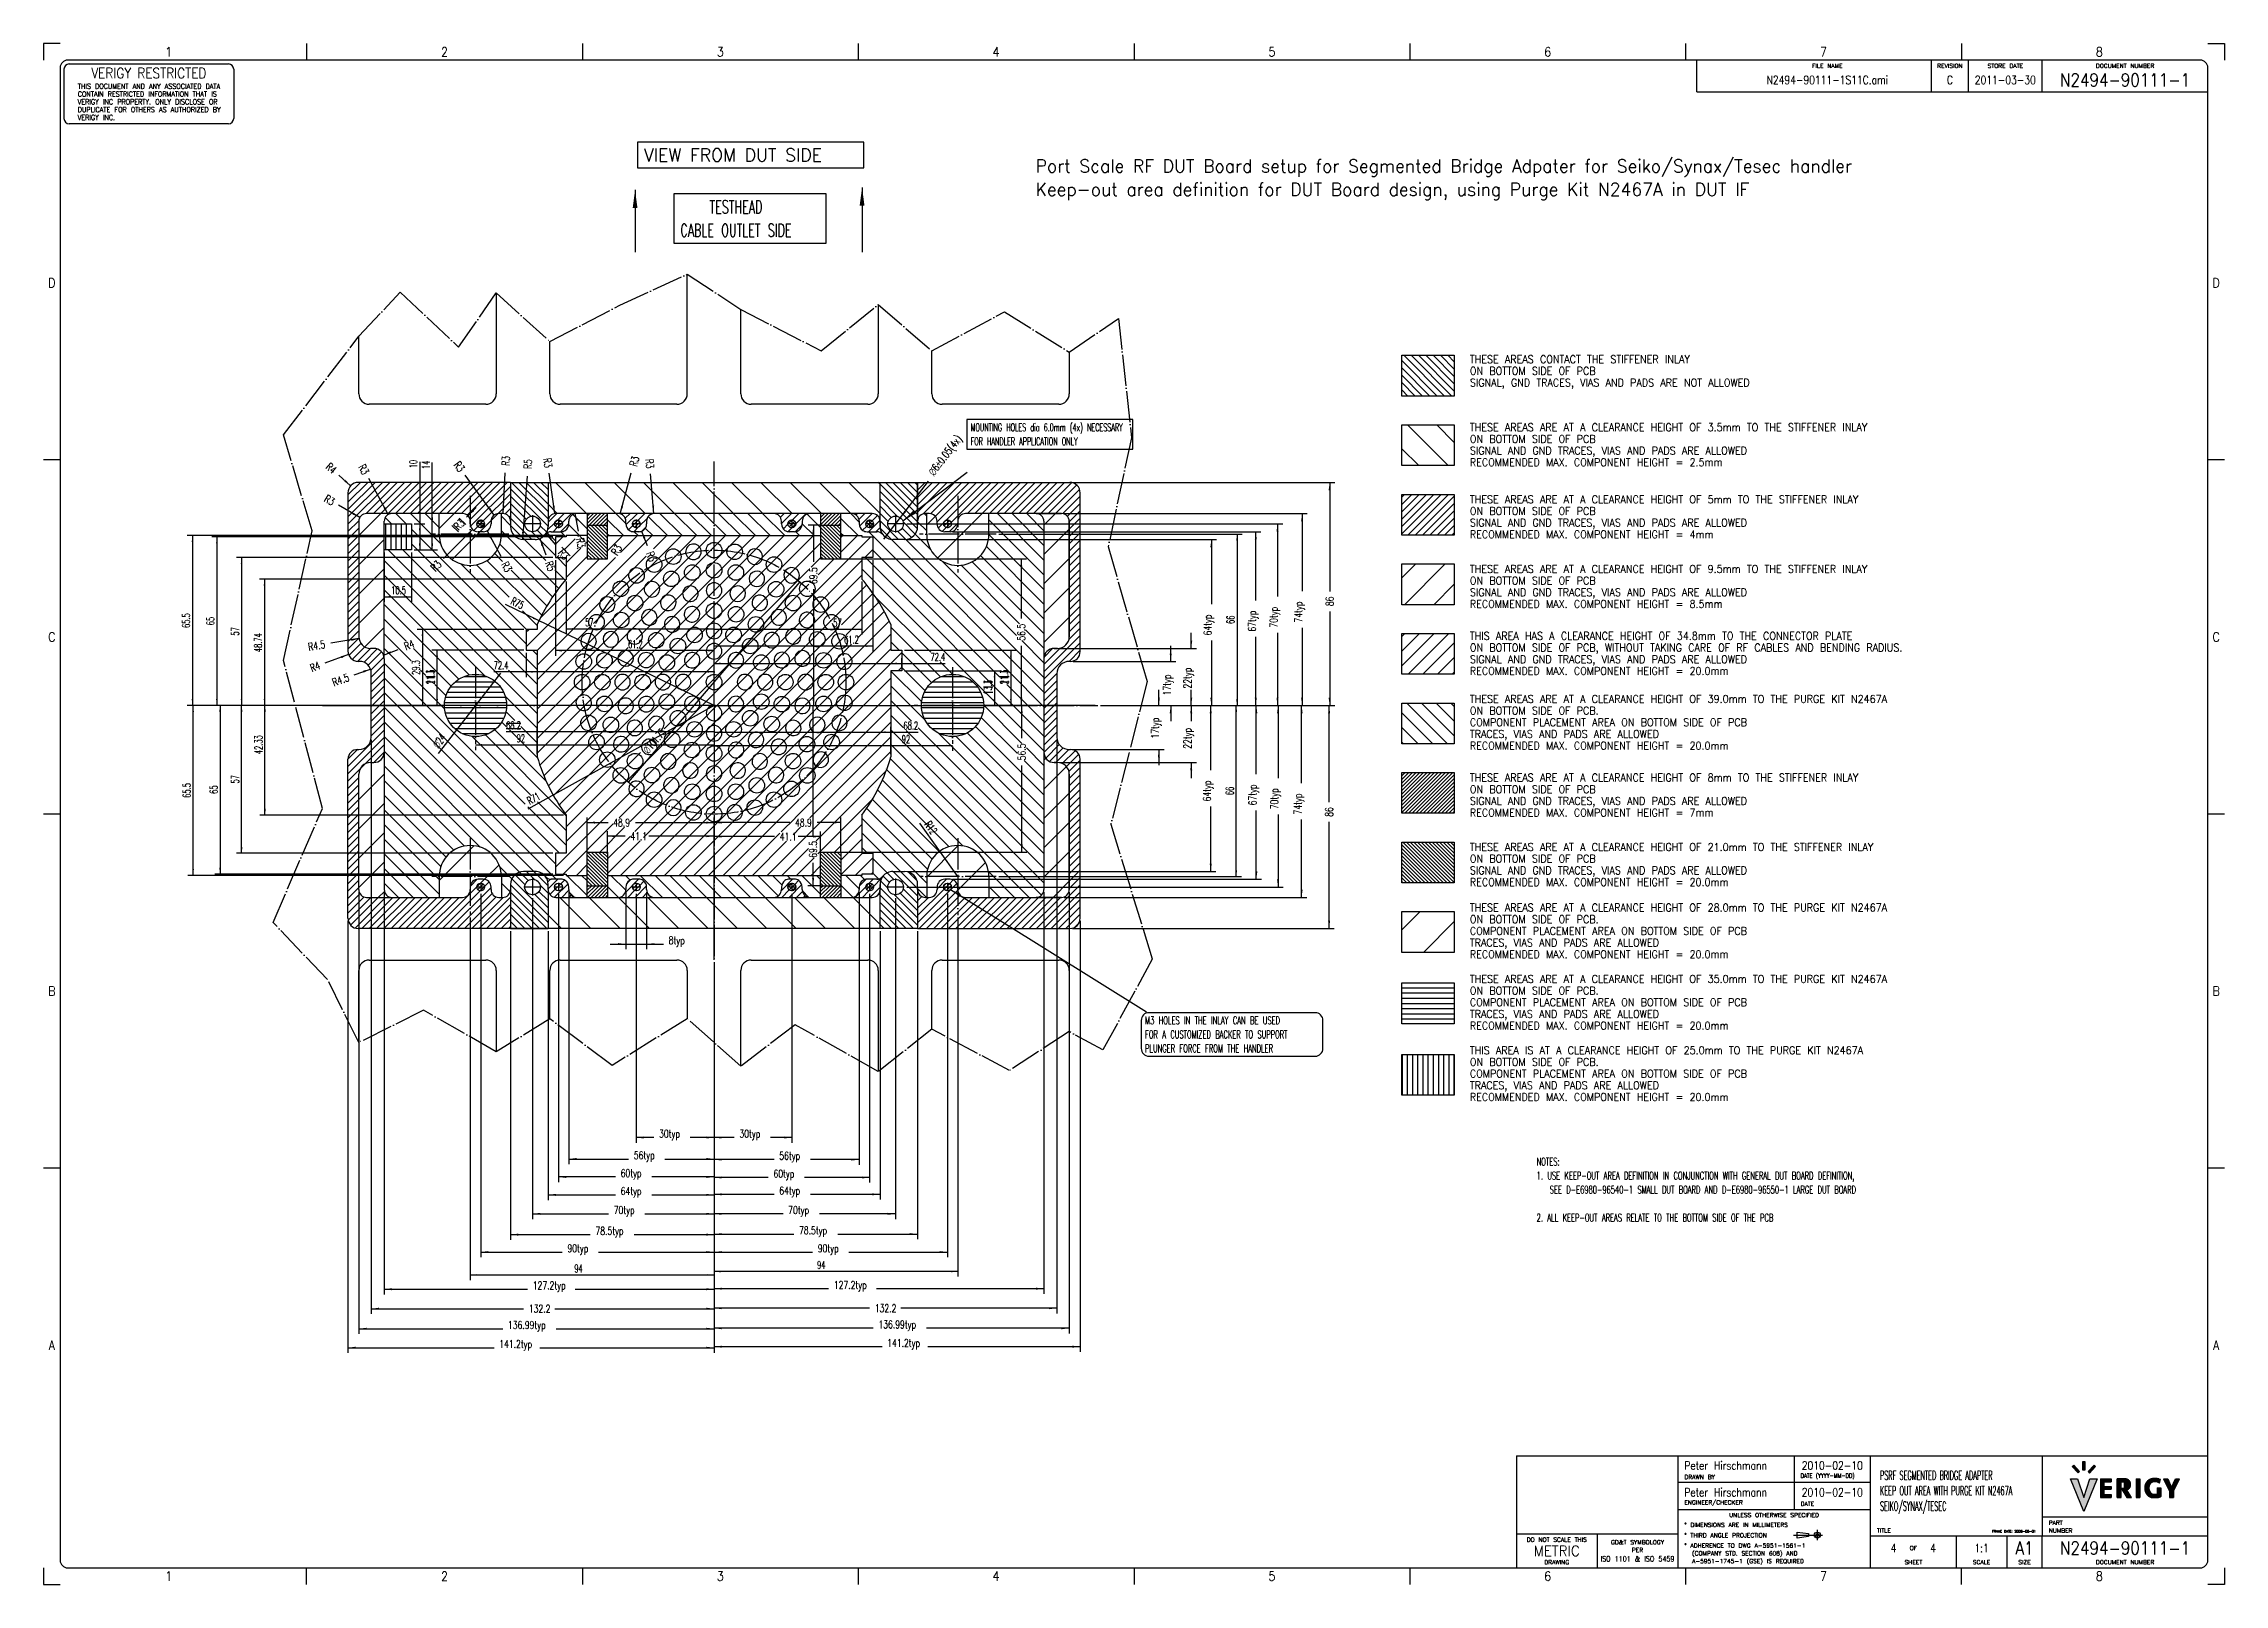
# Model space of a CAD drawing. Header units: inches. Extents: x 0 to 841, y 0 to 594.
import ezdxf

# ---------------------------------------------------------------- set-up
doc = ezdxf.new("R2010")
doc.units = ezdxf.units.IN
doc.linetypes.add('DOT_CENTER', pattern=[14, 12, -1, 0, -1])
doc.linetypes.add('PHANTOM', pattern=[13, 10, -1, 0, -1, 0, -1])
doc.layers.add('1', color=7, linetype='Continuous')
doc.styles.add('CONVERTER_11', font='complex.shx', dxfattribs={"width": 0.973})
doc.styles.add('CONVERTER_12', font='txt.shx', dxfattribs={"width": 0.63})
doc.styles.add('CONVERTER_13', font='txt.shx', dxfattribs={"width": 0.54})
doc.styles.add('CONVERTER_14', font='txt.shx', dxfattribs={"width": 0.9})
doc.styles.add('CONVERTER_15', font='txt.shx', dxfattribs={"width": 0.72})
doc.styles.add('CONVERTER_16', font='complex.shx', dxfattribs={"width": 0.855})
doc.styles.add('CONVERTER_17', font='txt.shx', dxfattribs={"width": 0.81})
doc.styles.add('CONVERTER_18', font='txt.shx', dxfattribs={"width": 1.035})
doc.styles.add('CONVERTER_19', font='complex.shx', dxfattribs={"width": 0.5225})
doc.styles.add('CONVERTER_20', font='complex.shx', dxfattribs={"width": 0.95})
doc.dimstyles.new('ME10_DIM_10', dxfattribs={"dimtxt": 3, "dimasz": 2.5, "dimexe": 2, "dimexo": 1, "dimgap": 1, "dimtad": 1, "dimdsep": 46, "dimtxsty": 'CONVERTER_12', "dimsah": 1, "dimcen": 0.09, "dimclrd": 3, "dimclre": 3, "dimclrt": 3, "dimadec": 0, "dimazin": 0, "dimtfac": 1, "dimtdec": 4, "dimtix": 1, "dimtmove": 0, "dimatfit": 3, "dimfxl": 1, "dimtolj": 1, "dimtzin": 0, "dimarcsym": 0})
doc.dimstyles.new('ME10_DIM_11', dxfattribs={"dimtxt": 3, "dimasz": 2.5, "dimexe": 2, "dimexo": 1, "dimgap": 1, "dimtad": 1, "dimdsep": 46, "dimtxsty": 'CONVERTER_12', "dimsah": 1, "dimcen": 0.09, "dimclrd": 3, "dimclre": 3, "dimclrt": 3, "dimadec": 0, "dimazin": 0, "dimtfac": 1, "dimtdec": 4, "dimtix": 1, "dimtmove": 0, "dimatfit": 3, "dimfxl": 1, "dimtolj": 1, "dimtzin": 0, "dimarcsym": 0})
doc.dimstyles.new('ME10_DIM_12', dxfattribs={"dimtxt": 3, "dimasz": 2.5, "dimexe": 2, "dimexo": 1, "dimgap": 1, "dimtad": 1, "dimdsep": 46, "dimtxsty": 'CONVERTER_12', "dimsah": 1, "dimcen": 0.09, "dimclrd": 3, "dimclre": 3, "dimclrt": 3, "dimadec": 0, "dimazin": 0, "dimtfac": 1, "dimtdec": 4, "dimtix": 1, "dimtmove": 0, "dimatfit": 3, "dimfxl": 1, "dimtolj": 1, "dimtzin": 0, "dimarcsym": 0})
doc.dimstyles.new('ME10_DIM_13', dxfattribs={"dimtxt": 3, "dimasz": 2.5, "dimexe": 2, "dimexo": 1, "dimgap": 1, "dimtad": 1, "dimdsep": 46, "dimtxsty": 'CONVERTER_12', "dimsah": 1, "dimcen": 0.09, "dimclrd": 3, "dimclre": 3, "dimclrt": 3, "dimadec": 0, "dimazin": 0, "dimtfac": 1, "dimtdec": 4, "dimtix": 1, "dimtmove": 0, "dimatfit": 3, "dimfxl": 1, "dimtolj": 1, "dimtzin": 0, "dimarcsym": 0})
doc.dimstyles.new('ME10_DIM_14', dxfattribs={"dimtxt": 3, "dimasz": 2.5, "dimexe": 2, "dimexo": 1, "dimgap": 1, "dimtad": 1, "dimdsep": 46, "dimtxsty": 'CONVERTER_12', "dimsah": 1, "dimcen": 0.09, "dimclrd": 3, "dimclre": 3, "dimclrt": 3, "dimadec": 0, "dimazin": 0, "dimtfac": 1, "dimtdec": 4, "dimtix": 1, "dimtmove": 0, "dimatfit": 3, "dimfxl": 1, "dimtolj": 1, "dimtzin": 0, "dimarcsym": 0})
doc.dimstyles.new('ME10_DIM_15', dxfattribs={"dimtxt": 3, "dimasz": 2.5, "dimexe": 2, "dimexo": 1, "dimgap": 1, "dimtad": 1, "dimdsep": 46, "dimtxsty": 'CONVERTER_12', "dimsah": 1, "dimcen": 0.09, "dimclrd": 3, "dimclre": 3, "dimclrt": 3, "dimadec": 0, "dimazin": 0, "dimtfac": 1, "dimtdec": 4, "dimtix": 1, "dimtmove": 0, "dimatfit": 3, "dimfxl": 1, "dimtolj": 1, "dimtzin": 0, "dimarcsym": 0})
doc.dimstyles.new('ME10_DIM_16', dxfattribs={"dimtxt": 3, "dimasz": 2.5, "dimexe": 2, "dimexo": 1, "dimgap": 1, "dimtad": 1, "dimdsep": 46, "dimtxsty": 'CONVERTER_12', "dimsah": 1, "dimcen": 0.09, "dimclrd": 3, "dimclre": 3, "dimclrt": 3, "dimadec": 0, "dimazin": 0, "dimtfac": 1, "dimtdec": 4, "dimtix": 1, "dimtmove": 0, "dimatfit": 3, "dimfxl": 1, "dimtolj": 1, "dimtzin": 0, "dimarcsym": 0})
doc.dimstyles.new('ME10_DIM_17', dxfattribs={"dimtxt": 3, "dimasz": 2.5, "dimexe": 2, "dimexo": 1, "dimgap": 1, "dimtad": 1, "dimdsep": 46, "dimtxsty": 'CONVERTER_12', "dimsah": 1, "dimcen": 0.09, "dimclrd": 3, "dimclre": 3, "dimclrt": 3, "dimadec": 0, "dimazin": 0, "dimtfac": 1, "dimtdec": 4, "dimtix": 1, "dimtmove": 0, "dimatfit": 3, "dimfxl": 1, "dimtolj": 1, "dimtzin": 0, "dimarcsym": 0})
doc.dimstyles.new('ME10_DIM_18', dxfattribs={"dimtxt": 3, "dimasz": 2.5, "dimexe": 2, "dimexo": 1, "dimgap": 1, "dimtad": 1, "dimdsep": 46, "dimtxsty": 'CONVERTER_12', "dimsah": 1, "dimcen": 0.09, "dimclrd": 3, "dimclre": 3, "dimclrt": 3, "dimadec": 0, "dimazin": 0, "dimtfac": 1, "dimtdec": 4, "dimtix": 1, "dimtmove": 0, "dimatfit": 3, "dimfxl": 1, "dimtolj": 1, "dimtzin": 0, "dimarcsym": 0})
doc.dimstyles.new('ME10_DIM_19', dxfattribs={"dimtxt": 3, "dimasz": 2.5, "dimexe": 2, "dimexo": 1, "dimgap": 1, "dimtad": 1, "dimdsep": 46, "dimtxsty": 'CONVERTER_12', "dimsah": 1, "dimcen": 0.09, "dimclrd": 3, "dimclre": 3, "dimclrt": 3, "dimadec": 0, "dimazin": 0, "dimtfac": 1, "dimtdec": 4, "dimtix": 1, "dimtmove": 0, "dimatfit": 3, "dimfxl": 1, "dimtolj": 1, "dimtzin": 0, "dimarcsym": 0})
doc.dimstyles.new('ME10_DIM_20', dxfattribs={"dimtxt": 3, "dimasz": 2.5, "dimexe": 2, "dimexo": 1, "dimgap": 1, "dimtad": 1, "dimdsep": 46, "dimtxsty": 'CONVERTER_12', "dimsah": 1, "dimcen": 0.09, "dimclrd": 3, "dimclre": 3, "dimclrt": 3, "dimadec": 0, "dimazin": 0, "dimtfac": 1, "dimtdec": 4, "dimtix": 1, "dimtmove": 0, "dimatfit": 3, "dimfxl": 1, "dimtolj": 1, "dimtzin": 0, "dimarcsym": 0})
doc.dimstyles.new('ME10_DIM_21', dxfattribs={"dimtxt": 3, "dimasz": 2.5, "dimexe": 2, "dimexo": 1, "dimgap": 1, "dimtad": 1, "dimdsep": 46, "dimtxsty": 'CONVERTER_12', "dimsah": 1, "dimcen": 0.09, "dimclrd": 3, "dimclre": 3, "dimclrt": 3, "dimadec": 0, "dimazin": 0, "dimtfac": 1, "dimtdec": 4, "dimtix": 1, "dimtmove": 0, "dimatfit": 3, "dimfxl": 1, "dimtolj": 1, "dimtzin": 0, "dimarcsym": 0})
doc.dimstyles.new('ME10_DIM_22', dxfattribs={"dimtxt": 3, "dimasz": 2.5, "dimexe": 2, "dimexo": 1, "dimgap": 1, "dimtad": 1, "dimdsep": 46, "dimtxsty": 'CONVERTER_12', "dimsah": 1, "dimcen": 0.09, "dimclrd": 3, "dimclre": 3, "dimclrt": 3, "dimadec": 0, "dimazin": 0, "dimtfac": 1, "dimtdec": 4, "dimtix": 1, "dimtmove": 0, "dimatfit": 3, "dimfxl": 1, "dimtolj": 1, "dimtzin": 0, "dimarcsym": 0})
doc.dimstyles.new('ME10_DIM_23', dxfattribs={"dimtxt": 3, "dimasz": 2.5, "dimexe": 2, "dimexo": 1, "dimgap": 1, "dimtad": 1, "dimdsep": 46, "dimtxsty": 'CONVERTER_12', "dimsah": 1, "dimcen": 0.09, "dimclrd": 3, "dimclre": 3, "dimclrt": 3, "dimadec": 0, "dimazin": 0, "dimtfac": 1, "dimtdec": 4, "dimtix": 1, "dimtmove": 0, "dimatfit": 3, "dimfxl": 1, "dimtolj": 1, "dimtzin": 0, "dimarcsym": 0})
doc.dimstyles.new('ME10_DIM_24', dxfattribs={"dimtxt": 3, "dimasz": 2.5, "dimexe": 2, "dimexo": 1, "dimgap": 1, "dimtad": 1, "dimdsep": 46, "dimtxsty": 'CONVERTER_12', "dimsah": 1, "dimcen": 0.09, "dimclrd": 3, "dimclre": 3, "dimclrt": 3, "dimadec": 0, "dimazin": 0, "dimtfac": 1, "dimtdec": 4, "dimtix": 1, "dimtmove": 0, "dimatfit": 3, "dimfxl": 1, "dimtolj": 1, "dimtzin": 0, "dimarcsym": 0})
doc.dimstyles.new('ME10_DIM_25', dxfattribs={"dimtxt": 3, "dimasz": 2.5, "dimexe": 2, "dimexo": 1, "dimgap": 1, "dimtad": 1, "dimdsep": 46, "dimtxsty": 'CONVERTER_12', "dimsah": 1, "dimcen": 0.09, "dimclrd": 3, "dimclre": 3, "dimclrt": 3, "dimadec": 0, "dimazin": 0, "dimtfac": 1, "dimtdec": 4, "dimtix": 1, "dimtmove": 0, "dimatfit": 3, "dimfxl": 1, "dimtolj": 1, "dimtzin": 0, "dimarcsym": 0})
doc.dimstyles.new('ME10_DIM_26', dxfattribs={"dimtxt": 3, "dimasz": 2.5, "dimexe": 2, "dimexo": 1, "dimgap": 1, "dimtad": 1, "dimdsep": 46, "dimtxsty": 'CONVERTER_12', "dimsah": 1, "dimcen": 0.09, "dimclrd": 3, "dimclre": 3, "dimclrt": 3, "dimadec": 0, "dimazin": 0, "dimtfac": 1, "dimtdec": 4, "dimtix": 1, "dimtmove": 0, "dimatfit": 3, "dimfxl": 1, "dimtolj": 1, "dimtzin": 0, "dimarcsym": 0})
doc.dimstyles.new('ME10_DIM_27', dxfattribs={"dimtxt": 3, "dimasz": 2.5, "dimexe": 2, "dimexo": 1, "dimgap": 1, "dimtad": 1, "dimdsep": 46, "dimtxsty": 'CONVERTER_12', "dimsah": 1, "dimcen": 0.09, "dimclrd": 3, "dimclre": 3, "dimclrt": 3, "dimadec": 0, "dimazin": 0, "dimtfac": 1, "dimtdec": 4, "dimtix": 1, "dimtmove": 0, "dimatfit": 3, "dimfxl": 1, "dimtolj": 1, "dimtzin": 0, "dimarcsym": 0})
doc.dimstyles.new('ME10_DIM_28', dxfattribs={"dimtxt": 3, "dimasz": 2.5, "dimexe": 2, "dimexo": 1, "dimgap": 1, "dimtad": 1, "dimdsep": 46, "dimtxsty": 'CONVERTER_12', "dimsah": 1, "dimcen": 0.09, "dimclrd": 3, "dimclre": 3, "dimclrt": 3, "dimadec": 0, "dimazin": 0, "dimtfac": 1, "dimtdec": 4, "dimtix": 1, "dimtmove": 0, "dimatfit": 3, "dimfxl": 1, "dimtolj": 1, "dimtzin": 0, "dimarcsym": 0})
doc.dimstyles.new('ME10_DIM_29', dxfattribs={"dimtxt": 3, "dimasz": 2.5, "dimexe": 2, "dimexo": 1, "dimgap": 1, "dimtad": 1, "dimdsep": 46, "dimtxsty": 'CONVERTER_12', "dimsah": 1, "dimcen": 0.09, "dimclrd": 3, "dimclre": 3, "dimclrt": 3, "dimadec": 0, "dimazin": 0, "dimtfac": 1, "dimtdec": 4, "dimtix": 1, "dimtmove": 0, "dimatfit": 3, "dimfxl": 1, "dimtolj": 1, "dimtzin": 0, "dimarcsym": 0})
doc.dimstyles.new('ME10_DIM_30', dxfattribs={"dimtxt": 3, "dimasz": 3, "dimexe": 2, "dimexo": 0, "dimgap": 2, "dimtad": 0, "dimdsep": 46, "dimtxsty": 'CONVERTER_15', "dimsah": 1, "dimcen": 0.09, "dimclrd": 2, "dimclre": 2, "dimclrt": 2, "dimadec": 0, "dimazin": 0, "dimtfac": 1, "dimtdec": 4, "dimtix": 1, "dimtmove": 0, "dimatfit": 3, "dimfxl": 1, "dimtolj": 1, "dimtzin": 0, "dimarcsym": 0})
doc.dimstyles.new('ME10_DIM_31', dxfattribs={"dimtxt": 3, "dimasz": 3, "dimexe": 2, "dimexo": 0, "dimgap": 2, "dimtad": 0, "dimdsep": 46, "dimtxsty": 'CONVERTER_15', "dimsah": 1, "dimcen": 0.09, "dimclrd": 2, "dimclre": 2, "dimclrt": 3, "dimadec": 0, "dimazin": 0, "dimtfac": 1, "dimtdec": 4, "dimtix": 1, "dimtmove": 0, "dimatfit": 3, "dimfxl": 1, "dimtolj": 1, "dimtzin": 0, "dimarcsym": 0})
doc.dimstyles.new('ME10_DIM_32', dxfattribs={"dimtxt": 3, "dimasz": 3, "dimexe": 2, "dimexo": 0, "dimgap": 2, "dimtad": 0, "dimdsep": 46, "dimtxsty": 'CONVERTER_15', "dimsah": 1, "dimcen": 0.09, "dimclrd": 3, "dimclre": 3, "dimclrt": 3, "dimadec": 0, "dimazin": 0, "dimtfac": 1, "dimtdec": 4, "dimtix": 1, "dimtmove": 0, "dimatfit": 3, "dimfxl": 1, "dimtolj": 1, "dimtzin": 0, "dimarcsym": 0})
doc.dimstyles.new('ME10_DIM_33', dxfattribs={"dimtxt": 3, "dimasz": 3, "dimexe": 2, "dimexo": 0, "dimgap": 2, "dimtad": 0, "dimdsep": 46, "dimtxsty": 'CONVERTER_15', "dimsah": 1, "dimcen": 0.09, "dimclrd": 3, "dimclre": 3, "dimclrt": 3, "dimadec": 0, "dimazin": 0, "dimtfac": 1, "dimtdec": 4, "dimtix": 1, "dimtmove": 0, "dimatfit": 3, "dimfxl": 1, "dimtolj": 1, "dimtzin": 0, "dimarcsym": 0})
doc.dimstyles.new('ME10_DIM_34', dxfattribs={"dimtxt": 3, "dimasz": 3, "dimexe": 2, "dimexo": 0, "dimgap": 2, "dimtad": 0, "dimdsep": 46, "dimtxsty": 'CONVERTER_15', "dimsah": 1, "dimcen": 0.09, "dimclrd": 3, "dimclre": 3, "dimclrt": 3, "dimadec": 0, "dimazin": 0, "dimtfac": 1, "dimtdec": 4, "dimtix": 1, "dimtmove": 0, "dimatfit": 3, "dimfxl": 1, "dimtolj": 1, "dimtzin": 0, "dimarcsym": 0})
doc.dimstyles.new('ME10_DIM_35', dxfattribs={"dimtxt": 3, "dimasz": 3, "dimexe": 2, "dimexo": 0, "dimgap": 2, "dimtad": 0, "dimdsep": 46, "dimtxsty": 'CONVERTER_15', "dimsah": 1, "dimcen": 0.09, "dimclrd": 3, "dimclre": 3, "dimclrt": 3, "dimadec": 0, "dimazin": 0, "dimtfac": 1, "dimtdec": 4, "dimtix": 1, "dimtmove": 0, "dimatfit": 3, "dimfxl": 1, "dimtolj": 1, "dimtzin": 0, "dimarcsym": 0})
doc.dimstyles.new('ME10_DIM_36', dxfattribs={"dimtxt": 3, "dimasz": 3, "dimexe": 2, "dimexo": 0, "dimgap": 2, "dimtad": 0, "dimdsep": 46, "dimtxsty": 'CONVERTER_15', "dimsah": 1, "dimcen": 0.09, "dimclrd": 3, "dimclre": 3, "dimclrt": 3, "dimadec": 0, "dimazin": 0, "dimtfac": 1, "dimtdec": 4, "dimtix": 1, "dimtmove": 0, "dimatfit": 3, "dimfxl": 1, "dimtolj": 1, "dimtzin": 0, "dimarcsym": 0})
doc.dimstyles.new('ME10_DIM_37', dxfattribs={"dimtxt": 3, "dimasz": 3, "dimexe": 2, "dimexo": 0, "dimgap": 2, "dimtad": 0, "dimdsep": 46, "dimtxsty": 'CONVERTER_15', "dimsah": 1, "dimcen": 0.09, "dimclrd": 3, "dimclre": 3, "dimclrt": 3, "dimadec": 0, "dimazin": 0, "dimtfac": 1, "dimtdec": 4, "dimtix": 1, "dimtmove": 0, "dimatfit": 3, "dimfxl": 1, "dimtolj": 1, "dimtzin": 0, "dimarcsym": 0})
doc.dimstyles.new('ME10_DIM_38', dxfattribs={"dimtxt": 3, "dimasz": 3, "dimexe": 2, "dimexo": 1, "dimgap": 2, "dimtad": 0, "dimdsep": 46, "dimtxsty": 'CONVERTER_15', "dimsah": 1, "dimcen": 0.09, "dimclrd": 3, "dimclre": 3, "dimclrt": 3, "dimadec": 0, "dimazin": 0, "dimtfac": 1, "dimtdec": 4, "dimtix": 1, "dimtmove": 0, "dimatfit": 3, "dimfxl": 1, "dimtolj": 1, "dimtzin": 0, "dimarcsym": 0})
doc.dimstyles.new('ME10_DIM_39', dxfattribs={"dimtxt": 3, "dimasz": 3, "dimexe": 2, "dimexo": 1, "dimgap": 2, "dimtad": 0, "dimdsep": 46, "dimtxsty": 'CONVERTER_15', "dimsah": 1, "dimcen": 0.09, "dimclrd": 3, "dimclre": 3, "dimclrt": 3, "dimadec": 0, "dimazin": 0, "dimtfac": 1, "dimtdec": 4, "dimtix": 1, "dimtmove": 0, "dimatfit": 3, "dimfxl": 1, "dimtolj": 1, "dimtzin": 0, "dimarcsym": 0})
doc.dimstyles.new('ME10_DIM_40', dxfattribs={"dimtxt": 3, "dimasz": 3, "dimexe": 2, "dimexo": 1, "dimgap": 2, "dimtad": 0, "dimdsep": 46, "dimtxsty": 'CONVERTER_15', "dimsah": 1, "dimcen": 0.09, "dimclrd": 3, "dimclre": 3, "dimclrt": 3, "dimadec": 0, "dimazin": 0, "dimtfac": 1, "dimtdec": 4, "dimtix": 1, "dimtmove": 0, "dimatfit": 3, "dimfxl": 1, "dimtolj": 1, "dimtzin": 0, "dimarcsym": 0})
doc.dimstyles.new('ME10_DIM_41', dxfattribs={"dimtxt": 3, "dimasz": 3, "dimexe": 2, "dimexo": 1, "dimgap": 2, "dimtad": 0, "dimdsep": 46, "dimtxsty": 'CONVERTER_15', "dimsah": 1, "dimcen": 0.09, "dimclrd": 3, "dimclre": 3, "dimclrt": 3, "dimadec": 0, "dimazin": 0, "dimtfac": 1, "dimtdec": 4, "dimtix": 1, "dimtmove": 0, "dimatfit": 3, "dimfxl": 1, "dimtolj": 1, "dimtzin": 0, "dimarcsym": 0})
doc.dimstyles.new('ME10_DIM_42', dxfattribs={"dimtxt": 3, "dimasz": 3, "dimexe": 2, "dimexo": 1, "dimgap": 2, "dimtad": 0, "dimdsep": 46, "dimtxsty": 'CONVERTER_15', "dimsah": 1, "dimcen": 0.09, "dimclrd": 3, "dimclre": 3, "dimclrt": 3, "dimadec": 0, "dimazin": 0, "dimtfac": 1, "dimtdec": 4, "dimtix": 1, "dimtmove": 0, "dimatfit": 3, "dimfxl": 1, "dimtolj": 1, "dimtzin": 0, "dimarcsym": 0})
doc.dimstyles.new('ME10_DIM_43', dxfattribs={"dimtxt": 3, "dimasz": 3, "dimexe": 2, "dimexo": 1, "dimgap": 2, "dimtad": 0, "dimdsep": 46, "dimtxsty": 'CONVERTER_15', "dimsah": 1, "dimcen": 0.09, "dimclrd": 3, "dimclre": 3, "dimclrt": 3, "dimadec": 0, "dimazin": 0, "dimtfac": 1, "dimtdec": 4, "dimtix": 1, "dimtmove": 0, "dimatfit": 3, "dimfxl": 1, "dimtolj": 1, "dimtzin": 0, "dimarcsym": 0})
doc.dimstyles.new('ME10_DIM_44', dxfattribs={"dimtxt": 3, "dimasz": 3, "dimexe": 2, "dimexo": 1, "dimgap": 2, "dimtad": 0, "dimdsep": 46, "dimtxsty": 'CONVERTER_15', "dimsah": 1, "dimcen": 0.09, "dimclrd": 3, "dimclre": 3, "dimclrt": 3, "dimadec": 0, "dimazin": 0, "dimtfac": 1, "dimtdec": 4, "dimtix": 1, "dimtmove": 0, "dimatfit": 3, "dimfxl": 1, "dimtolj": 1, "dimtzin": 0, "dimarcsym": 0})
doc.dimstyles.new('ME10_DIM_45', dxfattribs={"dimtxt": 3, "dimasz": 3, "dimexe": 2, "dimexo": 1, "dimgap": 2, "dimtad": 0, "dimdsep": 46, "dimtxsty": 'CONVERTER_15', "dimsah": 1, "dimcen": 0.09, "dimclrd": 3, "dimclre": 3, "dimclrt": 3, "dimadec": 0, "dimazin": 0, "dimtfac": 1, "dimtdec": 4, "dimtix": 1, "dimtmove": 0, "dimatfit": 3, "dimfxl": 1, "dimtolj": 1, "dimtzin": 0, "dimarcsym": 0})
doc.dimstyles.new('ME10_DIM_46', dxfattribs={"dimtxt": 3, "dimasz": 3, "dimexe": 2, "dimexo": 1, "dimgap": 2, "dimtad": 0, "dimdsep": 46, "dimtxsty": 'CONVERTER_15', "dimsah": 1, "dimcen": 0.09, "dimclrd": 3, "dimclre": 3, "dimclrt": 3, "dimadec": 0, "dimazin": 0, "dimtfac": 1, "dimtdec": 4, "dimtix": 1, "dimtmove": 0, "dimatfit": 3, "dimfxl": 1, "dimtolj": 1, "dimtzin": 0, "dimarcsym": 0})
doc.dimstyles.new('ME10_DIM_47', dxfattribs={"dimtxt": 3, "dimasz": 3, "dimexe": 2, "dimexo": 1, "dimgap": 2, "dimtad": 0, "dimdsep": 46, "dimtxsty": 'CONVERTER_15', "dimsah": 1, "dimcen": 0.09, "dimclrd": 3, "dimclre": 3, "dimclrt": 3, "dimadec": 0, "dimazin": 0, "dimtfac": 1, "dimtdec": 4, "dimtix": 1, "dimtmove": 0, "dimatfit": 3, "dimfxl": 1, "dimtolj": 1, "dimtzin": 0, "dimarcsym": 0})
doc.dimstyles.new('ME10_DIM_48', dxfattribs={"dimtxt": 3, "dimasz": 3, "dimexe": 2, "dimexo": 1, "dimgap": 2, "dimtad": 0, "dimdsep": 46, "dimtxsty": 'CONVERTER_15', "dimsah": 1, "dimcen": 0.09, "dimclrd": 3, "dimclre": 3, "dimclrt": 3, "dimadec": 0, "dimazin": 0, "dimtfac": 1, "dimtdec": 4, "dimtix": 1, "dimtmove": 0, "dimatfit": 3, "dimfxl": 1, "dimtolj": 1, "dimtzin": 0, "dimarcsym": 0})
doc.dimstyles.new('ME10_DIM_49', dxfattribs={"dimtxt": 3, "dimasz": 3, "dimexe": 2, "dimexo": 1, "dimgap": 2, "dimtad": 0, "dimdsep": 46, "dimtxsty": 'CONVERTER_15', "dimsah": 1, "dimcen": 0.09, "dimclrd": 3, "dimclre": 3, "dimclrt": 3, "dimadec": 0, "dimazin": 0, "dimtfac": 1, "dimtdec": 4, "dimtix": 1, "dimtmove": 0, "dimatfit": 3, "dimfxl": 1, "dimtolj": 1, "dimtzin": 0, "dimarcsym": 0})
doc.dimstyles.new('ME10_DIM_50', dxfattribs={"dimtxt": 3, "dimasz": 3, "dimexe": 2, "dimexo": 1, "dimgap": 2, "dimtad": 0, "dimdsep": 46, "dimtxsty": 'CONVERTER_15', "dimsah": 1, "dimcen": 0.09, "dimclrd": 3, "dimclre": 3, "dimclrt": 3, "dimadec": 0, "dimazin": 0, "dimtfac": 1, "dimtdec": 4, "dimtix": 1, "dimtmove": 0, "dimatfit": 3, "dimfxl": 1, "dimtolj": 1, "dimtzin": 0, "dimarcsym": 0})
doc.dimstyles.new('ME10_DIM_51', dxfattribs={"dimtxt": 3, "dimasz": 3, "dimexe": 2, "dimexo": 1, "dimgap": 2, "dimtad": 0, "dimdsep": 46, "dimtxsty": 'CONVERTER_15', "dimsah": 1, "dimcen": 0.09, "dimclrd": 3, "dimclre": 3, "dimclrt": 3, "dimadec": 0, "dimazin": 0, "dimtfac": 1, "dimtdec": 4, "dimtix": 1, "dimtmove": 0, "dimatfit": 3, "dimfxl": 1, "dimtolj": 1, "dimtzin": 0, "dimarcsym": 0})
doc.dimstyles.new('ME10_DIM_52', dxfattribs={"dimtxt": 3, "dimasz": 3, "dimexe": 2, "dimexo": 1, "dimgap": 2, "dimtad": 0, "dimdsep": 46, "dimtxsty": 'CONVERTER_15', "dimsah": 1, "dimcen": 0.09, "dimclrd": 3, "dimclre": 3, "dimclrt": 3, "dimadec": 0, "dimazin": 0, "dimtfac": 1, "dimtdec": 4, "dimtix": 1, "dimtmove": 0, "dimatfit": 3, "dimfxl": 1, "dimtolj": 1, "dimtzin": 0, "dimarcsym": 0})
doc.dimstyles.new('ME10_DIM_53', dxfattribs={"dimtxt": 3, "dimasz": 3, "dimexe": 2, "dimexo": 1, "dimgap": 2, "dimtad": 0, "dimdsep": 46, "dimtxsty": 'CONVERTER_15', "dimsah": 1, "dimcen": 0.09, "dimclrd": 3, "dimclre": 3, "dimclrt": 3, "dimadec": 0, "dimazin": 0, "dimtfac": 1, "dimtdec": 4, "dimtix": 1, "dimtmove": 0, "dimatfit": 3, "dimfxl": 1, "dimtolj": 1, "dimtzin": 0, "dimarcsym": 0})
doc.dimstyles.new('ME10_DIM_54', dxfattribs={"dimtxt": 3, "dimasz": 3, "dimexe": 2, "dimexo": 1, "dimgap": 2, "dimtad": 0, "dimdsep": 46, "dimtxsty": 'CONVERTER_15', "dimsah": 1, "dimcen": 0.09, "dimclrd": 3, "dimclre": 3, "dimclrt": 3, "dimadec": 0, "dimazin": 0, "dimtfac": 1, "dimtdec": 4, "dimtix": 1, "dimtmove": 0, "dimatfit": 3, "dimfxl": 1, "dimtolj": 1, "dimtzin": 0, "dimarcsym": 0})
doc.dimstyles.new('ME10_DIM_55', dxfattribs={"dimtxt": 3, "dimasz": 3, "dimexe": 2, "dimexo": 1, "dimgap": 2, "dimtad": 0, "dimdsep": 46, "dimtxsty": 'CONVERTER_15', "dimsah": 1, "dimcen": 0.09, "dimclrd": 3, "dimclre": 3, "dimclrt": 3, "dimadec": 0, "dimazin": 0, "dimtfac": 1, "dimtdec": 4, "dimtix": 1, "dimtmove": 0, "dimatfit": 3, "dimfxl": 1, "dimtolj": 1, "dimtzin": 0, "dimarcsym": 0})
doc.dimstyles.new('ME10_DIM_56', dxfattribs={"dimtxt": 3, "dimasz": 3, "dimexe": 2, "dimexo": 1, "dimgap": 2, "dimtad": 0, "dimdsep": 46, "dimtxsty": 'CONVERTER_15', "dimsah": 1, "dimcen": 0.09, "dimclrd": 3, "dimclre": 3, "dimclrt": 3, "dimadec": 0, "dimazin": 0, "dimtfac": 1, "dimtdec": 4, "dimtix": 1, "dimtmove": 0, "dimatfit": 3, "dimfxl": 1, "dimtolj": 1, "dimtzin": 0, "dimarcsym": 0})
doc.dimstyles.new('ME10_DIM_57', dxfattribs={"dimtxt": 3, "dimasz": 3, "dimexe": 2, "dimexo": 1, "dimgap": 2, "dimtad": 0, "dimdsep": 46, "dimtxsty": 'CONVERTER_15', "dimsah": 1, "dimcen": 0.09, "dimclrd": 3, "dimclre": 3, "dimclrt": 3, "dimadec": 0, "dimazin": 0, "dimtfac": 1, "dimtdec": 4, "dimtix": 1, "dimtmove": 0, "dimatfit": 3, "dimfxl": 1, "dimtolj": 1, "dimtzin": 0, "dimarcsym": 0})
doc.dimstyles.new('ME10_DIM_58', dxfattribs={"dimtxt": 3, "dimasz": 3, "dimexe": 2, "dimexo": 1, "dimgap": 2, "dimtad": 0, "dimdsep": 46, "dimtxsty": 'CONVERTER_15', "dimsah": 1, "dimcen": 0.09, "dimclrd": 3, "dimclre": 3, "dimclrt": 3, "dimadec": 0, "dimazin": 0, "dimtfac": 1, "dimtdec": 4, "dimtix": 1, "dimtmove": 0, "dimatfit": 3, "dimfxl": 1, "dimtolj": 1, "dimtzin": 0, "dimarcsym": 0})
doc.dimstyles.new('ME10_DIM_59', dxfattribs={"dimtxt": 3, "dimasz": 3, "dimexe": 2, "dimexo": 1, "dimgap": 2, "dimtad": 0, "dimdsep": 46, "dimtxsty": 'CONVERTER_15', "dimsah": 1, "dimcen": 0.09, "dimclrd": 3, "dimclre": 3, "dimclrt": 3, "dimadec": 0, "dimazin": 0, "dimtfac": 1, "dimtdec": 4, "dimtix": 1, "dimtmove": 0, "dimatfit": 3, "dimfxl": 1, "dimtolj": 1, "dimtzin": 0, "dimarcsym": 0})
doc.dimstyles.new('ME10_DIM_60', dxfattribs={"dimtxt": 3, "dimasz": 3, "dimexe": 2, "dimexo": 1, "dimgap": 2, "dimtad": 0, "dimdsep": 46, "dimtxsty": 'CONVERTER_15', "dimsah": 1, "dimcen": 0.09, "dimclrd": 3, "dimclre": 3, "dimclrt": 3, "dimadec": 0, "dimazin": 0, "dimtfac": 1, "dimtdec": 4, "dimtix": 1, "dimtmove": 0, "dimatfit": 3, "dimfxl": 1, "dimtolj": 1, "dimtzin": 0, "dimarcsym": 0})
doc.dimstyles.new('ME10_DIM_61', dxfattribs={"dimtxt": 3, "dimasz": 3, "dimexe": 2, "dimexo": 1, "dimgap": 2, "dimtad": 0, "dimdsep": 46, "dimtxsty": 'CONVERTER_15', "dimsah": 1, "dimcen": 0.09, "dimclrd": 3, "dimclre": 3, "dimclrt": 3, "dimadec": 0, "dimazin": 0, "dimtfac": 1, "dimtdec": 4, "dimtix": 1, "dimtmove": 0, "dimatfit": 3, "dimfxl": 1, "dimtolj": 1, "dimtzin": 0, "dimarcsym": 0})
doc.dimstyles.new('ME10_DIM_62', dxfattribs={"dimtxt": 3, "dimasz": 3, "dimexe": 2, "dimexo": 1, "dimgap": 2, "dimtad": 0, "dimdsep": 46, "dimtxsty": 'CONVERTER_15', "dimsah": 1, "dimcen": 0.09, "dimclrd": 3, "dimclre": 3, "dimclrt": 3, "dimadec": 0, "dimazin": 0, "dimtfac": 1, "dimtdec": 4, "dimtix": 1, "dimtmove": 0, "dimatfit": 3, "dimfxl": 1, "dimtolj": 1, "dimtzin": 0, "dimarcsym": 0})
doc.dimstyles.new('ME10_DIM_63', dxfattribs={"dimtxt": 3, "dimasz": 3, "dimexe": 2, "dimexo": 1, "dimgap": 2, "dimtad": 0, "dimdsep": 46, "dimtxsty": 'CONVERTER_15', "dimsah": 1, "dimcen": 0.09, "dimclrd": 3, "dimclre": 3, "dimclrt": 3, "dimadec": 0, "dimazin": 0, "dimtfac": 1, "dimtdec": 4, "dimtix": 1, "dimtmove": 0, "dimatfit": 3, "dimfxl": 1, "dimtolj": 1, "dimtzin": 0, "dimarcsym": 0})
doc.dimstyles.new('ME10_DIM_64', dxfattribs={"dimtxt": 3, "dimasz": 3, "dimexe": 2, "dimexo": 1, "dimgap": 2, "dimtad": 0, "dimdsep": 46, "dimtxsty": 'CONVERTER_15', "dimsah": 1, "dimcen": 0.09, "dimclrd": 3, "dimclre": 3, "dimclrt": 3, "dimadec": 0, "dimazin": 0, "dimtfac": 1, "dimtdec": 4, "dimtix": 1, "dimtmove": 0, "dimatfit": 3, "dimfxl": 1, "dimtolj": 1, "dimtzin": 0, "dimarcsym": 0})
doc.dimstyles.new('ME10_DIM_65', dxfattribs={"dimtxt": 3, "dimasz": 3, "dimexe": 2, "dimexo": 1, "dimgap": 2, "dimtad": 0, "dimdsep": 46, "dimtxsty": 'CONVERTER_15', "dimsah": 1, "dimcen": 0.09, "dimclrd": 3, "dimclre": 3, "dimclrt": 3, "dimadec": 0, "dimazin": 0, "dimtfac": 1, "dimtdec": 4, "dimtix": 1, "dimtmove": 0, "dimatfit": 3, "dimfxl": 1, "dimtolj": 1, "dimtzin": 0, "dimarcsym": 0})
doc.dimstyles.new('ME10_DIM_66', dxfattribs={"dimtxt": 3, "dimasz": 3, "dimexe": 2, "dimexo": 1, "dimgap": 2, "dimtad": 0, "dimdsep": 46, "dimtxsty": 'CONVERTER_15', "dimsah": 1, "dimcen": 0.09, "dimclrd": 3, "dimclre": 3, "dimclrt": 3, "dimadec": 0, "dimazin": 0, "dimtfac": 1, "dimtdec": 4, "dimtix": 1, "dimtmove": 0, "dimatfit": 3, "dimfxl": 1, "dimtolj": 1, "dimtzin": 0, "dimarcsym": 0})
doc.dimstyles.new('ME10_DIM_67', dxfattribs={"dimtxt": 3, "dimasz": 3, "dimexe": 2, "dimexo": 1, "dimgap": 2, "dimtad": 0, "dimdsep": 46, "dimtxsty": 'CONVERTER_15', "dimsah": 1, "dimcen": 0.09, "dimclrd": 3, "dimclre": 3, "dimclrt": 3, "dimadec": 0, "dimazin": 0, "dimtfac": 1, "dimtdec": 4, "dimtix": 1, "dimtmove": 0, "dimatfit": 3, "dimfxl": 1, "dimtolj": 1, "dimtzin": 0, "dimarcsym": 0})
doc.dimstyles.new('ME10_DIM_68', dxfattribs={"dimtxt": 3, "dimasz": 3, "dimexe": 2, "dimexo": 1, "dimgap": 2, "dimtad": 0, "dimdsep": 46, "dimtxsty": 'CONVERTER_15', "dimsah": 1, "dimcen": 0.09, "dimclrd": 3, "dimclre": 3, "dimclrt": 3, "dimadec": 0, "dimazin": 0, "dimtfac": 1, "dimtdec": 4, "dimtix": 1, "dimtmove": 0, "dimatfit": 3, "dimfxl": 1, "dimtolj": 1, "dimtzin": 0, "dimarcsym": 0})
doc.dimstyles.new('ME10_DIM_69', dxfattribs={"dimtxt": 3, "dimasz": 3, "dimexe": 2, "dimexo": 1, "dimgap": 2, "dimtad": 0, "dimdsep": 46, "dimtxsty": 'CONVERTER_15', "dimsah": 1, "dimcen": 0.09, "dimclrd": 3, "dimclre": 3, "dimclrt": 3, "dimadec": 0, "dimazin": 0, "dimtfac": 1, "dimtdec": 4, "dimtix": 1, "dimtmove": 0, "dimatfit": 3, "dimfxl": 1, "dimtolj": 1, "dimtzin": 0, "dimarcsym": 0})
doc.dimstyles.new('ME10_DIM_70', dxfattribs={"dimtxt": 3, "dimasz": 3, "dimexe": 2, "dimexo": 1, "dimgap": 2, "dimtad": 0, "dimdsep": 46, "dimtxsty": 'CONVERTER_15', "dimsah": 1, "dimcen": 0.09, "dimclrd": 3, "dimclre": 3, "dimclrt": 3, "dimadec": 0, "dimazin": 0, "dimtfac": 1, "dimtdec": 4, "dimtix": 1, "dimtmove": 0, "dimatfit": 3, "dimfxl": 1, "dimtolj": 1, "dimtzin": 0, "dimarcsym": 0})
doc.dimstyles.new('ME10_DIM_71', dxfattribs={"dimtxt": 3, "dimasz": 3, "dimexe": 2, "dimexo": 1, "dimgap": 2, "dimtad": 0, "dimdsep": 46, "dimtxsty": 'CONVERTER_15', "dimsah": 1, "dimcen": 0.09, "dimclrd": 3, "dimclre": 3, "dimclrt": 3, "dimadec": 0, "dimazin": 0, "dimtfac": 1, "dimtdec": 4, "dimtix": 1, "dimtmove": 0, "dimatfit": 3, "dimfxl": 1, "dimtolj": 1, "dimtzin": 0, "dimarcsym": 0})
doc.dimstyles.new('ME10_DIM_72', dxfattribs={"dimtxt": 3, "dimasz": 3, "dimexe": 2, "dimexo": 1, "dimgap": 2, "dimtad": 0, "dimdsep": 46, "dimtxsty": 'CONVERTER_15', "dimsah": 1, "dimcen": 0.09, "dimclrd": 3, "dimclre": 3, "dimclrt": 3, "dimadec": 0, "dimazin": 0, "dimtfac": 1, "dimtdec": 4, "dimtix": 1, "dimtmove": 0, "dimatfit": 3, "dimfxl": 1, "dimtolj": 1, "dimtzin": 0, "dimarcsym": 0})
doc.dimstyles.new('ME10_DIM_73', dxfattribs={"dimtxt": 3, "dimasz": 3, "dimexe": 2, "dimexo": 1, "dimgap": 2, "dimtad": 0, "dimdsep": 46, "dimtxsty": 'CONVERTER_15', "dimsah": 1, "dimcen": 0.09, "dimclrd": 3, "dimclre": 3, "dimclrt": 3, "dimadec": 0, "dimazin": 0, "dimtfac": 1, "dimtdec": 4, "dimtix": 1, "dimtmove": 0, "dimatfit": 3, "dimfxl": 1, "dimtolj": 1, "dimtzin": 0, "dimarcsym": 0})
doc.dimstyles.new('ME10_DIM_74', dxfattribs={"dimtxt": 3, "dimasz": 3, "dimexe": 2, "dimexo": 1, "dimgap": 2, "dimtad": 0, "dimdsep": 46, "dimtxsty": 'CONVERTER_15', "dimsah": 1, "dimcen": 0.09, "dimclrd": 3, "dimclre": 3, "dimclrt": 3, "dimadec": 0, "dimazin": 0, "dimtfac": 1, "dimtdec": 4, "dimtix": 1, "dimtmove": 0, "dimatfit": 3, "dimfxl": 1, "dimtolj": 1, "dimtzin": 0, "dimarcsym": 0})
doc.dimstyles.new('ME10_DIM_75', dxfattribs={"dimtxt": 3, "dimasz": 2.5, "dimexe": 2, "dimexo": 1, "dimgap": 1, "dimtad": 1, "dimdsep": 46, "dimtxsty": 'CONVERTER_12', "dimsah": 1, "dimcen": 0.09, "dimclrd": 3, "dimclre": 3, "dimclrt": 3, "dimadec": 0, "dimazin": 0, "dimtfac": 1, "dimtdec": 4, "dimtix": 1, "dimtmove": 0, "dimatfit": 3, "dimfxl": 1, "dimtolj": 1, "dimtzin": 0, "dimarcsym": 0})
doc.dimstyles.new('ME10_DIM_76', dxfattribs={"dimtxt": 3, "dimasz": 2.5, "dimexe": 2, "dimexo": 1, "dimgap": 1, "dimtad": 1, "dimdsep": 46, "dimtxsty": 'CONVERTER_12', "dimsah": 1, "dimcen": 0.09, "dimclrd": 3, "dimclre": 3, "dimclrt": 3, "dimadec": 0, "dimazin": 0, "dimtfac": 1, "dimtdec": 4, "dimtix": 1, "dimtmove": 0, "dimatfit": 3, "dimfxl": 1, "dimtolj": 1, "dimtzin": 0, "dimarcsym": 0})
doc.dimstyles.new('ME10_DIM_77', dxfattribs={"dimtxt": 3, "dimasz": 2.5, "dimexe": 2, "dimexo": 1, "dimgap": 1, "dimtad": 1, "dimdec": 1, "dimdsep": 46, "dimtxsty": 'CONVERTER_12', "dimsah": 1, "dimcen": 0.09, "dimclrd": 3, "dimclre": 3, "dimclrt": 3, "dimadec": 0, "dimazin": 0, "dimtfac": 1, "dimtdec": 4, "dimtix": 1, "dimtmove": 0, "dimatfit": 3, "dimfxl": 1, "dimtolj": 1, "dimtzin": 0, "dimarcsym": 0})
doc.dimstyles.new('ME10_DIM_78', dxfattribs={"dimtxt": 3, "dimasz": 2.5, "dimexe": 2, "dimexo": 1, "dimgap": 1, "dimtad": 1, "dimdsep": 46, "dimtxsty": 'CONVERTER_12', "dimsah": 1, "dimcen": 0.09, "dimclrd": 3, "dimclre": 3, "dimclrt": 3, "dimadec": 0, "dimazin": 0, "dimtfac": 1, "dimtdec": 4, "dimtix": 1, "dimtmove": 0, "dimatfit": 3, "dimfxl": 1, "dimtolj": 1, "dimtzin": 0, "dimarcsym": 0})
doc.dimstyles.new('ME10_DIM_79', dxfattribs={"dimtxt": 3, "dimasz": 2.5, "dimexe": 2, "dimexo": 1, "dimgap": 1, "dimtad": 1, "dimdsep": 46, "dimtxsty": 'CONVERTER_12', "dimsah": 1, "dimcen": 0.09, "dimclrd": 3, "dimclre": 3, "dimclrt": 3, "dimadec": 0, "dimazin": 0, "dimtfac": 1, "dimtdec": 4, "dimtix": 1, "dimtmove": 0, "dimatfit": 3, "dimfxl": 1, "dimtolj": 1, "dimtzin": 0, "dimarcsym": 0})
doc.dimstyles.new('ME10_DIM_80', dxfattribs={"dimtxt": 3, "dimasz": 2.5, "dimexe": 2, "dimexo": 1, "dimgap": 1, "dimtad": 1, "dimdsep": 46, "dimtxsty": 'CONVERTER_12', "dimsah": 1, "dimcen": 0.09, "dimclrd": 3, "dimclre": 3, "dimclrt": 3, "dimadec": 0, "dimazin": 0, "dimtfac": 1, "dimtdec": 4, "dimtix": 1, "dimtmove": 0, "dimatfit": 3, "dimfxl": 1, "dimtolj": 1, "dimtzin": 0, "dimarcsym": 0})
doc.dimstyles.new('ME10_DIM_81', dxfattribs={"dimtxt": 3, "dimasz": 2.5, "dimexe": 2, "dimexo": 1, "dimgap": 1, "dimtad": 1, "dimdsep": 46, "dimtxsty": 'CONVERTER_12', "dimsah": 1, "dimcen": 0.09, "dimclrd": 3, "dimclre": 3, "dimclrt": 3, "dimadec": 0, "dimazin": 0, "dimtfac": 1, "dimtdec": 4, "dimtix": 1, "dimtmove": 0, "dimatfit": 3, "dimfxl": 1, "dimtolj": 1, "dimtzin": 0, "dimarcsym": 0})
doc.dimstyles.new('ME10_DIM_82', dxfattribs={"dimtxt": 3, "dimasz": 2.5, "dimexe": 2, "dimexo": 1, "dimgap": 1, "dimtad": 1, "dimdsep": 46, "dimtxsty": 'CONVERTER_12', "dimsah": 1, "dimcen": 0.09, "dimclrd": 3, "dimclre": 3, "dimclrt": 3, "dimadec": 0, "dimazin": 0, "dimtfac": 1, "dimtdec": 4, "dimtix": 1, "dimtmove": 0, "dimatfit": 3, "dimfxl": 1, "dimtolj": 1, "dimtzin": 0, "dimarcsym": 0})
doc.dimstyles.new('ME10_DIM_83', dxfattribs={"dimtxt": 3, "dimasz": 2.5, "dimexe": 2, "dimexo": 1, "dimgap": 1, "dimtad": 1, "dimdsep": 46, "dimtxsty": 'CONVERTER_12', "dimsah": 1, "dimcen": 0.09, "dimclrd": 3, "dimclre": 3, "dimclrt": 3, "dimadec": 0, "dimazin": 0, "dimtfac": 1, "dimtdec": 4, "dimtix": 1, "dimtmove": 0, "dimatfit": 3, "dimfxl": 1, "dimtolj": 1, "dimtzin": 0, "dimarcsym": 0})
doc.dimstyles.get("Standard").update_dxf_attribs({"dimtxt": 0.18, "dimasz": 0.18, "dimexe": 0.18, "dimexo": 0.0625, "dimgap": 0.09, "dimtad": 0, "dimtih": 1, "dimtoh": 1, "dimdec": 4, "dimzin": 0, "dimdsep": 46, "dimtxsty": 'Standard', "dimcen": 0.09, "dimadec": 0, "dimazin": 0, "dimtfac": 1, "dimtdec": 4, "dimtofl": 0, "dimtmove": 0, "dimatfit": 3, "dimfxl": 1, "dimtolj": 1, "dimtzin": 0, "dimarcsym": 0})
pattern_1 = [(90, (0, 0), (-2, -8e-16), [])]
pattern_2 = [(-45, (0, 0), (0.7071068, 0.7071068), [])]
pattern_3 = [(45, (0, 0), (-0.7071068, 0.7071068), [])]
pattern_4 = [(-45, (0, 0), (1.4142136, 1.4142136), [])]
pattern_5 = [(45, (0, 0), (-5.65685, 5.65685), [])]
pattern_6 = [(45, (0, 0), (-2.828427, 2.828427), [])]
pattern_7 = [(315, (0, 0), (2.828427, 2.828427), [])]
pattern_8 = [(45, (0, 0), (-1.4142136, 1.4142136), [])]
pattern_9 = [(45, (0, 0), (-8.48528, 8.48528), [])]
pattern_10 = [(0, (0, 0), (0, 2), [])]
pattern_11 = [(-45, (0, 0), (2.828427, 2.828427), [])]
pattern_12 = [(-45, (0, 0), (5.65685, 5.65685), [])]

# ---------------------------------------------------------------- blocks, each defined once
blk = doc.blocks.new('TOP__1', base_point=(258.55, 376.9))
at = {"color": 1, "linetype": 'Continuous'}
for p, q in [((248.22, 458.98), (248.22, 505.1)), ((174.56, 497.97), (174.56, 458.98)), ((268.88, 483.54), (268.88, 491.54)), ((321.88, 493.39), (321.88, 458.98)), ((121.56, 458.98), (121.56, 481.17)), ((268.88, 458.98), (268.88, 483.54)), ((195.22, 458.98), (195.22, 479.14)), ((342.54, 458.98), (342.54, 475.58)), ((395.54, 475.07), (395.54, 458.98)), ((170.56, 454.98), (125.56, 454.98)), ((244.22, 454.98), (199.22, 454.98)), ((317.88, 454.98), (272.88, 454.98)), ((391.54, 454.98), (346.54, 454.98)), ((121.56, 208.93), (121.56, 236.7)), ((125.56, 240.7), (170.56, 240.7)), ((174.56, 236.7), (174.56, 205.37)), ((195.22, 218.09), (195.22, 236.7)), ((199.22, 240.7), (244.22, 240.7)), ((248.22, 236.7), (248.22, 218.09)), ((268.88, 200.57), (268.88, 236.7)), ((272.88, 240.7), (317.88, 240.7)), ((321.88, 236.7), (321.88, 197.74)), ((342.54, 214.02), (342.54, 236.7)), ((346.54, 240.7), (391.54, 240.7)), ((395.54, 236.7), (395.54, 213.12)), ((268.88, 199.78), (268.88, 200.57))]:
    blk.add_line(p, q, dxfattribs=at)
for centre, start, end in [((125.56, 458.98), 180, 270), ((170.56, 458.98), 270, 0), ((199.22, 458.98), 180, 270), ((244.22, 458.98), 270, 0), ((272.88, 458.98), 180, 270), ((317.88, 458.98), 270, 0), ((346.54, 458.98), 180, 270), ((391.54, 458.98), 270, 0), ((125.56, 236.7), 90, 180), ((170.56, 236.7), 0, 90), ((199.22, 236.7), 90, 180), ((244.22, 236.7), 0, 90), ((272.88, 236.7), 90, 180), ((317.88, 236.7), 0, 90), ((346.54, 236.7), 90, 180), ((391.54, 236.7), 0, 90)]:
    blk.add_arc(centre, 4, start, end, dxfattribs=at)
at = {"layer": '1', "color": 7, "linetype": 'Continuous'}
for p, q in [((315.63, 538.59), (315.63, 513.59)), ((228.09, 537.62), (228.09, 513.62))]:
    blk.add_line(p, q, dxfattribs=at)
at = {"layer": '1', "color": 1}
for points in [[(229.06, 556.07), (229.06, 546.07), (316.31, 546.07), (316.31, 556.07)], [(243.06, 536.07), (243.06, 517.07), (301.79, 517.07), (301.79, 536.07)]]:
    blk.add_lwpolyline(points, close=True, dxfattribs=at)
at = {"layer": '1', "color": 1, "style": 'CONVERTER_11', "width": 0.973}
blk.add_text('VIEW FROM DUT SIDE', height=5, dxfattribs=at).set_placement((231.56, 548.57))
at = {"layer": '1', "color": 1, "insert": (245.56, 519.57), "char_height": 5, "attachment_point": 7, "line_spacing_factor": 1.080432, "style": 'CONVERTER_12'}
blk.add_mtext('    TESTHEAD\\PCABLE OUTLET SIDE', dxfattribs=at)
blk = doc.blocks.new('TOP__2', base_point=(349.02, 326.33))
at = {"color": 1, "linetype": 'Continuous'}
for centre in [(235.45, 393.17), (242.83, 396.23), (258.55, 398.72), (266.51, 398.09), (281.65, 393.17), (228.65, 389), (242.06, 387.65), (250.14, 390.1), (258.55, 390.93), (266.95, 390.1), (222.58, 383.82), (228.09, 378.31), (282.48, 383.66), (289.01, 378.31), (294.52, 383.82), (299.71, 377.75), (213.22, 370.94), (222.73, 371.78), (258.55, 375.34), (267.05, 374), (274.71, 370.09), (303.88, 370.94), (236.3, 364.01), (244.61, 361.78), (251.01, 366.05), (266.09, 366.05), (272.49, 361.78), (298.35, 364.33), (306.93, 363.56), (208.3, 355.8), (216.3, 356.25), (232.4, 356.34), (240.34, 355.39), (276.76, 355.39), (300.8, 356.25), (207.68, 347.84), (215.47, 347.84), (231.05, 347.84), (258.55, 347.84), (286.05, 347.84), (301.63, 347.84), (309.42, 347.84), (216.3, 339.44), (240.34, 340.3), (244.61, 333.91), (272.49, 333.91), (276.76, 340.3), (284.7, 339.35), (300.8, 339.44), (308.8, 339.89), (210.17, 332.12), (218.75, 331.36), (242.39, 325.6), (251.01, 329.63), (266.09, 329.63), (280.8, 331.68), (213.22, 324.75), (217.39, 317.94), (228.09, 317.38), (250.05, 321.69), (258.55, 320.34), (289.01, 317.38), (294.37, 323.91), (303.88, 324.75), (222.58, 311.87), (234.61, 312.02), (294.52, 311.87), (235.45, 302.52), (250.14, 305.59), (258.55, 304.76), (266.95, 305.59), (275.04, 308.04), (281.65, 302.52), (288.45, 306.69), (250.59, 297.6), (258.55, 296.97), (274.27, 299.46)]:
    blk.add_circle(centre, 3, dxfattribs=at)
for centre, start, end in [((250.59, 398.09), 9, 360), ((250.59, 398.09), 360, 9), ((266.51, 398.09), 171, 180), ((274.27, 396.23), 342, 270), ((274.27, 396.23), 270, 342), ((275.04, 387.65), 337.5, 270), ((288.45, 389), 324, 270), ((288.45, 389), 270, 324), ((217.39, 377.75), 54, 0), ((217.39, 377.75), 0, 54), ((234.61, 383.66), 33.75, 0), ((234.61, 383.66), 0, 33.75), ((240.9, 378.41), 30, 0), ((240.9, 378.41), 0, 30), ((249.42, 381.93), 15, 0), ((249.42, 381.93), 0, 15), ((258.55, 383.13), 0, 270), ((258.55, 383.13), 270, 0), ((267.68, 381.93), 345, 270), ((267.68, 381.93), 270, 345), ((276.19, 378.41), 330, 270), ((275.04, 387.65), 270, 337.5), ((233.6, 372.8), 45, 0), ((233.6, 372.8), 0, 45), ((242.39, 370.09), 36, 0), ((242.39, 370.09), 0, 36), ((250.05, 374), 18, 0), ((250.05, 374), 0, 18), ((258.55, 367.55), 0, 270), ((276.19, 378.41), 270, 330), ((283.5, 372.8), 315, 270), ((283.5, 372.8), 270, 315), ((294.37, 371.78), 303.75, 270), ((210.17, 363.56), 72, 0), ((210.17, 363.56), 0, 72), ((218.75, 364.33), 67.5, 0), ((218.75, 364.33), 0, 67.5), ((227.99, 365.49), 60, 0), ((227.99, 365.49), 0, 60), ((258.55, 359.76), 0, 270), ((258.55, 367.55), 270, 0), ((280.8, 364.01), 306, 270), ((289.11, 365.49), 300, 270), ((289.11, 365.49), 270, 300), ((294.37, 371.78), 270, 303.75), ((224.46, 356.98), 75, 0), ((224.46, 356.98), 0, 75), ((250.12, 356.27), 45, 0), ((250.12, 356.27), 0, 45), ((258.55, 359.76), 270, 0), ((266.98, 356.27), 315, 270), ((266.98, 356.27), 270, 315), ((280.8, 364.01), 270, 306), ((284.7, 356.34), 288, 270), ((284.7, 356.34), 270, 288), ((292.64, 356.98), 285, 270), ((292.64, 356.98), 270, 285), ((308.8, 355.8), 279, 270), ((223.26, 347.84), 90, 0), ((223.26, 347.84), 0, 90), ((238.84, 347.84), 90, 0), ((238.84, 347.84), 0, 90), ((246.63, 347.84), 90, 0), ((246.63, 347.84), 0, 90), ((270.47, 347.84), 270, 180), ((270.47, 347.84), 180, 270), ((278.26, 347.84), 270, 180), ((278.26, 347.84), 180, 270), ((293.84, 347.84), 270, 180), ((293.84, 347.84), 180, 270), ((308.8, 355.8), 270, 279), ((208.3, 339.89), 99, 90), ((208.3, 339.89), 90, 99), ((224.46, 338.71), 105, 90), ((224.46, 338.71), 90, 105), ((232.4, 339.35), 108, 90), ((232.4, 339.35), 90, 108), ((250.12, 339.42), 135, 90), ((250.12, 339.42), 90, 135), ((258.55, 335.93), 90, 180), ((258.55, 335.93), 180, 90), ((266.98, 339.42), 225, 180), ((266.98, 339.42), 180, 225), ((292.64, 338.71), 255, 180), ((292.64, 338.71), 180, 255), ((227.99, 330.2), 120, 90), ((227.99, 330.2), 90, 120), ((236.3, 331.68), 126, 90), ((236.3, 331.68), 90, 126), ((258.55, 328.13), 180, 90), ((258.55, 328.13), 90, 180), ((274.71, 325.6), 216, 180), ((289.11, 330.2), 240, 180), ((289.11, 330.2), 180, 240), ((298.35, 331.36), 247.5, 180), ((298.35, 331.36), 180, 247.5), ((306.93, 332.12), 252, 180), ((306.93, 332.12), 180, 252), ((222.73, 323.91), 123.75, 90), ((222.73, 323.91), 90, 123.75), ((233.6, 322.89), 135, 90), ((233.6, 322.89), 90, 135), ((240.9, 317.28), 150, 90), ((240.9, 317.28), 90, 150), ((267.05, 321.69), 198, 180), ((267.05, 321.69), 180, 198), ((274.71, 325.6), 180, 216), ((276.19, 317.28), 210, 180), ((283.5, 322.89), 225, 180), ((283.5, 322.89), 180, 225), ((299.71, 317.94), 234, 180), ((249.42, 313.76), 165, 90), ((249.42, 313.76), 90, 165), ((258.55, 312.55), 90, 180), ((258.55, 312.55), 180, 90), ((267.68, 313.76), 195, 180), ((267.68, 313.76), 180, 195), ((276.19, 317.28), 180, 210), ((282.48, 312.02), 213.75, 180), ((282.48, 312.02), 180, 213.75), ((299.71, 317.94), 180, 234), ((228.65, 306.69), 144, 90), ((228.65, 306.69), 90, 144), ((242.06, 308.04), 157.5, 90), ((242.06, 308.04), 90, 157.5), ((242.83, 299.46), 162, 90), ((242.83, 299.46), 90, 162), ((250.59, 297.6), 351, 0), ((266.51, 297.6), 189, 180), ((266.51, 297.6), 180, 189)]:
    blk.add_arc(centre, 3, start, end, dxfattribs=at)
at = {"layer": '1', "color": 1}
blk.add_lwpolyline([(356.01, 449.05), (356.01, 437.65), (419.99, 437.65), (419.99, 449.05)], close=True, dxfattribs=at)
blk.add_lwpolyline([(426.27, 203.61), (490.36, 203.61, 0.414214), (493.36, 206.61), (493.36, 217.41, 0.414214), (490.36, 220.41), (426.27, 220.41, 0.414214), (423.27, 217.41), (423.27, 206.61, 0.414214)], format="xyb", close=True, dxfattribs=at)
at = {"layer": '1', "color": 1, "linetype": 'DOT_CENTER'}
blk.add_circle((258.55, 347.84), 50.87, dxfattribs=at)
at = {"layer": '1', "color": 1, "char_height": 3, "attachment_point": 7, "line_spacing_factor": 1.080432}
for s, insert, style in [('MOUNTING HOLES dia 6.0mm (4x) NECESSARY\\PFOR HANDLER APPLICATION ONLY', (357.51, 439.15), 'CONVERTER_13'), ('M3 HOLES IN THE INLAY CAN BE USED\\PFOR A CUSTOMIZED BACKER TO SUPPORT\\PPLUNGER FORCE FROM THE HANDLER', (424.77, 205.11), 'CONVERTER_12')]:
    blk.add_mtext(s, dxfattribs=dict(at, insert=insert, style=style))
blk = doc.blocks.new('*D12')
at = {"layer": '1', "color": 3, "linetype": 'Continuous'}
for p, q in [((197.35, 394.84), (197.35, 357.97)), ((258.55, 339.84), (258.55, 361.97)), ((258.55, 359.97), (197.35, 359.97))]:
    blk.add_line(p, q, dxfattribs=at)
at = {"layer": '1', "color": 3}
for points in [[(199.85, 360.3), (199.85, 359.64), (197.35, 359.97)], [(256.05, 359.64), (256.05, 360.3), (258.55, 359.97)]]:
    blk.add_solid(points, dxfattribs=at)
at = {"layer": '1', "color": 3, "insert": (225.4, 360.97), "char_height": 3, "attachment_point": 7, "rotation": 0.00014, "line_spacing_factor": 0.60024, "style": 'CONVERTER_12'}
blk.add_mtext('61.2', dxfattribs=at)
blk = doc.blocks.new('*D13')
at = {"layer": '1', "color": 3, "linetype": 'Continuous'}
for p, q in [((319.75, 394.84), (319.75, 359.71)), ((258.55, 339.84), (258.55, 363.71)), ((319.75, 361.71), (258.55, 361.71))]:
    blk.add_line(p, q, dxfattribs=at)
at = {"layer": '1', "color": 3}
for points in [[(261.05, 362.04), (261.05, 361.39), (258.55, 361.71)], [(317.25, 361.39), (317.25, 362.04), (319.75, 361.71)]]:
    blk.add_solid(points, dxfattribs=at)
at = {"layer": '1', "color": 3, "insert": (308.72, 362.71), "char_height": 3, "attachment_point": 7, "rotation": 0.00014, "line_spacing_factor": 0.60024, "style": 'CONVERTER_12'}
blk.add_mtext('61.2', dxfattribs=at)
blk = doc.blocks.new('*D14')
at = {"layer": '1', "color": 3, "linetype": 'Continuous'}
for p, q in [((331.95, 360.14), (375.02, 360.14)), ((373.02, 360.14), (373.02, 338.84)), ((405.55, 338.84), (371.02, 338.84))]:
    blk.add_line(p, q, dxfattribs=at)
at = {"layer": '1', "color": 3}
for points in [[(373.35, 357.64), (372.69, 357.64), (373.02, 360.14)], [(372.69, 341.34), (373.35, 341.34), (373.02, 338.84)]]:
    blk.add_solid(points, dxfattribs=at)
at = {"layer": '1', "color": 3, "insert": (372.02, 346.95), "char_height": 3, "attachment_point": 7, "rotation": 90, "line_spacing_factor": 0.60024, "style": 'CONVERTER_12'}
blk.add_mtext('21.3', dxfattribs=at)
blk = doc.blocks.new('*D15')
at = {"layer": '1', "color": 3, "linetype": 'Continuous'}
for p, q in [((331.95, 352.14), (368.72, 352.14)), ((366.72, 352.14), (366.72, 338.84)), ((405.55, 338.84), (364.72, 338.84))]:
    blk.add_line(p, q, dxfattribs=at)
at = {"layer": '1', "color": 3}
for points in [[(367.05, 349.64), (366.39, 349.64), (366.72, 352.14)], [(366.39, 341.34), (367.05, 341.34), (366.72, 338.84)]]:
    blk.add_solid(points, dxfattribs=at)
at = {"layer": '1', "color": 3, "insert": (365.72, 342.95), "char_height": 3, "attachment_point": 7, "rotation": 90, "line_spacing_factor": 0.60024, "style": 'CONVERTER_12'}
blk.add_mtext('13.3', dxfattribs=at)
blk = doc.blocks.new('*D16')
at = {"layer": '1', "color": 3, "linetype": 'Continuous'}
for p, q in [((200.55, 404.34), (55.42, 404.34)), ((57.42, 404.34), (57.42, 338.84)), ((105.55, 338.84), (55.42, 338.84))]:
    blk.add_line(p, q, dxfattribs=at)
at = {"layer": '1', "color": 3}
for points in [[(57.75, 401.84), (57.09, 401.84), (57.42, 404.34)], [(57.09, 341.34), (57.75, 341.34), (57.42, 338.84)]]:
    blk.add_solid(points, dxfattribs=at)
at = {"layer": '1', "color": 3, "insert": (56.42, 368.73), "char_height": 3, "attachment_point": 7, "rotation": 90, "line_spacing_factor": 0.60024, "style": 'CONVERTER_12'}
blk.add_mtext('65.5', dxfattribs=at)
blk = doc.blocks.new('*D17')
at = {"layer": '1', "color": 3, "linetype": 'Continuous'}
for p, q in [((196.35, 403.84), (64.82, 403.84)), ((66.82, 403.84), (66.82, 338.84)), ((257.55, 338.84), (64.82, 338.84))]:
    blk.add_line(p, q, dxfattribs=at)
at = {"layer": '1', "color": 3}
for points in [[(67.14, 401.34), (66.49, 401.34), (66.82, 403.84)], [(66.49, 341.34), (67.14, 341.34), (66.82, 338.84)]]:
    blk.add_solid(points, dxfattribs=at)
at = {"layer": '1', "color": 3, "insert": (65.82, 369.77), "char_height": 3, "attachment_point": 7, "rotation": 90, "line_spacing_factor": 0.60024, "style": 'CONVERTER_12'}
blk.add_mtext('65', dxfattribs=at)
blk = doc.blocks.new('*D18')
at = {"layer": '1', "color": 3, "linetype": 'Continuous'}
for p, q in [((196.35, 395.84), (74.35, 395.84)), ((76.35, 395.84), (76.35, 338.84)), ((257.55, 338.84), (74.35, 338.84))]:
    blk.add_line(p, q, dxfattribs=at)
at = {"layer": '1', "color": 3}
for points in [[(76.68, 393.34), (76.02, 393.34), (76.35, 395.84)], [(76.02, 341.34), (76.68, 341.34), (76.35, 338.84)]]:
    blk.add_solid(points, dxfattribs=at)
at = {"layer": '1', "color": 3, "insert": (75.35, 365.77), "char_height": 3, "attachment_point": 7, "rotation": 90, "line_spacing_factor": 0.60024, "style": 'CONVERTER_12'}
blk.add_mtext('57', dxfattribs=at)
blk = doc.blocks.new('*D19')
at = {"layer": '1', "color": 3, "linetype": 'Continuous'}
for p, q in [((257.55, 338.84), (55.65, 338.84)), ((57.65, 273.34), (57.65, 338.84)), ((200.55, 273.34), (55.65, 273.34))]:
    blk.add_line(p, q, dxfattribs=at)
at = {"layer": '1', "color": 3}
for points in [[(57.98, 336.34), (57.32, 336.34), (57.65, 338.84)], [(57.32, 275.84), (57.98, 275.84), (57.65, 273.34)]]:
    blk.add_solid(points, dxfattribs=at)
at = {"layer": '1', "color": 3, "insert": (56.65, 303.23), "char_height": 3, "attachment_point": 7, "rotation": 90, "line_spacing_factor": 0.60024, "style": 'CONVERTER_12'}
blk.add_mtext('65.5', dxfattribs=at)
blk = doc.blocks.new('*D20')
at = {"layer": '1', "color": 3, "linetype": 'Continuous'}
for p, q in [((257.55, 338.84), (66.05, 338.84)), ((68.05, 338.84), (68.05, 273.84)), ((196.35, 273.84), (66.05, 273.84))]:
    blk.add_line(p, q, dxfattribs=at)
at = {"layer": '1', "color": 3}
for points in [[(68.38, 336.34), (67.72, 336.34), (68.05, 338.84)], [(67.72, 276.34), (68.38, 276.34), (68.05, 273.84)]]:
    blk.add_solid(points, dxfattribs=at)
at = {"layer": '1', "color": 3, "insert": (67.05, 304.77), "char_height": 3, "attachment_point": 7, "rotation": 90, "line_spacing_factor": 0.60024, "style": 'CONVERTER_12'}
blk.add_mtext('65', dxfattribs=at)
blk = doc.blocks.new('*D21')
at = {"layer": '1', "color": 3, "linetype": 'Continuous'}
for p, q in [((105.55, 338.84), (74.36, 338.84)), ((76.36, 281.84), (76.36, 338.84)), ((196.35, 281.84), (74.36, 281.84))]:
    blk.add_line(p, q, dxfattribs=at)
at = {"layer": '1', "color": 3}
for points in [[(76.69, 336.34), (76.03, 336.34), (76.36, 338.84)], [(76.03, 284.34), (76.69, 284.34), (76.36, 281.84)]]:
    blk.add_solid(points, dxfattribs=at)
at = {"layer": '1', "color": 3, "insert": (75.36, 308.77), "char_height": 3, "attachment_point": 7, "rotation": 90, "line_spacing_factor": 0.60024, "style": 'CONVERTER_12'}
blk.add_mtext('57', dxfattribs=at)
blk = doc.blocks.new('*D22')
at = {"layer": '1', "color": 3, "linetype": 'Continuous'}
for p, q in [((105.55, 338.84), (83.37, 338.84)), ((85.37, 296.51), (85.37, 338.84)), ((200.55, 296.51), (83.37, 296.51))]:
    blk.add_line(p, q, dxfattribs=at)
at = {"layer": '1', "color": 3}
for points in [[(85.7, 336.34), (85.04, 336.34), (85.37, 338.84)], [(85.04, 299.01), (85.7, 299.01), (85.37, 296.51)]]:
    blk.add_solid(points, dxfattribs=at)
at = {"layer": '1', "color": 3, "insert": (84.37, 320.06), "char_height": 3, "attachment_point": 7, "rotation": 90, "line_spacing_factor": 0.60024, "style": 'CONVERTER_12'}
blk.add_mtext('42.33', dxfattribs=at)
blk = doc.blocks.new('*D23')
at = {"layer": '1', "color": 3, "linetype": 'Continuous'}
for p, q in [((200.55, 387.59), (83.2, 387.59)), ((85.2, 387.59), (85.2, 338.84)), ((105.55, 338.84), (83.2, 338.84))]:
    blk.add_line(p, q, dxfattribs=at)
at = {"layer": '1', "color": 3}
for points in [[(85.52, 385.09), (84.87, 385.09), (85.2, 387.59)], [(84.87, 341.34), (85.52, 341.34), (85.2, 338.84)]]:
    blk.add_solid(points, dxfattribs=at)
at = {"layer": '1', "color": 3, "insert": (84.2, 359.41), "char_height": 3, "attachment_point": 7, "rotation": 90, "line_spacing_factor": 0.60024, "style": 'CONVERTER_12'}
blk.add_mtext('48.74', dxfattribs=at)
blk = doc.blocks.new('*D24')
at = {"layer": '1', "color": 3, "linetype": 'Continuous'}
for p, q in [((185.15, 368.14), (144.1, 368.14)), ((146.1, 368.14), (146.1, 338.84)), ((107.55, 338.84), (148.1, 338.84))]:
    blk.add_line(p, q, dxfattribs=at)
at = {"layer": '1', "color": 3}
for points in [[(146.43, 365.64), (145.77, 365.64), (146.1, 368.14)], [(145.77, 341.34), (146.43, 341.34), (146.1, 338.84)]]:
    blk.add_solid(points, dxfattribs=at)
at = {"layer": '1', "color": 3, "insert": (145.1, 350.63), "char_height": 3, "attachment_point": 7, "rotation": 90, "line_spacing_factor": 0.60024, "style": 'CONVERTER_12'}
blk.add_mtext('29.3', dxfattribs=at)
blk = doc.blocks.new('*D25')
at = {"layer": '1', "color": 3, "linetype": 'Continuous'}
for p, q in [((185.15, 360.14), (149.75, 360.14)), ((151.75, 338.84), (151.75, 360.14)), ((107.55, 338.84), (153.75, 338.84))]:
    blk.add_line(p, q, dxfattribs=at)
at = {"layer": '1', "color": 3}
for points in [[(152.08, 357.64), (151.42, 357.64), (151.75, 360.14)], [(151.42, 341.34), (152.08, 341.34), (151.75, 338.84)]]:
    blk.add_solid(points, dxfattribs=at)
at = {"layer": '1', "color": 3, "insert": (150.75, 346.95), "char_height": 3, "attachment_point": 7, "rotation": 90, "line_spacing_factor": 0.60024, "style": 'CONVERTER_12'}
blk.add_mtext('21.3', dxfattribs=at)
blk = doc.blocks.new('*D26')
at = {"layer": '1', "color": 3, "linetype": 'Continuous'}
for p, q in [((201.55, 386.59), (201.55, 366.35)), ((258.55, 339.84), (258.55, 370.35)), ((201.55, 368.35), (258.55, 368.35))]:
    blk.add_line(p, q, dxfattribs=at)
at = {"layer": '1', "color": 3}
for points in [[(204.05, 368.68), (204.05, 368.02), (201.55, 368.35)], [(256.05, 368.02), (256.05, 368.68), (258.55, 368.35)]]:
    blk.add_solid(points, dxfattribs=at)
at = {"layer": '1', "color": 3, "insert": (208.85, 369.35), "char_height": 3, "attachment_point": 7, "rotation": 0.00014, "line_spacing_factor": 0.60024, "style": 'CONVERTER_12'}
blk.add_mtext('57', dxfattribs=at)
blk = doc.blocks.new('*D27')
at = {"layer": '1', "color": 3, "linetype": 'Continuous'}
for p, q in [((315.55, 386.59), (315.55, 366.19)), ((258.55, 339.84), (258.55, 370.19)), ((315.55, 368.19), (258.55, 368.19))]:
    blk.add_line(p, q, dxfattribs=at)
at = {"layer": '1', "color": 3}
for points in [[(261.05, 368.52), (261.05, 367.86), (258.55, 368.19)], [(313.05, 367.86), (313.05, 368.52), (315.55, 368.19)]]:
    blk.add_solid(points, dxfattribs=at)
at = {"layer": '1', "color": 3, "insert": (304.53, 369.19), "char_height": 3, "attachment_point": 7, "rotation": 0.00014, "line_spacing_factor": 0.60024, "style": 'CONVERTER_12'}
blk.add_mtext('57', dxfattribs=at)
blk = doc.blocks.new('*D28')
at = {"layer": '1', "color": 3, "linetype": 'Continuous'}
for p, q in [((258.55, 337.84), (258.55, 326.54)), ((258.55, 328.54), (326.75, 328.54)), ((326.75, 320.1), (326.75, 330.54)), ((326.75, 328.54), (337.31, 328.54))]:
    blk.add_line(p, q, dxfattribs=at)
at = {"layer": '1', "color": 3}
for points in [[(261.05, 328.87), (261.05, 328.22), (258.55, 328.54)], [(324.25, 328.22), (324.25, 328.87), (326.75, 328.54)]]:
    blk.add_solid(points, dxfattribs=at)
at = {"layer": '1', "color": 3, "insert": (331.59, 329.54), "char_height": 3, "attachment_point": 7, "rotation": 0.00014, "line_spacing_factor": 0.60024, "style": 'CONVERTER_12'}
blk.add_mtext('68.2', dxfattribs=at)
blk = doc.blocks.new('*D29')
at = {"layer": '1', "color": 3, "linetype": 'Continuous'}
for p, q in [((258.55, 339.84), (258.55, 357.03)), ((258.55, 355.03), (330.95, 355.03)), ((330.95, 353.14), (330.95, 357.03)), ((330.95, 355.03), (347.74, 355.03))]:
    blk.add_line(p, q, dxfattribs=at)
at = {"layer": '1', "color": 3}
for points in [[(261.05, 355.36), (261.05, 354.7), (258.55, 355.03)], [(328.45, 354.7), (328.45, 355.36), (330.95, 355.03)]]:
    blk.add_solid(points, dxfattribs=at)
at = {"layer": '1', "color": 3, "insert": (342.01, 356.03), "char_height": 3, "attachment_point": 7, "rotation": 0.00014, "line_spacing_factor": 0.60024, "style": 'CONVERTER_12'}
blk.add_mtext('72.4', dxfattribs=at)
blk = doc.blocks.new('*D30')
at = {"layer": '1', "color": 3, "linetype": 'Continuous'}
for p, q in [((186.15, 359.14), (186.15, 349.8)), ((258.55, 339.84), (258.55, 353.8)), ((186.15, 351.8), (173.59, 351.8)), ((258.55, 351.8), (186.15, 351.8))]:
    blk.add_line(p, q, dxfattribs=at)
at = {"layer": '1', "color": 3}
for points in [[(188.65, 352.13), (188.65, 351.47), (186.15, 351.8)], [(256.05, 351.47), (256.05, 352.13), (258.55, 351.8)]]:
    blk.add_solid(points, dxfattribs=at)
at = {"layer": '1', "color": 3, "insert": (173.59, 352.8), "char_height": 3, "attachment_point": 7, "rotation": 0.00014, "line_spacing_factor": 0.60024, "style": 'CONVERTER_12'}
blk.add_mtext('72.4', dxfattribs=at)
blk = doc.blocks.new('*D31')
at = {"layer": '1', "color": 3, "linetype": 'Continuous'}
for p, q in [((258.55, 337.84), (258.55, 326.71)), ((190.35, 328.71), (178.37, 328.71)), ((190.35, 320.1), (190.35, 330.71)), ((258.55, 328.71), (190.35, 328.71))]:
    blk.add_line(p, q, dxfattribs=at)
at = {"layer": '1', "color": 3}
for points in [[(192.85, 329.04), (192.85, 328.38), (190.35, 328.71)], [(256.05, 328.38), (256.05, 329.04), (258.55, 328.71)]]:
    blk.add_solid(points, dxfattribs=at)
at = {"layer": '1', "color": 3, "insert": (178.37, 329.71), "char_height": 3, "attachment_point": 7, "rotation": 0.00014, "line_spacing_factor": 0.60024, "style": 'CONVERTER_12'}
blk.add_mtext('68.2', dxfattribs=at)
blk = doc.blocks.new('*D32')
at = {"layer": '1', "color": 2, "linetype": 'Continuous'}
for p, q in [((258.55, 338.84), (298.75, 338.84)), ((296.75, 288.67), (296.75, 338.84)), ((296.75, 269.34), (296.75, 278.13)), ((299.65, 269.34), (294.75, 269.34))]:
    blk.add_line(p, q, dxfattribs=at)
at = {"layer": '1', "color": 2}
for points in [[(297.15, 335.84), (296.36, 335.84), (296.75, 338.84)], [(296.36, 272.34), (297.15, 272.34), (296.75, 269.34)]]:
    blk.add_solid(points, dxfattribs=at)
at = {"layer": '1', "color": 2, "insert": (298.25, 280.13), "char_height": 3, "attachment_point": 7, "rotation": 90, "line_spacing_factor": 0.60024, "style": 'CONVERTER_15'}
blk.add_mtext('69.5', dxfattribs=at)
blk = doc.blocks.new('*D33')
at = {"layer": '1', "color": 2, "linetype": 'Continuous'}
for p, q in [((299.65, 408.34), (294.87, 408.34)), ((296.87, 408.34), (296.87, 394.16)), ((296.87, 383.62), (296.87, 338.84)), ((258.55, 338.84), (298.87, 338.84))]:
    blk.add_line(p, q, dxfattribs=at)
at = {"layer": '1', "color": 2}
for points in [[(297.27, 405.34), (296.48, 405.34), (296.87, 408.34)], [(296.48, 341.84), (297.27, 341.84), (296.87, 338.84)]]:
    blk.add_solid(points, dxfattribs=at)
at = {"layer": '1', "color": 3, "insert": (298.37, 385.62), "char_height": 3, "attachment_point": 7, "rotation": 90, "line_spacing_factor": 0.60024, "style": 'CONVERTER_15'}
blk.add_mtext('69.5', dxfattribs=at)
blk = doc.blocks.new('*D34')
at = {"layer": '1', "color": 3, "linetype": 'Continuous'}
for p, q in [((258.55, 338.84), (379.2, 338.84)), ((377.2, 326.23), (377.2, 338.84)), ((377.2, 282.34), (377.2, 315.69)), ((307.45, 282.34), (379.2, 282.34))]:
    blk.add_line(p, q, dxfattribs=at)
at = {"layer": '1', "color": 3}
for points in [[(377.59, 335.84), (376.8, 335.84), (377.2, 338.84)], [(376.8, 285.34), (377.59, 285.34), (377.2, 282.34)]]:
    blk.add_solid(points, dxfattribs=at)
at = {"layer": '1', "color": 3, "insert": (378.7, 317.69), "char_height": 3, "attachment_point": 7, "rotation": 90, "line_spacing_factor": 0.60024, "style": 'CONVERTER_15'}
blk.add_mtext('56.5', dxfattribs=at)
blk = doc.blocks.new('*D35')
at = {"layer": '1', "color": 3, "linetype": 'Continuous'}
for p, q in [((307.45, 395.34), (379.02, 395.34)), ((377.02, 395.34), (377.02, 372.36)), ((377.02, 361.82), (377.02, 338.84)), ((258.55, 338.84), (379.02, 338.84))]:
    blk.add_line(p, q, dxfattribs=at)
at = {"layer": '1', "color": 3}
for points in [[(377.42, 392.34), (376.63, 392.34), (377.02, 395.34)], [(376.63, 341.84), (377.42, 341.84), (377.02, 338.84)]]:
    blk.add_solid(points, dxfattribs=at)
at = {"layer": '1', "color": 3, "insert": (378.52, 363.82), "char_height": 3, "attachment_point": 7, "rotation": 90, "line_spacing_factor": 0.60024, "style": 'CONVERTER_15'}
blk.add_mtext('56.5', dxfattribs=at)
blk = doc.blocks.new('*D36')
at = {"layer": '1', "color": 3, "linetype": 'Continuous'}
for p, q in [((258.55, 240.84), (258.55, 295.69)), ((307.45, 282.34), (307.45, 295.69)), ((287.77, 293.69), (258.55, 293.69)), ((307.45, 293.69), (298.31, 293.69))]:
    blk.add_line(p, q, dxfattribs=at)
at = {"layer": '1', "color": 3}
for points in [[(261.55, 294.08), (261.55, 293.29), (258.55, 293.69)], [(304.45, 293.29), (304.45, 294.08), (307.45, 293.69)]]:
    blk.add_solid(points, dxfattribs=at)
at = {"layer": '1', "color": 3, "insert": (289.77, 292.19), "char_height": 3, "attachment_point": 7, "rotation": 0.00014, "line_spacing_factor": 0.60024, "style": 'CONVERTER_15'}
blk.add_mtext('48.9', dxfattribs=at)
blk = doc.blocks.new('*D37')
at = {"layer": '1', "color": 3, "linetype": 'Continuous'}
for p, q in [((209.65, 282.34), (209.65, 295.69)), ((258.55, 240.84), (258.55, 295.69)), ((209.65, 293.69), (217.67, 293.69)), ((228.21, 293.69), (258.55, 293.69))]:
    blk.add_line(p, q, dxfattribs=at)
at = {"layer": '1', "color": 3}
for points in [[(212.65, 294.08), (212.65, 293.29), (209.65, 293.69)], [(255.55, 293.29), (255.55, 294.08), (258.55, 293.69)]]:
    blk.add_solid(points, dxfattribs=at)
at = {"layer": '1', "color": 3, "insert": (219.67, 292.19), "char_height": 3, "attachment_point": 7, "rotation": 0.00014, "line_spacing_factor": 0.60024, "style": 'CONVERTER_15'}
blk.add_mtext('48.9', dxfattribs=at)
blk = doc.blocks.new('*D38')
at = {"layer": '1', "color": 3, "linetype": 'Continuous'}
for p, q in [((258.55, 240.84), (258.55, 290.3)), ((281.91, 288.3), (258.55, 288.3)), ((299.65, 288.3), (291.01, 288.3)), ((299.65, 282.34), (299.65, 290.3))]:
    blk.add_line(p, q, dxfattribs=at)
at = {"layer": '1', "color": 3}
for points in [[(261.55, 288.7), (261.55, 287.91), (258.55, 288.3)], [(296.65, 287.91), (296.65, 288.7), (299.65, 288.3)]]:
    blk.add_solid(points, dxfattribs=at)
at = {"layer": '1', "color": 3, "insert": (283.91, 286.8), "char_height": 3, "attachment_point": 7, "rotation": 0.00014, "line_spacing_factor": 0.60024, "style": 'CONVERTER_15'}
blk.add_mtext('41.1', dxfattribs=at)
blk = doc.blocks.new('*D39')
at = {"layer": '1', "color": 3, "linetype": 'Continuous'}
for p, q in [((217.45, 282.34), (217.45, 290.44)), ((224.27, 288.44), (217.45, 288.44)), ((258.55, 288.44), (233.37, 288.44)), ((258.55, 240.84), (258.55, 290.44))]:
    blk.add_line(p, q, dxfattribs=at)
at = {"layer": '1', "color": 3}
for points in [[(220.45, 288.84), (220.45, 288.05), (217.45, 288.44)], [(255.55, 288.05), (255.55, 288.84), (258.55, 288.44)]]:
    blk.add_solid(points, dxfattribs=at)
at = {"layer": '1', "color": 3, "insert": (226.27, 286.94), "char_height": 3, "attachment_point": 7, "rotation": 0.00014, "line_spacing_factor": 0.60024, "style": 'CONVERTER_15'}
blk.add_mtext('41.1', dxfattribs=at)
blk = doc.blocks.new('*D40')
at = {"layer": '1', "color": 3, "linetype": 'Continuous'}
for p, q in [((228.55, 266.19), (228.55, 170.28)), ((258.55, 239.84), (258.55, 170.28)), ((235.35, 172.28), (228.55, 172.28)), ((258.55, 172.28), (249.37, 172.28))]:
    blk.add_line(p, q, dxfattribs=at)
at = {"layer": '1', "color": 3}
for points in [[(231.55, 172.68), (231.55, 171.89), (228.55, 172.28)], [(255.55, 171.89), (255.55, 172.68), (258.55, 172.28)]]:
    blk.add_solid(points, dxfattribs=at)
at = {"layer": '1', "color": 3, "insert": (237.35, 171.23), "char_height": 3, "attachment_point": 7, "rotation": 0.00014, "line_spacing_factor": 0.60024, "style": 'CONVERTER_15'}
blk.add_mtext('\\C3;30\\C3;typ', dxfattribs=at)
blk = doc.blocks.new('*D41')
at = {"layer": '1', "color": 3, "linetype": 'Continuous'}
for p, q in [((288.55, 266.19), (288.55, 170.28)), ((258.55, 239.84), (258.55, 170.28)), ((266.34, 172.28), (258.55, 172.28)), ((288.55, 172.28), (280.36, 172.28))]:
    blk.add_line(p, q, dxfattribs=at)
at = {"layer": '1', "color": 3}
for points in [[(261.55, 172.68), (261.55, 171.89), (258.55, 172.28)], [(285.55, 171.89), (285.55, 172.68), (288.55, 172.28)]]:
    blk.add_solid(points, dxfattribs=at)
at = {"layer": '1', "color": 3, "insert": (268.34, 171.23), "char_height": 3, "attachment_point": 7, "rotation": 0.00014, "line_spacing_factor": 0.60024, "style": 'CONVERTER_15'}
blk.add_mtext('\\C3;30\\C3;typ', dxfattribs=at)
blk = doc.blocks.new('*D42')
at = {"layer": '1', "color": 3, "linetype": 'Continuous'}
for p, q in [((318.55, 266.19), (318.55, 154.87)), ((258.55, 239.84), (258.55, 154.87)), ((279.47, 156.87), (258.55, 156.87)), ((318.55, 156.87), (293.49, 156.87))]:
    blk.add_line(p, q, dxfattribs=at)
at = {"layer": '1', "color": 3}
for points in [[(261.55, 157.27), (261.55, 156.48), (258.55, 156.87)], [(315.55, 156.48), (315.55, 157.27), (318.55, 156.87)]]:
    blk.add_solid(points, dxfattribs=at)
at = {"layer": '1', "color": 3, "insert": (281.47, 155.82), "char_height": 3, "attachment_point": 7, "rotation": 0.00014, "line_spacing_factor": 0.60024, "style": 'CONVERTER_15'}
blk.add_mtext('\\C3;60\\C3;typ', dxfattribs=at)
blk = doc.blocks.new('*D43')
at = {"layer": '1', "color": 3, "linetype": 'Continuous'}
for p, q in [((198.55, 266.19), (198.55, 155.08)), ((258.55, 239.84), (258.55, 155.08)), ((220.54, 157.08), (198.55, 157.08)), ((258.55, 157.08), (234.56, 157.08))]:
    blk.add_line(p, q, dxfattribs=at)
at = {"layer": '1', "color": 3}
for points in [[(201.55, 157.47), (201.55, 156.68), (198.55, 157.08)], [(255.55, 156.68), (255.55, 157.47), (258.55, 157.08)]]:
    blk.add_solid(points, dxfattribs=at)
at = {"layer": '1', "color": 3, "insert": (222.54, 156.03), "char_height": 3, "attachment_point": 7, "rotation": 0.00014, "line_spacing_factor": 0.60024, "style": 'CONVERTER_15'}
blk.add_mtext('\\C3;60\\C3;typ', dxfattribs=at)
blk = doc.blocks.new('*D44')
at = {"layer": '1', "color": 3, "linetype": 'Continuous'}
for p, q in [((188.55, 264.54), (188.55, 140.85)), ((258.55, 239.84), (258.55, 140.85)), ((188.55, 142.85), (217.86, 142.85)), ((231.88, 142.85), (258.55, 142.85))]:
    blk.add_line(p, q, dxfattribs=at)
at = {"layer": '1', "color": 3}
for points in [[(191.55, 143.24), (191.55, 142.45), (188.55, 142.85)], [(255.55, 142.45), (255.55, 143.24), (258.55, 142.85)]]:
    blk.add_solid(points, dxfattribs=at)
at = {"layer": '1', "color": 3, "insert": (219.86, 141.8), "char_height": 3, "attachment_point": 7, "rotation": 0.00014, "line_spacing_factor": 0.60024, "style": 'CONVERTER_15'}
blk.add_mtext('\\C3;70\\C3;typ', dxfattribs=at)
blk = doc.blocks.new('*D45')
at = {"layer": '1', "color": 3, "linetype": 'Continuous'}
for p, q in [((194.55, 251.84), (194.55, 148.17)), ((258.55, 239.84), (258.55, 148.17)), ((194.55, 150.17), (220.54, 150.17)), ((234.56, 150.17), (258.55, 150.17))]:
    blk.add_line(p, q, dxfattribs=at)
at = {"layer": '1', "color": 3}
for points in [[(197.55, 150.56), (197.55, 149.77), (194.55, 150.17)], [(255.55, 149.77), (255.55, 150.56), (258.55, 150.17)]]:
    blk.add_solid(points, dxfattribs=at)
at = {"layer": '1', "color": 3, "insert": (222.54, 149.12), "char_height": 3, "attachment_point": 7, "rotation": 0.00014, "line_spacing_factor": 0.60024, "style": 'CONVERTER_15'}
blk.add_mtext('\\C3;64\\C3;typ', dxfattribs=at)
blk = doc.blocks.new('*D46')
at = {"layer": '1', "color": 3, "linetype": 'Continuous'}
for p, q in [((322.55, 251.84), (322.55, 148.37)), ((258.55, 239.84), (258.55, 148.37)), ((258.55, 150.37), (281.7, 150.37)), ((295.72, 150.37), (322.55, 150.37))]:
    blk.add_line(p, q, dxfattribs=at)
at = {"layer": '1', "color": 3}
for points in [[(261.55, 150.76), (261.55, 149.97), (258.55, 150.37)], [(319.55, 149.97), (319.55, 150.76), (322.55, 150.37)]]:
    blk.add_solid(points, dxfattribs=at)
at = {"layer": '1', "color": 3, "insert": (283.7, 149.32), "char_height": 3, "attachment_point": 7, "rotation": 0.00014, "line_spacing_factor": 0.60024, "style": 'CONVERTER_15'}
blk.add_mtext('\\C3;64\\C3;typ', dxfattribs=at)
blk = doc.blocks.new('*D47')
at = {"layer": '1', "color": 3, "linetype": 'Continuous'}
for p, q in [((328.55, 264.54), (328.55, 140.85)), ((258.55, 239.84), (258.55, 140.85)), ((285.16, 142.85), (258.55, 142.85)), ((328.55, 142.85), (299.18, 142.85))]:
    blk.add_line(p, q, dxfattribs=at)
at = {"layer": '1', "color": 3}
for points in [[(261.55, 143.24), (261.55, 142.45), (258.55, 142.85)], [(325.55, 142.45), (325.55, 143.24), (328.55, 142.85)]]:
    blk.add_solid(points, dxfattribs=at)
at = {"layer": '1', "color": 3, "insert": (287.16, 141.8), "char_height": 3, "attachment_point": 7, "rotation": 0.00014, "line_spacing_factor": 0.60024, "style": 'CONVERTER_15'}
blk.add_mtext('\\C3;70\\C3;typ', dxfattribs=at)
blk = doc.blocks.new('*D48')
at = {"layer": '1', "color": 3, "linetype": 'Continuous'}
for p, q in [((180.05, 251.84), (180.05, 132.83)), ((258.55, 239.84), (258.55, 132.83)), ((180.05, 134.83), (210.82, 134.83)), ((227.78, 134.83), (258.55, 134.83))]:
    blk.add_line(p, q, dxfattribs=at)
at = {"layer": '1', "color": 3}
for points in [[(183.05, 135.22), (183.05, 134.43), (180.05, 134.83)], [(255.55, 134.43), (255.55, 135.22), (258.55, 134.83)]]:
    blk.add_solid(points, dxfattribs=at)
at = {"layer": '1', "color": 3, "insert": (212.82, 133.78), "char_height": 3, "attachment_point": 7, "rotation": 0.00014, "line_spacing_factor": 0.60024, "style": 'CONVERTER_15'}
blk.add_mtext('\\C3;78.5\\C3;typ', dxfattribs=at)
blk = doc.blocks.new('*D49')
at = {"layer": '1', "color": 3, "linetype": 'Continuous'}
for p, q in [((337.05, 251.84), (337.05, 133.03)), ((258.55, 239.84), (258.55, 133.03)), ((258.55, 135.03), (289.32, 135.03)), ((306.28, 135.03), (337.05, 135.03))]:
    blk.add_line(p, q, dxfattribs=at)
at = {"layer": '1', "color": 3}
for points in [[(261.55, 135.42), (261.55, 134.63), (258.55, 135.03)], [(334.05, 134.63), (334.05, 135.42), (337.05, 135.03)]]:
    blk.add_solid(points, dxfattribs=at)
at = {"layer": '1', "color": 3, "insert": (291.32, 133.98), "char_height": 3, "attachment_point": 7, "rotation": 0.00014, "line_spacing_factor": 0.60024, "style": 'CONVERTER_15'}
blk.add_mtext('\\C3;78.5\\C3;typ', dxfattribs=at)
blk = doc.blocks.new('*D50')
at = {"layer": '1', "color": 3, "linetype": 'Continuous'}
for p, q in [((168.55, 266.19), (168.55, 126.1)), ((258.55, 239.84), (258.55, 126.1)), ((168.55, 128.1), (200, 128.1)), ((214.02, 128.1), (258.55, 128.1))]:
    blk.add_line(p, q, dxfattribs=at)
at = {"layer": '1', "color": 3}
for points in [[(171.55, 128.5), (171.55, 127.71), (168.55, 128.1)], [(255.55, 127.71), (255.55, 128.5), (258.55, 128.1)]]:
    blk.add_solid(points, dxfattribs=at)
at = {"layer": '1', "color": 3, "insert": (202, 127.05), "char_height": 3, "attachment_point": 7, "rotation": 0.00014, "line_spacing_factor": 0.60024, "style": 'CONVERTER_15'}
blk.add_mtext('\\C3;90\\C3;typ', dxfattribs=at)
blk = doc.blocks.new('*D51')
at = {"layer": '1', "color": 3, "linetype": 'Continuous'}
for p, q in [((348.55, 266.19), (348.55, 126.1)), ((258.55, 239.84), (258.55, 126.1)), ((258.55, 128.1), (296.54, 128.1)), ((310.56, 128.1), (348.55, 128.1))]:
    blk.add_line(p, q, dxfattribs=at)
at = {"layer": '1', "color": 3}
for points in [[(261.55, 128.5), (261.55, 127.71), (258.55, 128.1)], [(345.55, 127.71), (345.55, 128.5), (348.55, 128.1)]]:
    blk.add_solid(points, dxfattribs=at)
at = {"layer": '1', "color": 3, "insert": (298.54, 127.05), "char_height": 3, "attachment_point": 7, "rotation": 0.00014, "line_spacing_factor": 0.60024, "style": 'CONVERTER_15'}
blk.add_mtext('\\C3;90\\C3;typ', dxfattribs=at)
blk = doc.blocks.new('*D52')
at = {"layer": '1', "color": 3, "linetype": 'Continuous'}
for p, q in [((131.35, 266.84), (131.35, 111.79)), ((258.55, 239.84), (258.55, 111.79)), ((131.35, 113.79), (186.63, 113.79)), ((205.03, 113.79), (258.55, 113.79))]:
    blk.add_line(p, q, dxfattribs=at)
at = {"layer": '1', "color": 3}
for points in [[(134.35, 114.18), (134.35, 113.39), (131.35, 113.79)], [(255.55, 113.39), (255.55, 114.18), (258.55, 113.79)]]:
    blk.add_solid(points, dxfattribs=at)
at = {"layer": '1', "color": 3, "insert": (188.63, 112.74), "char_height": 3, "attachment_point": 7, "rotation": 0.00014, "line_spacing_factor": 0.60024, "style": 'CONVERTER_15'}
blk.add_mtext('\\C3;127.2\\C3;typ', dxfattribs=at)
blk = doc.blocks.new('*D53')
at = {"layer": '1', "color": 3, "linetype": 'Continuous'}
for p, q in [((385.75, 266.84), (385.75, 111.99)), ((258.55, 239.84), (258.55, 111.99)), ((302.75, 113.99), (258.55, 113.99)), ((385.75, 113.99), (321.15, 113.99))]:
    blk.add_line(p, q, dxfattribs=at)
at = {"layer": '1', "color": 3}
for points in [[(261.55, 114.39), (261.55, 113.6), (258.55, 113.99)], [(382.75, 113.6), (382.75, 114.39), (385.75, 113.99)]]:
    blk.add_solid(points, dxfattribs=at)
at = {"layer": '1', "color": 3, "insert": (304.75, 112.94), "char_height": 3, "attachment_point": 7, "rotation": 0.00014, "line_spacing_factor": 0.60024, "style": 'CONVERTER_15'}
blk.add_mtext('\\C3;127.2\\C3;typ', dxfattribs=at)
blk = doc.blocks.new('*D54')
at = {"layer": '1', "color": 3, "linetype": 'Continuous'}
for p, q in [((126.35, 325.59), (126.35, 104.27)), ((258.55, 239.84), (258.55, 104.27)), ((126.35, 106.27), (185.12, 106.27)), ((197.1, 106.27), (258.55, 106.27))]:
    blk.add_line(p, q, dxfattribs=at)
at = {"layer": '1', "color": 3}
for points in [[(129.35, 106.66), (129.35, 105.87), (126.35, 106.27)], [(255.55, 105.87), (255.55, 106.66), (258.55, 106.27)]]:
    blk.add_solid(points, dxfattribs=at)
at = {"layer": '1', "color": 3, "insert": (187.12, 104.77), "char_height": 3, "attachment_point": 7, "rotation": 0.00014, "line_spacing_factor": 0.60024, "style": 'CONVERTER_15'}
blk.add_mtext('132.2', dxfattribs=at)
blk = doc.blocks.new('*D55')
at = {"layer": '1', "color": 3, "linetype": 'Continuous'}
for p, q in [((390.75, 325.59), (390.75, 104.47)), ((258.55, 239.84), (258.55, 104.47)), ((318.54, 106.47), (258.55, 106.47)), ((390.75, 106.47), (330.52, 106.47))]:
    blk.add_line(p, q, dxfattribs=at)
at = {"layer": '1', "color": 3}
for points in [[(261.55, 106.87), (261.55, 106.08), (258.55, 106.47)], [(387.75, 106.08), (387.75, 106.87), (390.75, 106.47)]]:
    blk.add_solid(points, dxfattribs=at)
at = {"layer": '1', "color": 3, "insert": (320.54, 104.97), "char_height": 3, "attachment_point": 7, "rotation": 0.00014, "line_spacing_factor": 0.60024, "style": 'CONVERTER_15'}
blk.add_mtext('132.2', dxfattribs=at)
blk = doc.blocks.new('*D56')
at = {"layer": '1', "color": 3, "linetype": 'Continuous'}
for p, q in [((395.54, 266.84), (395.54, 96.75)), ((258.55, 239.84), (258.55, 96.75)), ((319.94, 98.75), (258.55, 98.75)), ((395.54, 98.75), (340.5, 98.75))]:
    blk.add_line(p, q, dxfattribs=at)
at = {"layer": '1', "color": 3}
for points in [[(261.55, 99.14), (261.55, 98.35), (258.55, 98.75)], [(392.54, 98.35), (392.54, 99.14), (395.54, 98.75)]]:
    blk.add_solid(points, dxfattribs=at)
at = {"layer": '1', "color": 3, "insert": (321.94, 97.7), "char_height": 3, "attachment_point": 7, "rotation": 0.00014, "line_spacing_factor": 0.60024, "style": 'CONVERTER_15'}
blk.add_mtext('\\C3;136.99\\C3;typ', dxfattribs=at)
blk = doc.blocks.new('*D57')
at = {"layer": '1', "color": 3, "linetype": 'Continuous'}
for p, q in [((121.56, 266.84), (121.56, 96.54)), ((258.55, 239.84), (258.55, 96.54)), ((121.56, 98.54), (177.07, 98.54)), ((197.63, 98.54), (258.55, 98.54))]:
    blk.add_line(p, q, dxfattribs=at)
at = {"layer": '1', "color": 3}
for points in [[(124.56, 98.94), (124.56, 98.15), (121.56, 98.54)], [(255.55, 98.15), (255.55, 98.94), (258.55, 98.54)]]:
    blk.add_solid(points, dxfattribs=at)
at = {"layer": '1', "color": 3, "insert": (179.07, 97.49), "char_height": 3, "attachment_point": 7, "rotation": 0.00014, "line_spacing_factor": 0.60024, "style": 'CONVERTER_15'}
blk.add_mtext('\\C3;136.99\\C3;typ', dxfattribs=at)
blk = doc.blocks.new('*D58')
at = {"layer": '1', "color": 3, "linetype": 'Continuous'}
for p, q in [((117.35, 255.84), (117.35, 89.23)), ((258.55, 239.84), (258.55, 89.23)), ((117.35, 91.23), (173.71, 91.23)), ((191.39, 91.23), (258.55, 91.23))]:
    blk.add_line(p, q, dxfattribs=at)
at = {"layer": '1', "color": 3}
for points in [[(120.35, 91.62), (120.35, 90.83), (117.35, 91.23)], [(255.55, 90.83), (255.55, 91.62), (258.55, 91.23)]]:
    blk.add_solid(points, dxfattribs=at)
at = {"layer": '1', "color": 3, "insert": (175.71, 90.18), "char_height": 3, "attachment_point": 7, "rotation": 0.00014, "line_spacing_factor": 0.60024, "style": 'CONVERTER_15'}
blk.add_mtext('\\C3;141.2\\C3;typ', dxfattribs=at)
blk = doc.blocks.new('*D59')
at = {"layer": '1', "color": 3, "linetype": 'Continuous'}
for p, q in [((399.75, 255.84), (399.75, 89.63)), ((258.55, 239.84), (258.55, 89.63)), ((323.32, 91.63), (258.55, 91.63)), ((399.75, 91.63), (341, 91.63))]:
    blk.add_line(p, q, dxfattribs=at)
at = {"layer": '1', "color": 3}
for points in [[(261.55, 92.03), (261.55, 91.24), (258.55, 91.63)], [(396.75, 91.24), (396.75, 92.03), (399.75, 91.63)]]:
    blk.add_solid(points, dxfattribs=at)
at = {"layer": '1', "color": 3, "insert": (325.32, 90.58), "char_height": 3, "attachment_point": 7, "rotation": 0.00014, "line_spacing_factor": 0.60024, "style": 'CONVERTER_15'}
blk.add_mtext('\\C3;141.2\\C3;typ', dxfattribs=at)
blk = doc.blocks.new('*D60')
at = {"layer": '1', "color": 3, "linetype": 'Continuous'}
for p, q in [((434.66, 355.84), (434.66, 361.84)), ((397, 355.84), (436.66, 355.84)), ((407.55, 338.84), (436.66, 338.84)), ((434.66, 338.84), (434.66, 332.84))]:
    blk.add_line(p, q, dxfattribs=at)
at = {"layer": '1', "color": 3}
for points in [[(434.27, 358.84), (435.06, 358.84), (434.66, 355.84)], [(435.06, 335.84), (434.27, 335.84), (434.66, 338.84)]]:
    blk.add_solid(points, dxfattribs=at)
at = {"layer": '1', "color": 3, "insert": (435.71, 342.71), "char_height": 3, "attachment_point": 7, "rotation": 90, "line_spacing_factor": 0.60024, "style": 'CONVERTER_15'}
blk.add_mtext('\\C3;17\\C3;typ', dxfattribs=at)
blk = doc.blocks.new('*D61')
at = {"layer": '1', "color": 3, "linetype": 'Continuous'}
for p, q in [((430.09, 338.84), (430.09, 344.84)), ((407.55, 338.84), (432.09, 338.84)), ((396.5, 321.84), (432.09, 321.84)), ((430.09, 321.84), (430.09, 315.84))]:
    blk.add_line(p, q, dxfattribs=at)
at = {"layer": '1', "color": 3}
for points in [[(429.69, 341.84), (430.48, 341.84), (430.09, 338.84)], [(430.48, 318.84), (429.69, 318.84), (430.09, 321.84)]]:
    blk.add_solid(points, dxfattribs=at)
at = {"layer": '1', "color": 3, "insert": (431.14, 326.09), "char_height": 3, "attachment_point": 7, "rotation": 90, "line_spacing_factor": 0.60024, "style": 'CONVERTER_15'}
blk.add_mtext('\\C3;17\\C3;typ', dxfattribs=at)
blk = doc.blocks.new('*D62')
at = {"layer": '1', "color": 3, "linetype": 'Continuous'}
for p, q in [((442.57, 338.84), (442.57, 344.84)), ((407.55, 338.84), (444.57, 338.84)), ((392.04, 316.84), (444.57, 316.84)), ((442.57, 316.84), (442.57, 310.84))]:
    blk.add_line(p, q, dxfattribs=at)
at = {"layer": '1', "color": 3}
for points in [[(442.17, 341.84), (442.96, 341.84), (442.57, 338.84)], [(442.96, 313.84), (442.17, 313.84), (442.57, 316.84)]]:
    blk.add_solid(points, dxfattribs=at)
at = {"layer": '1', "color": 3, "insert": (443.62, 322.14), "char_height": 3, "attachment_point": 7, "rotation": 90, "line_spacing_factor": 0.60024, "style": 'CONVERTER_15'}
blk.add_mtext('\\C3;22\\C3;typ', dxfattribs=at)
blk = doc.blocks.new('*D63')
at = {"layer": '1', "color": 3, "linetype": 'Continuous'}
for p, q in [((442.57, 360.84), (442.57, 366.84)), ((392.04, 360.84), (444.57, 360.84)), ((407.55, 338.84), (444.57, 338.84)), ((442.57, 338.84), (442.57, 332.84))]:
    blk.add_line(p, q, dxfattribs=at)
at = {"layer": '1', "color": 3}
for points in [[(442.17, 363.84), (442.96, 363.84), (442.57, 360.84)], [(442.96, 335.84), (442.17, 335.84), (442.57, 338.84)]]:
    blk.add_solid(points, dxfattribs=at)
at = {"layer": '1', "color": 3, "insert": (443.62, 345.36), "char_height": 3, "attachment_point": 7, "rotation": 90, "line_spacing_factor": 0.60024, "style": 'CONVERTER_15'}
blk.add_mtext('\\C3;22\\C3;typ', dxfattribs=at)
blk = doc.blocks.new('*D64')
at = {"layer": '1', "color": 3, "linetype": 'Continuous'}
for p, q in [((333.05, 402.84), (452.34, 402.84)), ((450.34, 402.84), (450.34, 377.85)), ((450.34, 363.83), (450.34, 338.84)), ((407.55, 338.84), (452.34, 338.84))]:
    blk.add_line(p, q, dxfattribs=at)
at = {"layer": '1', "color": 3}
for points in [[(450.73, 399.84), (449.94, 399.84), (450.34, 402.84)], [(449.94, 341.84), (450.73, 341.84), (450.34, 338.84)]]:
    blk.add_solid(points, dxfattribs=at)
at = {"layer": '1', "color": 3, "insert": (451.39, 365.83), "char_height": 3, "attachment_point": 7, "rotation": 90, "line_spacing_factor": 0.60024, "style": 'CONVERTER_15'}
blk.add_mtext('\\C3;64\\C3;typ', dxfattribs=at)
blk = doc.blocks.new('*D65')
at = {"layer": '1', "color": 3, "linetype": 'Continuous'}
for p, q in [((407.55, 338.84), (452.09, 338.84)), ((450.09, 313.85), (450.09, 338.84)), ((450.09, 274.84), (450.09, 299.83)), ((333.05, 274.84), (452.09, 274.84))]:
    blk.add_line(p, q, dxfattribs=at)
at = {"layer": '1', "color": 3}
for points in [[(450.48, 335.84), (449.69, 335.84), (450.09, 338.84)], [(449.69, 277.84), (450.48, 277.84), (450.09, 274.84)]]:
    blk.add_solid(points, dxfattribs=at)
at = {"layer": '1', "color": 3, "insert": (451.14, 301.83), "char_height": 3, "attachment_point": 7, "rotation": 90, "line_spacing_factor": 0.60024, "style": 'CONVERTER_15'}
blk.add_mtext('\\C3;64\\C3;typ', dxfattribs=at)
blk = doc.blocks.new('*D66')
at = {"layer": '1', "color": 3, "linetype": 'Continuous'}
for p, q in [((407.55, 338.84), (469.67, 338.84)), ((467.67, 312.35), (467.67, 338.84)), ((467.67, 271.84), (467.67, 298.33)), ((350.55, 271.84), (469.67, 271.84))]:
    blk.add_line(p, q, dxfattribs=at)
at = {"layer": '1', "color": 3}
for points in [[(468.07, 335.84), (467.28, 335.84), (467.67, 338.84)], [(467.28, 274.84), (468.07, 274.84), (467.67, 271.84)]]:
    blk.add_solid(points, dxfattribs=at)
at = {"layer": '1', "color": 3, "insert": (468.72, 300.33), "char_height": 3, "attachment_point": 7, "rotation": 90, "line_spacing_factor": 0.60024, "style": 'CONVERTER_15'}
blk.add_mtext('\\C3;67\\C3;typ', dxfattribs=at)
blk = doc.blocks.new('*D67')
at = {"layer": '1', "color": 3, "linetype": 'Continuous'}
for p, q in [((350.55, 405.84), (469.47, 405.84)), ((467.47, 379.35), (467.47, 405.84)), ((467.47, 338.84), (467.47, 365.33)), ((407.55, 338.84), (469.47, 338.84))]:
    blk.add_line(p, q, dxfattribs=at)
at = {"layer": '1', "color": 3}
for points in [[(467.86, 402.84), (467.07, 402.84), (467.47, 405.84)], [(467.07, 341.84), (467.86, 341.84), (467.47, 338.84)]]:
    blk.add_solid(points, dxfattribs=at)
at = {"layer": '1', "color": 3, "insert": (468.52, 367.33), "char_height": 3, "attachment_point": 7, "rotation": 90, "line_spacing_factor": 0.60024, "style": 'CONVERTER_15'}
blk.add_mtext('\\C3;67\\C3;typ', dxfattribs=at)
blk = doc.blocks.new('*D68')
at = {"layer": '1', "color": 3, "linetype": 'Continuous'}
for p, q in [((393.54, 412.84), (487.34, 412.84)), ((485.34, 412.84), (485.34, 382.85)), ((485.34, 368.83), (485.34, 338.84)), ((407.55, 338.84), (487.34, 338.84))]:
    blk.add_line(p, q, dxfattribs=at)
at = {"layer": '1', "color": 3}
for points in [[(485.73, 409.84), (484.94, 409.84), (485.34, 412.84)], [(484.94, 341.84), (485.73, 341.84), (485.34, 338.84)]]:
    blk.add_solid(points, dxfattribs=at)
at = {"layer": '1', "color": 3, "insert": (486.39, 370.83), "char_height": 3, "attachment_point": 7, "rotation": 90, "line_spacing_factor": 0.60024, "style": 'CONVERTER_15'}
blk.add_mtext('\\C3;74\\C3;typ', dxfattribs=at)
blk = doc.blocks.new('*D69')
at = {"layer": '1', "color": 3, "linetype": 'Continuous'}
for p, q in [((407.55, 338.84), (487.13, 338.84)), ((485.13, 308.85), (485.13, 338.84)), ((485.13, 264.84), (485.13, 294.83)), ((393.54, 264.84), (487.13, 264.84))]:
    blk.add_line(p, q, dxfattribs=at)
at = {"layer": '1', "color": 3}
for points in [[(485.53, 335.84), (484.74, 335.84), (485.13, 338.84)], [(484.74, 267.84), (485.53, 267.84), (485.13, 264.84)]]:
    blk.add_solid(points, dxfattribs=at)
at = {"layer": '1', "color": 3, "insert": (486.18, 296.83), "char_height": 3, "attachment_point": 7, "rotation": 90, "line_spacing_factor": 0.60024, "style": 'CONVERTER_15'}
blk.add_mtext('\\C3;74\\C3;typ', dxfattribs=at)
blk = doc.blocks.new('*D70')
at = {"layer": '1', "color": 3, "linetype": 'Continuous'}
for p, q in [((332.85, 408.84), (477.84, 408.84)), ((475.84, 408.84), (475.84, 380.85)), ((475.84, 366.83), (475.84, 338.84)), ((407.55, 338.84), (477.84, 338.84))]:
    blk.add_line(p, q, dxfattribs=at)
at = {"layer": '1', "color": 3}
for points in [[(476.24, 405.84), (475.45, 405.84), (475.84, 408.84)], [(475.45, 341.84), (476.24, 341.84), (475.84, 338.84)]]:
    blk.add_solid(points, dxfattribs=at)
at = {"layer": '1', "color": 3, "insert": (476.89, 368.83), "char_height": 3, "attachment_point": 7, "rotation": 90, "line_spacing_factor": 0.60024, "style": 'CONVERTER_15'}
blk.add_mtext('\\C3;70\\C3;typ', dxfattribs=at)
blk = doc.blocks.new('*D71')
at = {"layer": '1', "color": 3, "linetype": 'Continuous'}
for p, q in [((407.55, 338.84), (478.05, 338.84)), ((476.05, 338.84), (476.05, 310.85)), ((476.05, 296.83), (476.05, 268.84)), ((332.85, 268.84), (478.05, 268.84))]:
    blk.add_line(p, q, dxfattribs=at)
at = {"layer": '1', "color": 3}
for points in [[(476.45, 335.84), (475.66, 335.84), (476.05, 338.84)], [(475.66, 271.84), (476.45, 271.84), (476.05, 268.84)]]:
    blk.add_solid(points, dxfattribs=at)
at = {"layer": '1', "color": 3, "insert": (477.1, 298.83), "char_height": 3, "attachment_point": 7, "rotation": 90, "line_spacing_factor": 0.60024, "style": 'CONVERTER_15'}
blk.add_mtext('\\C3;70\\C3;typ', dxfattribs=at)
blk = doc.blocks.new('*D72')
at = {"layer": '1', "color": 3, "linetype": 'Continuous'}
for p, q in [((396.75, 424.84), (497.96, 424.84)), ((495.96, 424.84), (495.96, 382.73)), ((495.96, 375.13), (495.96, 338.84)), ((407.55, 338.84), (497.96, 338.84))]:
    blk.add_line(p, q, dxfattribs=at)
at = {"layer": '1', "color": 3}
for points in [[(496.35, 421.84), (495.56, 421.84), (495.96, 424.84)], [(495.56, 341.84), (496.35, 341.84), (495.96, 338.84)]]:
    blk.add_solid(points, dxfattribs=at)
at = {"layer": '1', "color": 3, "insert": (497.46, 377.13), "char_height": 3, "attachment_point": 7, "rotation": 90, "line_spacing_factor": 0.60024, "style": 'CONVERTER_15'}
blk.add_mtext('86', dxfattribs=at)
blk = doc.blocks.new('*D73')
at = {"layer": '1', "color": 3, "linetype": 'Continuous'}
for p, q in [((407.55, 338.84), (497.75, 338.84)), ((495.75, 301.53), (495.75, 338.84)), ((495.75, 252.84), (495.75, 293.93)), ((396.75, 252.84), (497.75, 252.84))]:
    blk.add_line(p, q, dxfattribs=at)
at = {"layer": '1', "color": 3}
for points in [[(496.14, 335.84), (495.35, 335.84), (495.75, 338.84)], [(495.35, 255.84), (496.14, 255.84), (495.75, 252.84)]]:
    blk.add_solid(points, dxfattribs=at)
at = {"layer": '1', "color": 3, "insert": (497.25, 295.93), "char_height": 3, "attachment_point": 7, "rotation": 90, "line_spacing_factor": 0.60024, "style": 'CONVERTER_15'}
blk.add_mtext('86', dxfattribs=at)
blk = doc.blocks.new('*D74')
at = {"layer": '1', "color": 3, "linetype": 'Continuous'}
for p, q in [((224.55, 266.84), (224.55, 244.84)), ((232.55, 266.84), (232.55, 244.84)), ((218.55, 246.84), (224.55, 246.84)), ((224.55, 246.84), (232.55, 246.84)), ((232.55, 246.84), (239.05, 246.84))]:
    blk.add_line(p, q, dxfattribs=at)
at = {"layer": '1', "color": 3}
for points in [[(221.55, 246.44), (221.55, 247.23), (224.55, 246.84)], [(235.55, 247.23), (235.55, 246.44), (232.55, 246.84)]]:
    blk.add_solid(points, dxfattribs=at)
at = {"layer": '1', "color": 3, "insert": (241.05, 245.79), "char_height": 3, "attachment_point": 7, "rotation": 0.00014, "line_spacing_factor": 0.60024, "style": 'CONVERTER_15'}
blk.add_mtext('\\C3;8\\C3;typ', dxfattribs=at)
blk = doc.blocks.new('*D75')
at = {"layer": '1', "color": 3, "linetype": 'Continuous'}
for p, q in [((202.55, 266.84), (202.55, 161.99)), ((258.55, 239.84), (258.55, 161.99)), ((202.55, 163.99), (225.61, 163.99)), ((239.63, 163.99), (258.55, 163.99))]:
    blk.add_line(p, q, dxfattribs=at)
at = {"layer": '1', "color": 3}
for points in [[(205.55, 164.38), (205.55, 163.59), (202.55, 163.99)], [(255.55, 163.59), (255.55, 164.38), (258.55, 163.99)]]:
    blk.add_solid(points, dxfattribs=at)
at = {"layer": '1', "color": 3, "insert": (227.61, 162.94), "char_height": 3, "attachment_point": 7, "rotation": 0.00014, "line_spacing_factor": 0.60024, "style": 'CONVERTER_15'}
blk.add_mtext('\\C3;56\\C3;typ', dxfattribs=at)
blk = doc.blocks.new('*D76')
at = {"layer": '1', "color": 3, "linetype": 'Continuous'}
for p, q in [((314.55, 266.84), (314.55, 161.78)), ((258.55, 239.84), (258.55, 161.78)), ((281.7, 163.78), (258.55, 163.78)), ((314.55, 163.78), (295.72, 163.78))]:
    blk.add_line(p, q, dxfattribs=at)
at = {"layer": '1', "color": 3}
for points in [[(261.55, 164.18), (261.55, 163.39), (258.55, 163.78)], [(311.55, 163.39), (311.55, 164.18), (314.55, 163.78)]]:
    blk.add_solid(points, dxfattribs=at)
at = {"layer": '1', "color": 3, "insert": (283.7, 162.73), "char_height": 3, "attachment_point": 7, "rotation": 0.00014, "line_spacing_factor": 0.60024, "style": 'CONVERTER_15'}
blk.add_mtext('\\C3;56\\C3;typ', dxfattribs=at)
blk = doc.blocks.new('*D77')
at = {"layer": '1', "color": 3, "linetype": 'Continuous'}
blk.add_line((258.55, 338.84), (178.13, 377.72), dxfattribs=at)
at = {"layer": '1', "color": 3}
blk.add_solid([(188.63, 372.28), (188.92, 372.87), (191.02, 371.48)], dxfattribs=at)
at = {"layer": '1', "color": 3, "insert": (178.33, 378.73), "char_height": 3, "attachment_point": 7, "rotation": 334.20154, "line_spacing_factor": 0.60024, "style": 'CONVERTER_12'}
blk.add_mtext('\\C3; R\\C3;75', dxfattribs=at)
blk = doc.blocks.new('*D78')
at = {"layer": '1', "color": 3, "linetype": 'Continuous'}
blk.add_line((258.55, 338.84), (186.75, 298.9), dxfattribs=at)
at = {"layer": '1', "color": 3}
blk.add_solid([(194.48, 302.82), (194.16, 303.4), (196.5, 304.33)], dxfattribs=at)
at = {"layer": '1', "color": 3, "insert": (186.03, 299.64), "char_height": 3, "attachment_point": 7, "rotation": 29.08835, "line_spacing_factor": 0.60024, "style": 'CONVERTER_12'}
blk.add_mtext('\\C3; R\\C3;71', dxfattribs=at)
blk = doc.blocks.new('*D79')
at = {"layer": '1', "color": 3, "linetype": 'Continuous'}
blk.add_line((118.39, 423.53), (113.89, 427.6), dxfattribs=at)
at = {"layer": '1', "color": 3}
blk.add_solid([(115.9, 425.25), (116.43, 425.84), (118.39, 423.53)], dxfattribs=at)
at = {"layer": '1', "color": 3, "insert": (108.51, 430.45), "char_height": 3, "attachment_point": 7, "rotation": 317.81931, "line_spacing_factor": 0.60024, "style": 'CONVERTER_15'}
blk.add_mtext('\\C3;R\\C3;4', dxfattribs=at)
blk = doc.blocks.new('*D80')
at = {"layer": '1', "color": 3, "linetype": 'Continuous'}
blk.add_line((121.95, 411.33), (113.76, 416.01), dxfattribs=at)
at = {"layer": '1', "color": 3}
blk.add_solid([(119.15, 412.47), (119.54, 413.16), (121.95, 411.33)], dxfattribs=at)
at = {"layer": '1', "color": 3, "insert": (107.89, 417.63), "char_height": 3, "attachment_point": 7, "rotation": 330.29522, "line_spacing_factor": 0.60024, "style": 'CONVERTER_15'}
blk.add_mtext('\\C3;R\\C3;3', dxfattribs=at)
blk = doc.blocks.new('*D81')
at = {"layer": '1', "color": 3, "linetype": 'Continuous'}
blk.add_line((117.59, 358.47), (108.45, 355.14), dxfattribs=at)
at = {"layer": '1', "color": 3}
blk.add_solid([(114.91, 357.08), (114.64, 357.82), (117.59, 358.47)], dxfattribs=at)
at = {"layer": '1', "color": 3, "insert": (103.42, 351.71), "char_height": 3, "attachment_point": 7, "rotation": 20.02621, "line_spacing_factor": 0.60024, "style": 'CONVERTER_15'}
blk.add_mtext('\\C3;R\\C3;4', dxfattribs=at)
blk = doc.blocks.new('*D82')
at = {"layer": '1', "color": 3, "linetype": 'Continuous'}
blk.add_line((121.62, 364.61), (110.78, 362.82), dxfattribs=at)
at = {"layer": '1', "color": 3}
blk.add_solid([(118.72, 363.73), (118.6, 364.51), (121.62, 364.61)], dxfattribs=at)
at = {"layer": '1', "color": 3, "insert": (102.3, 359.89), "char_height": 3, "attachment_point": 7, "rotation": 9.3885, "line_spacing_factor": 0.60024, "style": 'CONVERTER_15'}
blk.add_mtext('\\C3;R\\C3;4.5', dxfattribs=at)
blk = doc.blocks.new('*D83')
at = {"layer": '1', "color": 3, "linetype": 'Continuous'}
blk.add_line((119.78, 350.59), (126.08, 352.88), dxfattribs=at)
at = {"layer": '1', "color": 3}
blk.add_solid([(123.39, 351.48), (123.13, 352.23), (126.08, 352.88)], dxfattribs=at)
at = {"layer": '1', "color": 3, "insert": (111.98, 346.17), "char_height": 3, "attachment_point": 7, "rotation": 19.92451, "line_spacing_factor": 0.60024, "style": 'CONVERTER_15'}
blk.add_mtext('\\C3;R\\C3;4.5', dxfattribs=at)
blk = doc.blocks.new('*D84')
at = {"layer": '1', "color": 3, "linetype": 'Continuous'}
blk.add_line((131.08, 358.29), (136.7, 360.47), dxfattribs=at)
at = {"layer": '1', "color": 3}
blk.add_solid([(133.73, 359.74), (134.02, 359.01), (131.08, 358.29)], dxfattribs=at)
at = {"layer": '1', "color": 3, "insert": (139.78, 360.06), "char_height": 3, "attachment_point": 7, "rotation": 21.20752, "line_spacing_factor": 0.60024, "style": 'CONVERTER_15'}
blk.add_mtext('\\C3;R\\C3;4', dxfattribs=at)
blk = doc.blocks.new('*D85')
at = {"layer": '1', "color": 3, "linetype": 'Continuous'}
blk.add_line((132.91, 412.48), (125.37, 426.33), dxfattribs=at)
at = {"layer": '1', "color": 3}
blk.add_solid([(131.13, 414.92), (131.83, 415.3), (132.91, 412.48)], dxfattribs=at)
at = {"layer": '1', "color": 3, "insert": (121.23, 430.8), "char_height": 3, "attachment_point": 7, "rotation": 298.5669, "line_spacing_factor": 0.60024, "style": 'CONVERTER_15'}
blk.add_mtext('\\C3;R\\C3;3', dxfattribs=at)
blk = doc.blocks.new('*D86')
at = {"layer": '1', "color": 3, "linetype": 'Continuous'}
blk.add_line((163.1, 411.39), (166.85, 415.15), dxfattribs=at)
at = {"layer": '1', "color": 3}
blk.add_solid([(165.51, 414.37), (166.07, 413.81), (163.67, 411.96)], dxfattribs=at)
at = {"layer": '1', "color": 3, "insert": (159.99, 406.16), "char_height": 3, "attachment_point": 7, "rotation": 45, "line_spacing_factor": 0.60024, "style": 'CONVERTER_15'}
blk.add_mtext('\\C3;R\\C3;3', dxfattribs=at)
blk = doc.blocks.new('*D87')
at = {"layer": '1', "color": 3, "linetype": 'Continuous'}
blk.add_line((165.43, 406.72), (154.17, 395.47), dxfattribs=at)
at = {"layer": '1', "color": 3}
blk.add_solid([(163.59, 404.32), (163.03, 404.88), (165.43, 406.72)], dxfattribs=at)
at = {"layer": '1', "color": 3, "insert": (151.06, 390.24), "char_height": 3, "attachment_point": 7, "rotation": 45, "line_spacing_factor": 0.60024, "style": 'CONVERTER_15'}
blk.add_mtext('\\C3;R\\C3;3', dxfattribs=at)
blk = doc.blocks.new('*D88')
at = {"layer": '1', "color": 3, "linetype": 'Continuous'}
blk.add_line((170.99, 406.21), (176.37, 396.34), dxfattribs=at)
at = {"layer": '1', "color": 3}
blk.add_solid([(172.77, 403.77), (172.08, 403.39), (170.99, 406.21)], dxfattribs=at)
at = {"layer": '1', "color": 3, "insert": (176.36, 393.23), "char_height": 3, "attachment_point": 7, "rotation": 298.62174, "line_spacing_factor": 0.60024, "style": 'CONVERTER_15'}
blk.add_mtext('\\C3;R\\C3;3', dxfattribs=at)
blk = doc.blocks.new('*D89')
at = {"layer": '1', "color": 3, "linetype": 'Continuous'}
blk.add_line((173.79, 412.27), (162.63, 427.69), dxfattribs=at)
at = {"layer": '1', "color": 3}
blk.add_solid([(171.71, 414.47), (172.35, 414.94), (173.79, 412.27)], dxfattribs=at)
at = {"layer": '1', "color": 3, "insert": (157.96, 431.59), "char_height": 3, "attachment_point": 7, "rotation": 305.89716, "line_spacing_factor": 0.60024, "style": 'CONVERTER_15'}
blk.add_mtext('\\C3;R\\C3;3', dxfattribs=at)
blk = doc.blocks.new('*D90')
at = {"layer": '1', "color": 3, "linetype": 'Continuous'}
blk.add_line((177.2, 412.84), (178, 428.52), dxfattribs=at)
at = {"layer": '1', "color": 3}
blk.add_solid([(176.96, 415.86), (177.75, 415.82), (177.2, 412.84)], dxfattribs=at)
at = {"layer": '1', "color": 3, "insert": (179.64, 431.16), "char_height": 3, "attachment_point": 7, "rotation": 87.07985, "line_spacing_factor": 0.60024, "style": 'CONVERTER_15'}
blk.add_mtext('\\C3;R\\C3;3', dxfattribs=at)
blk = doc.blocks.new('*D91')
at = {"layer": '1', "color": 3, "linetype": 'Continuous'}
blk.add_line((186.43, 427.29), (184.7, 402.86), dxfattribs=at)
at = {"layer": '1', "color": 3}
blk.add_solid([(184.51, 405.88), (185.3, 405.82), (184.7, 402.86)], dxfattribs=at)
at = {"layer": '1', "color": 3, "insert": (188.11, 429.9), "char_height": 3, "attachment_point": 7, "rotation": 85.95041, "line_spacing_factor": 0.60024, "style": 'CONVERTER_15'}
blk.add_mtext('\\C3;R\\C3;5', dxfattribs=at)
blk = doc.blocks.new('*D92')
at = {"layer": '1', "color": 3, "linetype": 'Continuous'}
blk.add_line((197.14, 412.82), (195, 428.42), dxfattribs=at)
at = {"layer": '1', "color": 3}
blk.add_solid([(196.34, 415.73), (197.13, 415.84), (197.14, 412.82)], dxfattribs=at)
at = {"layer": '1', "color": 3, "insert": (192.71, 434.06), "char_height": 3, "attachment_point": 7, "rotation": 277.80921, "line_spacing_factor": 0.60024, "style": 'CONVERTER_15'}
blk.add_mtext('\\C3;R\\C3;3', dxfattribs=at)
blk = doc.blocks.new('*D93')
at = {"layer": '1', "color": 3, "linetype": 'Continuous'}
blk.add_line((191.33, 403.17), (193.74, 396.88), dxfattribs=at)
at = {"layer": '1', "color": 3}
blk.add_solid([(192.77, 400.51), (192.04, 400.23), (191.33, 403.17)], dxfattribs=at)
at = {"layer": '1', "color": 3, "insert": (193.31, 393.8), "char_height": 3, "attachment_point": 7, "rotation": 290.91411, "line_spacing_factor": 0.60024, "style": 'CONVERTER_15'}
blk.add_mtext('\\C3;R\\C3;5', dxfattribs=at)
blk = doc.blocks.new('*D94')
at = {"layer": '1', "color": 3, "linetype": 'Continuous'}
blk.add_line((197.63, 400.64), (193.87, 405.15), dxfattribs=at)
at = {"layer": '1', "color": 3}
blk.add_solid([(196.1, 403.1), (195.49, 402.59), (193.87, 405.15)], dxfattribs=at)
at = {"layer": '1', "color": 3, "insert": (198.22, 397.59), "char_height": 3, "attachment_point": 7, "rotation": 309.84295, "line_spacing_factor": 0.60024, "style": 'CONVERTER_15'}
blk.add_mtext('\\C3;R\\C3;3', dxfattribs=at)
blk = doc.blocks.new('*D95')
at = {"layer": '1', "color": 3, "linetype": 'Continuous'}
blk.add_line((206.29, 406.05), (204.98, 412.79), dxfattribs=at)
at = {"layer": '1', "color": 3}
blk.add_solid([(205.94, 409.92), (205.16, 409.77), (204.98, 412.79)], dxfattribs=at)
at = {"layer": '1', "color": 3, "insert": (205.33, 403.09), "char_height": 3, "attachment_point": 7, "rotation": 280.99913, "line_spacing_factor": 0.60024, "style": 'CONVERTER_15'}
blk.add_mtext('\\C3;R\\C3;3', dxfattribs=at)
blk = doc.blocks.new('*D96')
at = {"layer": '1', "color": 3, "linetype": 'Continuous'}
blk.add_line((222.34, 412.74), (226.63, 428.54), dxfattribs=at)
at = {"layer": '1', "color": 3}
blk.add_solid([(222.74, 415.74), (223.5, 415.53), (222.34, 412.74)], dxfattribs=at)
at = {"layer": '1', "color": 3, "insert": (228.79, 430.77), "char_height": 3, "attachment_point": 7, "rotation": 74.79649, "line_spacing_factor": 0.60024, "style": 'CONVERTER_15'}
blk.add_mtext('\\C3;R\\C3;3', dxfattribs=at)
blk = doc.blocks.new('*D97')
at = {"layer": '1', "color": 3, "linetype": 'Continuous'}
blk.add_line((235.31, 412.83), (234.08, 428.08), dxfattribs=at)
at = {"layer": '1', "color": 3}
blk.add_solid([(234.67, 415.79), (235.46, 415.86), (235.31, 412.83)], dxfattribs=at)
at = {"layer": '1', "color": 3, "insert": (232.11, 433.84), "char_height": 3, "attachment_point": 7, "rotation": 274.60663, "line_spacing_factor": 0.60024, "style": 'CONVERTER_15'}
blk.add_mtext('\\C3;R\\C3;3', dxfattribs=at)
blk = doc.blocks.new('*D98')
at = {"layer": '1', "color": 3, "insert": (221.18, 396.41), "char_height": 3, "attachment_point": 7, "rotation": 56.70831, "line_spacing_factor": 0.60024, "style": 'CONVERTER_15'}
blk.add_mtext('\\C3;R\\C3;3', dxfattribs=at)
blk = doc.blocks.new('*D99')
at = {"layer": '1', "color": 3, "linetype": 'Continuous'}
blk.add_line((230.62, 406.04), (232.72, 400.56), dxfattribs=at)
at = {"layer": '1', "color": 3}
blk.add_solid([(232.07, 403.38), (231.33, 403.1), (230.62, 406.04)], dxfattribs=at)
at = {"layer": '1', "color": 3, "insert": (232.3, 397.49), "char_height": 3, "attachment_point": 7, "rotation": 290.97831, "line_spacing_factor": 0.60024, "style": 'CONVERTER_15'}
blk.add_mtext('\\C3;R\\C3;3', dxfattribs=at)
blk = doc.blocks.new('*D100')
at = {"layer": '1', "color": 3, "linetype": 'Continuous'}
blk.add_line((291.67, 386.46), (225.43, 309.23), dxfattribs=at)
at = {"layer": '1', "color": 3}
for points in [[(290.29, 384.35), (289.79, 384.78), (291.67, 386.46)], [(226.81, 311.34), (227.31, 310.91), (225.43, 309.23)]]:
    blk.add_solid(points, dxfattribs=at)
at = {"layer": '1', "color": 3, "insert": (232.17, 318.62), "char_height": 3, "attachment_point": 7, "rotation": 49.38004, "line_spacing_factor": 0.60024, "style": 'CONVERTER_12'}
blk.add_mtext('\\C3; {\\Fgdt;n}\\C3;101.75', dxfattribs=at)
blk = doc.blocks.new('*D101')
at = {"layer": '1', "color": 3, "linetype": 'Continuous'}
blk.add_line((323.98, 402.9), (341.24, 425.34), dxfattribs=at)
at = {"layer": '1', "color": 3}
for points in [[(331.89, 413.84), (332.52, 413.36), (330.38, 411.22)], [(325.2, 403.85), (324.58, 404.33), (326.72, 406.47)]]:
    blk.add_solid(points, dxfattribs=at)
at = {"layer": '1', "color": 3, "insert": (344.09, 426.58), "char_height": 3, "attachment_point": 7, "rotation": 52.43314, "line_spacing_factor": 0.60024, "style": 'CONVERTER_15'}
blk.add_mtext('\\C3;{\\Fgdt;n}\\C3;\\C3;6\\C3;\\H3;{\\Fgdt;`}0.05\\C3;(4x)', dxfattribs=at)
blk = doc.blocks.new('*D102')
at = {"layer": '1', "color": 3, "linetype": 'Continuous'}
for p, q in [((145.05, 432.82), (145.05, 408.84)), ((142.87, 408.84), (147.05, 408.84)), ((145.05, 408.84), (145.05, 398.84)), ((142.87, 398.84), (147.05, 398.84))]:
    blk.add_line(p, q, dxfattribs=at)
at = {"layer": '1', "color": 3}
for points in [[(145.38, 406.34), (144.72, 406.34), (145.05, 408.84)], [(144.72, 401.34), (145.38, 401.34), (145.05, 398.84)]]:
    blk.add_solid(points, dxfattribs=at)
at = {"layer": '1', "color": 3, "insert": (144.05, 430.3), "char_height": 3, "attachment_point": 7, "rotation": 90, "line_spacing_factor": 0.60024, "style": 'CONVERTER_12'}
blk.add_mtext('10', dxfattribs=at)
blk = doc.blocks.new('*D103')
at = {"layer": '1', "color": 3, "linetype": 'Continuous'}
for p, q in [((149.9, 412.84), (149.9, 432.48)), ((151.55, 412.84), (147.9, 412.84)), ((149.9, 398.84), (149.9, 412.84)), ((142.87, 398.84), (151.9, 398.84))]:
    blk.add_line(p, q, dxfattribs=at)
at = {"layer": '1', "color": 3}
for points in [[(150.23, 410.34), (149.57, 410.34), (149.9, 412.84)], [(149.57, 401.34), (150.23, 401.34), (149.9, 398.84)]]:
    blk.add_solid(points, dxfattribs=at)
at = {"layer": '1', "color": 3, "insert": (148.9, 429.96), "char_height": 3, "attachment_point": 7, "rotation": 90, "line_spacing_factor": 0.60024, "style": 'CONVERTER_12'}
blk.add_mtext('14', dxfattribs=at)
blk = doc.blocks.new('*D104')
at = {"layer": '1', "color": 3, "linetype": 'Continuous'}
for p, q in [((131.35, 397.84), (131.35, 378.75)), ((141.87, 397.84), (141.87, 378.75)), ((131.35, 380.75), (141.87, 380.75))]:
    blk.add_line(p, q, dxfattribs=at)
at = {"layer": '1', "color": 3}
for points in [[(133.85, 381.08), (133.85, 380.43), (131.35, 380.75)], [(139.37, 380.43), (139.37, 381.08), (141.87, 380.75)]]:
    blk.add_solid(points, dxfattribs=at)
at = {"layer": '1', "color": 3, "insert": (134.06, 381.75), "char_height": 3, "attachment_point": 7, "rotation": 0.00014, "line_spacing_factor": 0.60024, "style": 'CONVERTER_12'}
blk.add_mtext('10.5', dxfattribs=at)
blk = doc.blocks.new('*D105')
at = {"layer": '1', "color": 3, "linetype": 'Continuous'}
for p, q in [((258.55, 337.84), (258.55, 321.64)), ((166.55, 323.64), (258.55, 323.64)), ((166.55, 323.04), (166.55, 321.64))]:
    blk.add_line(p, q, dxfattribs=at)
at = {"layer": '1', "color": 3}
for points in [[(169.05, 323.97), (169.05, 323.31), (166.55, 323.64)], [(256.05, 323.31), (256.05, 323.97), (258.55, 323.64)]]:
    blk.add_solid(points, dxfattribs=at)
at = {"layer": '1', "color": 3, "insert": (182.42, 324.64), "char_height": 3, "attachment_point": 7, "rotation": 0.00014, "line_spacing_factor": 0.60024, "style": 'CONVERTER_12'}
blk.add_mtext('92', dxfattribs=at)
blk = doc.blocks.new('*D106')
at = {"layer": '1', "color": 3, "linetype": 'Continuous'}
for p, q in [((258.55, 337.84), (258.55, 321.35)), ((258.55, 323.35), (350.55, 323.35)), ((350.55, 323.04), (350.55, 321.35))]:
    blk.add_line(p, q, dxfattribs=at)
at = {"layer": '1', "color": 3}
for points in [[(261.05, 323.68), (261.05, 323.03), (258.55, 323.35)], [(348.05, 323.03), (348.05, 323.68), (350.55, 323.35)]]:
    blk.add_solid(points, dxfattribs=at)
at = {"layer": '1', "color": 3, "insert": (330.94, 324.35), "char_height": 3, "attachment_point": 7, "rotation": 0.00014, "line_spacing_factor": 0.60024, "style": 'CONVERTER_12'}
blk.add_mtext('92', dxfattribs=at)
blk = doc.blocks.new('*D107')
at = {"layer": '1', "color": 3, "linetype": 'Continuous'}
for p, q in [((164.55, 257.04), (164.55, 117.28)), ((258.55, 239.84), (258.55, 117.28)), ((164.55, 119.28), (258.55, 119.28))]:
    blk.add_line(p, q, dxfattribs=at)
at = {"layer": '1', "color": 3}
for points in [[(167.05, 119.61), (167.05, 118.95), (164.55, 119.28)], [(256.05, 118.95), (256.05, 119.61), (258.55, 119.28)]]:
    blk.add_solid(points, dxfattribs=at)
at = {"layer": '1', "color": 3, "insert": (204.67, 120.28), "char_height": 3, "attachment_point": 7, "rotation": 0.00014, "line_spacing_factor": 0.60024, "style": 'CONVERTER_12'}
blk.add_mtext('94', dxfattribs=at)
blk = doc.blocks.new('*D108')
at = {"layer": '1', "color": 3, "linetype": 'Continuous'}
for p, q in [((352.55, 257.04), (352.55, 118.64)), ((258.55, 239.84), (258.55, 118.64)), ((352.55, 120.64), (258.55, 120.64))]:
    blk.add_line(p, q, dxfattribs=at)
at = {"layer": '1', "color": 3}
for points in [[(261.05, 120.97), (261.05, 120.31), (258.55, 120.64)], [(350.05, 120.31), (350.05, 120.97), (352.55, 120.64)]]:
    blk.add_solid(points, dxfattribs=at)
at = {"layer": '1', "color": 3, "insert": (298.27, 121.64), "char_height": 3, "attachment_point": 7, "rotation": 0.00014, "line_spacing_factor": 0.60024, "style": 'CONVERTER_12'}
blk.add_mtext('94', dxfattribs=at)
blk = doc.blocks.new('*D109')
at = {"layer": '1', "color": 3, "linetype": 'Continuous'}
for p, q in [((368.35, 404.84), (462.23, 404.84)), ((460.23, 404.84), (460.23, 338.84)), ((407.55, 338.84), (462.23, 338.84))]:
    blk.add_line(p, q, dxfattribs=at)
at = {"layer": '1', "color": 3}
for points in [[(460.56, 402.34), (459.9, 402.34), (460.23, 404.84)], [(459.9, 341.34), (460.56, 341.34), (460.23, 338.84)]]:
    blk.add_solid(points, dxfattribs=at)
at = {"layer": '1', "color": 3, "insert": (459.23, 370.27), "char_height": 3, "attachment_point": 7, "rotation": 90, "line_spacing_factor": 0.60024, "style": 'CONVERTER_12'}
blk.add_mtext('66', dxfattribs=at)
blk = doc.blocks.new('*D110')
at = {"layer": '1', "color": 3, "linetype": 'Continuous'}
for p, q in [((407.55, 338.84), (461.94, 338.84)), ((459.94, 272.84), (459.94, 338.84)), ((368.35, 272.84), (461.94, 272.84))]:
    blk.add_line(p, q, dxfattribs=at)
at = {"layer": '1', "color": 3}
for points in [[(460.27, 336.34), (459.61, 336.34), (459.94, 338.84)], [(459.61, 275.34), (460.27, 275.34), (459.94, 272.84)]]:
    blk.add_solid(points, dxfattribs=at)
at = {"layer": '1', "color": 3, "insert": (458.94, 304.27), "char_height": 3, "attachment_point": 7, "rotation": 90, "line_spacing_factor": 0.60024, "style": 'CONVERTER_12'}
blk.add_mtext('66', dxfattribs=at)
blk = doc.blocks.new('*D111')
at = {"layer": '1', "color": 3, "linetype": 'Continuous'}
blk.add_line((352.55, 272.84), (337.91, 293.47), dxfattribs=at)
at = {"layer": '1', "color": 3}
blk.add_solid([(343.89, 284.48), (344.43, 284.86), (345.6, 282.63)], dxfattribs=at)
at = {"layer": '1', "color": 3, "insert": (338.57, 294.27), "char_height": 3, "attachment_point": 7, "rotation": 305.36724, "line_spacing_factor": 0.60024, "style": 'CONVERTER_12'}
blk.add_mtext('\\C3; R\\C3;12', dxfattribs=at)
blk = doc.blocks.new('*D112')
at = {"layer": '1', "color": 3, "linetype": 'Continuous'}
blk.add_line((176.18, 351.3), (152.21, 320.3), dxfattribs=at)
at = {"layer": '1', "color": 3}
for points in [[(175.16, 350.52), (175.68, 350.11), (173.89, 348.34)], [(157.94, 327.17), (157.42, 327.57), (159.21, 329.35)]]:
    blk.add_solid(points, dxfattribs=at)
at = {"layer": '1', "color": 3, "insert": (151.25, 320.7), "char_height": 3, "attachment_point": 7, "rotation": 52.2903, "line_spacing_factor": 0.60024, "style": 'CONVERTER_12'}
blk.add_mtext('\\C3; {\\Fgdt;n}\\C3;24', dxfattribs=at)
blk = doc.blocks.new('Drawing_Grid_Zones__9', base_point=(6.35, 6.35))
at = {"layer": '1', "color": 4, "linetype": 'Continuous'}
for p, q in [((6.35, 594), (0, 594)), ((0, 594), (0, 587.65)), ((101.4125, 594), (101.4125, 587.65)), ((207.775, 594), (207.775, 587.65)), ((314.1375, 594), (314.1375, 587.65)), ((420.5, 594), (420.5, 587.65)), ((526.8625, 594), (526.8625, 587.65)), ((633.225, 594), (633.225, 587.65)), ((739.5875, 594), (739.5875, 587.65)), ((834.65, 594), (841, 594)), ((841, 594), (841, 587.65)), ((6.35, 433.525), (0, 433.525)), ((841, 433.525), (834.65, 433.525)), ((6.35, 297), (0, 297)), ((841, 297), (834.65, 297)), ((6.35, 160.475), (0, 160.475)), ((841, 160.475), (834.65, 160.475)), ((0, 6.35), (0, 0)), ((0, 0), (6.35, 0)), ((101.4125, 0), (101.4125, 6.35)), ((207.775, 6.35), (207.775, 0)), ((314.1375, 6.35), (314.1375, 0)), ((420.5, 6.35), (420.5, 0)), ((526.8625, 6.35), (526.8625, 0)), ((633.225, 6.35), (633.225, 0)), ((739.5875, 0), (739.5875, 6.35)), ((841, 0), (834.65, 0)), ((841, 6.35), (841, 0))]:
    blk.add_line(p, q, dxfattribs=at)
at = {"layer": '1', "color": 4, "char_height": 3.5, "attachment_point": 5, "line_spacing_factor": 1.080432, "style": 'CONVERTER_14'}
for s, insert in [('1', (48.23125, 590.825)), ('2', (154.59375, 590.825)), ('3', (260.95625, 590.825)), ('4', (367.31875, 590.825)), ('5', (473.68125, 590.825)), ('6', (580.04375, 590.825)), ('7', (686.40625, 590.825)), ('8', (792.76875, 590.825)), ('D', (3.175, 501.7875)), ('D', (837.825, 501.7875)), ('C', (3.175, 365.2625)), ('C', (837.825, 365.2625)), ('B', (3.175, 228.7375)), ('B', (837.825, 228.7375)), ('A', (3.175, 92.2125)), ('A', (837.825, 92.2125)), ('1', (48.23125, 3.175)), ('2', (154.59375, 3.175)), ('3', (260.95625, 3.175)), ('4', (367.31875, 3.175)), ('5', (473.68125, 3.175)), ('6', (580.04375, 3.175)), ('7', (686.40625, 3.175)), ('8', (792.76875, 3.175))]:
    blk.add_mtext(s, dxfattribs=dict(at, insert=insert))
blk = doc.blocks.new('Security_Stamp__10', base_point=(7.85, 586.15))
at = {"layer": '1', "color": 7, "linetype": 'Continuous'}
for p, q in [((7.85, 584.15), (7.85, 565.08)), ((9.85, 586.15), (71.32, 586.15)), ((73.32, 584.15), (73.32, 565.08)), ((71.32, 563.08), (9.85, 563.08))]:
    blk.add_line(p, q, dxfattribs=at)
for centre, start, end in [((9.85, 584.15), 90, 180), ((71.32, 584.15), 0, 90), ((9.85, 565.08), 180, 270), ((71.32, 565.08), 270, 0)]:
    blk.add_arc(centre, 2, start, end, dxfattribs=at)
at = {"color": 4}
for s, insert, char_height, attachment_point, line_spacing_factor, style in [('VERIGY RESTRICTED', (40.59, 582.64), 4, 5, 1.020408, 'CONVERTER_16'), ('THIS DOCUMENT AND ANY ASSOCIATED DATA\\PCONTAIN RESTRICTED INFORMATION THAT IS\\PVERIGY INC PROPERTY. ONLY DISCLOSE OR\\PDUPLICATE FOR OTHERS AS AUTHORIZED BY \\PVERIGY INC.', (13.16, 578.56), 2, 1, 0.90036, 'CONVERTER_17')]:
    blk.add_mtext(s, dxfattribs=dict(at, insert=insert, char_height=char_height, attachment_point=attachment_point, line_spacing_factor=line_spacing_factor, style=style))
blk = doc.blocks.new('A1_Size_Verigy_Frame__11', base_point=(6.35, 6.35))
at = {"layer": '1', "linetype": 'Continuous'}
for points in [[(784.63, 42.99), (782.34, 45.46), (782.9, 45.97), (785.19, 43.5)], [(787.17, 43.98), (786.43, 43.98), (786.43, 47.33), (787.17, 47.33)], [(790.74, 45.99), (788.48, 43.47), (789.03, 42.93), (791.28, 45.45)], [(786.83, 28.13), (781.68, 40.69), (784.4, 40.69), (786.83, 33.52), (789.15, 40.69), (791.94, 40.69)], [(797.4, 39.54), (794.69, 39.54), (794.69, 37.79), (797.31, 37.79), (797.31, 36.64), (794.69, 36.64), (794.69, 34.71), (797.4, 34.71), (797.4, 33.52), (793.21, 33.52), (793.21, 40.69), (797.4, 40.69)], [(808.42, 33.52), (806.94, 33.52), (806.94, 40.69), (808.42, 40.69)], [(822.13, 40.69), (823.72, 40.69), (821.32, 35.91), (821.32, 33.52), (819.84, 33.52), (819.84, 35.91), (817.46, 40.69), (819.13, 40.69), (820.63, 37.33)]]:
    blk.add_hatch(color=4, dxfattribs=at).paths.add_polyline_path(points)
h = blk.add_hatch(color=4, dxfattribs=at)
edge = h.paths.add_edge_path()
edge.add_arc((801.39, 10.69), 30.05, 87.66302, 93.31858)
edge.add_line((799.65, 40.69), (799.65, 33.52))
edge.add_line((799.65, 33.52), (801.15, 33.52))
edge.add_line((801.15, 33.52), (801.15, 39.58))
edge.add_line((801.15, 39.58), (802.12, 39.58))
edge.add_arc((801.94, 38.34), 1.25, -81.74944, 81.74944, ccw=False)
edge.add_line((802.12, 37.1), (801.23, 37.1))
edge.add_line((801.23, 37.1), (803.39, 33.52))
edge.add_line((803.39, 33.52), (805.24, 33.52))
edge.add_line((805.24, 33.52), (803.29, 36.53))
edge.add_arc((803.1, 38.16), 1.65, 276.86462, 281.79915)
edge.add_arc((803.12, 38.06), 1.53, 281.84387, 286.50737)
edge.add_arc((803.06, 38.24), 1.73, 286.56437, 290.29813)
edge.add_arc((802.58, 39.54), 3.12, 290.36404, 292.05909)
edge.add_arc((807.22, 28.09), 9.24, 111.5449, 112.08973, ccw=False)
edge.add_arc((802.56, 39.99), 3.54, 290.96138, 291.96379)
edge.add_arc((803.62, 37.37), 0.715, 292.04721, 297.19247)
edge.add_arc((803.6, 37.39), 0.736, 297.71684, 304.16687)
edge.add_arc((803.43, 37.65), 1.05, 304.048, 308.75924)
edge.add_arc((802.9, 38.3), 1.89, 308.98101, 311.71686)
edge.add_arc((807.38, 33.27), 4.84, 130.64328, 131.71827, ccw=False)
edge.add_arc((815.88, 22.98), 18.19, 129.50414, 129.8448, ccw=False)
edge.add_arc((803.6, 37.87), 1.1, 309.46231, 315.04786)
edge.add_arc((803.84, 37.62), 0.766, 315.77861, 323.1586)
edge.add_arc((803.47, 37.89), 1.22, 323.21156, 327.82922)
edge.add_arc((802.76, 38.35), 2.07, 327.62572, 330.48314)
edge.add_arc((802.6, 38.44), 2.25, 330.44188, 332.97091)
edge.add_arc((803.19, 38.15), 1.59, 332.84881, 336.02591)
edge.add_arc((803.64, 37.95), 1.1, 336.06436, 340.41585)
edge.add_arc((803.61, 37.95), 1.13, 340.64727, 347.63447)
edge.add_arc((802.95, 38.09), 1.8, 347.6878, 352.44403)
edge.add_arc((801.51, 38.29), 3.26, 352.31886, 355.27213)
edge.add_arc((799.89, 38.43), 4.88, 355.2355, 357.40018)
edge.add_arc((798.14, 38.51), 6.64, 357.38035, 359.07477)
edge.add_arc((796.5, 38.54), 8.28, 359.06274, 360.47051)
edge.add_arc((796.27, 38.54), 8.5, 0.4426, 1.33881)
edge.add_arc((797.57, 38.57), 7.2, 1.33247, 2.37296)
edge.add_arc((799.15, 38.64), 5.62, 2.36336, 3.6412)
edge.add_arc((800.74, 38.74), 4.03, 3.62474, 5.28912)
edge.add_arc((802.15, 38.87), 2.61, 5.25746, 7.57733)
edge.add_arc((803.27, 39.02), 1.48, 7.50779, 11.03282)
edge.add_arc((803.99, 39.17), 0.75, 10.96182, 17.01348)
edge.add_arc((803.96, 39.15), 0.781, 17.40159, 23.36096)
edge.add_arc((802.93, 38.71), 1.9, 23.33458, 26.12232)
edge.add_arc((799.96, 37.26), 5.21, 26.02552, 27.10854)
edge.add_arc((802.3, 38.48), 2.56, 26.7483, 28.74899)
edge.add_arc((803.49, 39.13), 1.21, 28.87871, 33.28005)
edge.add_arc((803.29, 38.99), 1.45, 33.49244, 37.70191)
edge.add_arc((803.06, 38.81), 1.75, 37.60592, 41.31404)
edge.add_arc((803.26, 38.99), 1.48, 41.22277, 45.48746)
edge.add_arc((803.4, 39.12), 1.29, 45.71417, 50.72813)
edge.add_arc((802.52, 38.04), 2.68, 50.85422, 53.17934)
edge.add_arc((801.64, 36.92), 4.11, 52.74384, 54.32636)
edge.add_arc((803, 38.82), 1.77, 54.28191, 57.95279)
edge.add_arc((803.26, 39.22), 1.29, 58.20424, 62.5409)
edge.add_arc((803.09, 38.89), 1.66, 62.60135, 65.98779)
edge.add_arc((802.43, 37.39), 3.3, 66.04468, 68.13875)
edge.add_arc((796.67, 23.06), 18.75, 68.1242, 68.46831)
edge.add_arc((799.92, 31.47), 9.73, 68.09188, 68.65402)
edge.add_arc((802.81, 38.85), 1.81, 68.76418, 71.73475)
edge.add_arc((802.67, 38.4), 2.27, 71.91163, 74.53362)
edge.add_arc((802.38, 37.36), 3.35, 74.48735, 76.53831)
edge.add_arc((802.21, 36.66), 4.08, 76.51554, 78.36684)
edge.add_arc((802.17, 36.48), 4.26, 78.35154, 80.21699)
edge.add_arc((802.22, 36.78), 3.95, 80.20258, 82.25487)
edge.add_arc((802.31, 37.43), 3.3, 82.23667, 84.6679)
h = blk.add_hatch(color=4, dxfattribs=at)
edge = h.paths.add_edge_path()
edge.add_arc((822.52, 40.76), 11.43, 203.83414, 204.26673)
edge.add_arc((824.69, 41.74), 13.81, 204.26288, 204.64759)
edge.add_arc((822.84, 40.89), 11.77, 204.63451, 204.93039)
edge.add_arc((819.48, 39.33), 8.07, 204.92777, 205.35829)
edge.add_arc((817.18, 38.24), 5.52, 205.35317, 205.96354)
edge.add_arc((815.47, 37.4), 3.61, 205.95371, 206.82976)
edge.add_arc((814.19, 36.76), 2.19, 206.80955, 208.11963)
edge.add_arc((813.3, 36.28), 1.17, 208.08948, 210.05719)
edge.add_arc((812.99, 36.1), 0.821, 210.10341, 212.76754)
edge.add_arc((813.03, 36.13), 0.863, 212.83147, 215.48195)
edge.add_arc((813.56, 36.51), 1.51, 215.60407, 218.05433)
edge.add_arc((814.89, 37.55), 3.21, 217.99256, 219.26009)
edge.add_arc((818.43, 40.43), 7.77, 219.24134, 219.77277)
edge.add_arc((815.84, 38.26), 4.39, 219.54406, 220.87313)
edge.add_arc((813.85, 36.53), 1.76, 220.90598, 224.17624)
edge.add_arc((813.75, 36.44), 1.62, 224.34814, 227.18274)
edge.add_arc((813.93, 36.64), 1.89, 227.1655, 229.64309)
edge.add_arc((814.02, 36.74), 2.02, 229.62919, 231.93456)
edge.add_arc((814.09, 36.83), 2.14, 231.96258, 234.9969)
edge.add_arc((814.38, 37.26), 2.65, 235.01745, 237.4327)
edge.add_arc((814.37, 37.23), 2.63, 237.32154, 238.9488)
edge.add_arc((814, 36.61), 1.9, 238.94232, 241.18514)
edge.add_arc((813.77, 36.19), 1.42, 241.17496, 244.13378)
edge.add_arc((813.69, 36.02), 1.24, 244.21491, 248.89589)
edge.add_arc((813.76, 36.22), 1.45, 248.94841, 253.0273)
edge.add_arc((813.89, 36.62), 1.87, 252.97123, 255.37679)
edge.add_arc((813.91, 36.71), 1.96, 255.34323, 257.60967)
edge.add_arc((813.84, 36.38), 1.62, 257.56711, 260.12828)
edge.add_arc((813.78, 36.05), 1.28, 260.19904, 262.66425)
edge.add_arc((813.81, 36.33), 1.57, 262.71781, 264.64219)
edge.add_arc((813.99, 38.2), 3.45, 264.66297, 265.57058)
edge.add_arc((814.33, 42.39), 7.65, 265.46337, 265.99739)
edge.add_arc((814.23, 41.02), 6.28, 265.99792, 266.71442)
edge.add_arc((814.18, 40.1), 5.35, 266.71317, 267.61353)
edge.add_arc((814.14, 39.3), 4.56, 267.61089, 268.71636)
edge.add_arc((814.13, 38.57), 3.83, 268.71222, 270.06222)
edge.add_arc((814.13, 38.47), 3.72, 270.0974, 271.33817)
edge.add_arc((814.12, 38.85), 4.11, 271.3337, 272.4477)
edge.add_arc((814.11, 39.04), 4.3, 272.4437, 273.48104)
edge.add_arc((814.11, 38.97), 4.23, 273.47681, 274.48536)
edge.add_arc((814.14, 38.61), 3.86, 274.47999, 275.51409)
edge.add_arc((814.21, 37.96), 3.21, 275.5059, 276.64022)
edge.add_arc((814.28, 37.35), 2.6, 276.64835, 278.01617)
edge.add_arc((814.26, 37.49), 2.74, 278.04353, 279.2546)
edge.add_arc((813.99, 39.13), 4.4, 279.27336, 280.03191)
edge.add_arc((813.67, 40.98), 6.27, 279.97316, 280.45376)
edge.add_arc((813.78, 40.36), 5.65, 280.45923, 281.04313)
edge.add_arc((813.74, 40.57), 5.87, 281.0473, 281.67189)
edge.add_arc((813.58, 41.33), 6.64, 281.67447, 282.29361)
edge.add_arc((813.31, 42.59), 7.93, 282.29482, 282.87964)
edge.add_line((815.07, 34.86), (815.07, 37.28))
edge.add_line((815.07, 37.28), (816.55, 37.28))
edge.add_line((816.55, 37.28), (816.55, 33.86))
edge.add_arc((794.17, 100.31), 70.12, 288.5155, 288.61072, ccw=False)
edge.add_arc((797.39, 90.7), 59.99, 288.41858, 288.51514, ccw=False)
edge.add_arc((798.66, 86.89), 55.97, 288.32773, 288.41787, ccw=False)
edge.add_arc((796.79, 92.53), 61.91, 288.25497, 288.32663, ccw=False)
edge.add_arc((782.91, 134.63), 106.24, 288.21627, 288.25359, ccw=False)
edge.add_line((816.12, 33.71), (816.06, 33.69))
edge.add_arc((830.49, -10.13), 46.13, 108.22798, 108.30245)
edge.add_arc((823.95, 9.64), 25.31, 108.30325, 108.43665)
edge.add_arc((811.56, 46.67), 13.73, 287.91829, 288.62672, ccw=False)
edge.add_arc((814.65, 37.12), 3.69, 285.12452, 287.89664, ccw=False)
edge.add_arc((814.81, 36.55), 3.1, 282.69733, 284.93953, ccw=False)
edge.add_arc((814.73, 36.9), 3.46, 280.72506, 282.71593, ccw=False)
edge.add_arc((814.75, 36.81), 3.37, 278.78855, 280.74339, ccw=False)
edge.add_arc((814.83, 36.32), 2.87, 276.94679, 278.79181, ccw=False)
edge.add_arc((814.83, 36.27), 2.83, 275.08479, 276.9197, ccw=False)
edge.add_arc((814.77, 36.98), 3.54, 273.54202, 275.06343, ccw=False)
edge.add_arc((814.64, 39.11), 5.67, 272.49882, 273.5361, ccw=False)
edge.add_arc((814.45, 43.41), 9.98, 271.83006, 272.523, ccw=False)
edge.add_arc((814.3, 48.07), 14.64, 271.31793, 271.83815, ccw=False)
edge.add_arc((814.18, 52.95), 19.52, 270.90504, 271.32234, ccw=False)
edge.add_arc((814.11, 57.39), 23.96, 270.55274, 270.90774, ccw=False)
edge.add_arc((814.08, 60.65), 27.22, 270.23523, 270.55462, ccw=False)
edge.add_arc((814.07, 62.09), 28.66, 269.93279, 270.23677, ccw=False)
edge.add_arc((814.07, 61.32), 27.89, 269.6276, 269.93432, ccw=False)
edge.add_arc((814.05, 58.41), 24.98, 269.3001, 269.62948, ccw=False)
edge.add_arc((814, 53.84), 20.41, 268.9243, 269.30286, ccw=False)
edge.add_arc((813.8, 43.7), 10.27, 268.15939, 268.97674, ccw=False)
edge.add_arc((813.63, 38.42), 4.98, 266.62487, 268.16703, ccw=False)
edge.add_arc((813.52, 36.6), 3.16, 264.33364, 266.62085, ccw=False)
edge.add_arc((813.45, 35.87), 2.43, 261.42268, 264.31477, ccw=False)
edge.add_arc((813.39, 35.49), 2.04, 257.21889, 261.45177, ccw=False)
edge.add_arc((813.33, 35.24), 1.78, 252.23773, 257.19792, ccw=False)
edge.add_arc((813.45, 35.57), 2.14, 248.70369, 252.07397, ccw=False)
edge.add_arc((813.93, 36.82), 3.47, 246.64802, 248.72643, ccw=False)
edge.add_arc((814.11, 37.25), 3.94, 245.09786, 246.78365, ccw=False)
edge.add_arc((814.08, 37.18), 3.86, 243.20029, 245.04972, ccw=False)
edge.add_arc((815.05, 39.1), 6.02, 242.3103, 243.18481, ccw=False)
edge.add_arc((817.51, 43.8), 11.33, 241.84168, 242.32418, ccw=False)
edge.add_arc((825.5, 58.72), 28.25, 241.65594, 241.84503, ccw=False)
edge.add_arc((792.45, -2.53), 41.35, 61.64982, 61.76815)
edge.add_arc((819.96, 48.78), 16.87, 241.6733, 241.88399, ccw=False)
edge.add_arc((813.2, 36.25), 2.63, 240.40297, 241.67298, ccw=False)
edge.add_arc((812.74, 35.42), 1.69, 238.31745, 240.35781, ccw=False)
edge.add_arc((812.91, 35.69), 2, 235.48242, 238.21228, ccw=False)
edge.add_arc((813.16, 36.06), 2.44, 233.08751, 235.5275, ccw=False)
edge.add_arc((813.11, 36), 2.37, 230.52808, 233.12065, ccw=False)
edge.add_arc((813.13, 36.02), 2.4, 226.8402, 230.42971, ccw=False)
edge.add_arc((813.65, 36.57), 3.16, 224.1917, 226.83223, ccw=False)
edge.add_arc((815.97, 38.82), 6.39, 223.14488, 224.15587, ccw=False)
edge.add_arc((802.57, 26.26), 11.98, 43.1218, 43.6251)
edge.add_arc((817.02, 40.13), 8.05, 223.51683, 224.05837, ccw=False)
edge.add_arc((812.07, 35.42), 1.22, 219.78346, 223.43706, ccw=False)
edge.add_arc((812.23, 35.54), 1.42, 216.03689, 219.41836, ccw=False)
edge.add_arc((813.39, 36.39), 2.85, 214.29269, 216.09742, ccw=False)
edge.add_arc((817.31, 39.06), 7.6, 213.62296, 214.31348, ccw=False)
edge.add_arc((820.65, 41.33), 11.64, 213.10255, 213.77269, ccw=False)
edge.add_arc((815.35, 37.87), 5.31, 211.65932, 213.09971, ccw=False)
edge.add_arc((814.18, 37.14), 3.93, 209.75989, 211.62279, ccw=False)
edge.add_arc((813.44, 36.72), 3.08, 207.48042, 209.78355, ccw=False)
edge.add_arc((813.06, 36.52), 2.65, 205.19292, 207.40595, ccw=False)
edge.add_arc((813.52, 36.74), 3.16, 203.36379, 205.17035, ccw=False)
edge.add_arc((814.25, 37.05), 3.95, 201.6271, 203.39291, ccw=False)
edge.add_arc((815.33, 37.48), 5.11, 200.14467, 201.60962, ccw=False)
edge.add_arc((816.96, 38.08), 6.86, 199.33228, 200.17947, ccw=False)
edge.add_arc((817.14, 38.15), 7.04, 198.49367, 199.34294, ccw=False)
edge.add_arc((816.11, 37.8), 5.96, 197.52254, 198.50581, ccw=False)
edge.add_arc((814.4, 37.26), 4.16, 196.23668, 197.54385, ccw=False)
edge.add_arc((812.85, 36.81), 2.55, 194.3262, 196.24778, ccw=False)
edge.add_arc((812.47, 36.72), 2.16, 192.09597, 194.27199, ccw=False)
edge.add_arc((813.14, 36.86), 2.84, 190.27929, 192.04892, ccw=False)
edge.add_arc((815.08, 37.21), 4.81, 189.11422, 190.30684, ccw=False)
edge.add_arc((816.76, 37.48), 6.51, 188.17395, 189.13458, ccw=False)
edge.add_arc((817.28, 37.56), 7.04, 187.27178, 188.1866, ccw=False)
edge.add_arc((816.42, 37.45), 6.17, 186.26632, 187.28506, ccw=False)
edge.add_arc((814.63, 37.25), 4.37, 184.96271, 186.28907, ccw=False)
edge.add_arc((812.87, 37.1), 2.61, 183.08527, 184.9815, ccw=False)
edge.add_arc((812.1, 37.06), 1.84, 180.61951, 183.06348, ccw=False)
edge.add_arc((811.95, 37.06), 1.69, 178.00176, 180.57529, ccw=False)
edge.add_arc((812.48, 37.04), 2.22, 175.62471, 177.93265, ccw=False)
edge.add_arc((814.2, 36.91), 3.94, 174.24598, 175.63043, ccw=False)
edge.add_arc((820.65, 36.26), 10.43, 173.69167, 174.25797, ccw=False)
edge.add_arc((827.89, 35.49), 17.71, 173.36776, 173.78122, ccw=False)
edge.add_arc((820.6, 36.33), 10.37, 172.62143, 173.36863, ccw=False)
edge.add_arc((817.27, 36.77), 7.01, 171.50254, 172.62817, ccw=False)
edge.add_arc((815.05, 37.1), 4.76, 169.88848, 171.51707, ccw=False)
edge.add_arc((814.37, 37.21), 4.08, 167.92077, 169.81281, ccw=False)
edge.add_arc((815.07, 37.06), 4.79, 166.39022, 167.91386, ccw=False)
edge.add_arc((816.72, 36.66), 6.49, 165.31623, 166.38288, ccw=False)
edge.add_arc((813.98, 37.4), 3.65, 163.65094, 165.53365, ccw=False)
edge.add_arc((812.24, 37.9), 1.84, 159.85259, 163.60565, ccw=False)
edge.add_arc((812.36, 37.85), 1.97, 156.24021, 159.62441, ccw=False)
edge.add_arc((813.23, 37.47), 2.92, 153.92695, 156.27037, ccw=False)
edge.add_arc((818.32, 34.97), 8.59, 153.13468, 153.8341, ccw=False)
edge.add_arc((806.77, 40.82), 4.36, 333.12193, 334.46992)
edge.add_arc((883.35, 5.08), 80.15, 154.95364, 155.01373, ccw=False)
edge.add_arc((811.76, 38.54), 1.13, 150.62015, 154.92336, ccw=False)
edge.add_arc((811.73, 38.54), 1.1, 145.31508, 150.03045, ccw=False)
edge.add_arc((812.97, 37.68), 2.61, 143.36007, 145.36394, ccw=False)
edge.add_arc((815.1, 36.13), 5.25, 142.70417, 143.5942, ccw=False)
edge.add_arc((813.95, 37.01), 3.8, 141.49129, 142.69756, ccw=False)
edge.add_arc((814.98, 36.17), 5.13, 140.38534, 141.38909, ccw=False)
edge.add_arc((863.51, -3.99), 68.12, 140.31226, 140.39019, ccw=False)
edge.add_arc((798.41, 50), 16.46, 320.38959, 320.79505)
edge.add_arc((798.99, 49.54), 15.72, 320.78788, 321.20618)
edge.add_arc((816.92, 35.15), 7.27, 140.79636, 141.36115, ccw=False)
edge.add_arc((812.66, 38.62), 1.78, 138.49184, 140.78151, ccw=False)
edge.add_arc((812.22, 39.01), 1.19, 134.84978, 138.43837, ccw=False)
edge.add_arc((812.51, 38.7), 1.62, 130.70071, 134.53813, ccw=False)
edge.add_arc((813.75, 37.27), 3.51, 128.94494, 130.778, ccw=False)
edge.add_arc((824.72, 23.71), 20.95, 128.65713, 128.94864, ccw=False)
edge.add_arc((816.56, 33.99), 7.83, 128.30902, 129.01741, ccw=False)
edge.add_arc((812.72, 38.84), 1.64, 124.96493, 128.253, ccw=False)
edge.add_arc((812.9, 38.56), 1.97, 121.47881, 124.62046, ccw=False)
edge.add_arc((813.97, 36.82), 4.01, 119.97634, 121.54472, ccw=False)
edge.add_arc((814.01, 36.77), 4.08, 118.93285, 120.14641, ccw=False)
edge.add_arc((813.15, 38.34), 2.29, 116.88144, 118.93361, ccw=False)
edge.add_arc((813.04, 38.55), 2.05, 114.35195, 116.76119, ccw=False)
edge.add_arc((813.62, 37.25), 3.48, 112.78243, 114.3176, ccw=False)
edge.add_arc((814.66, 34.8), 6.14, 112.13122, 112.87356, ccw=False)
edge.add_arc((814.67, 34.77), 6.17, 111.36468, 112.14251, ccw=False)
edge.add_arc((814.24, 35.88), 4.98, 110.42315, 111.37808, ccw=False)
edge.add_arc((813.65, 37.48), 3.27, 109.09676, 110.44865, ccw=False)
edge.add_arc((813.38, 38.24), 2.47, 107.60109, 109.02521, ccw=False)
edge.add_arc((813.67, 37.31), 3.45, 106.61549, 107.56948, ccw=False)
edge.add_arc((817.06, 25.96), 15.29, 106.3879, 106.60595, ccw=False)
edge.add_arc((819.89, 16.54), 25.12, 106.32539, 106.51206, ccw=False)
edge.add_arc((814.49, 34.97), 5.92, 105.46956, 106.31917, ccw=False)
edge.add_arc((813.82, 37.38), 3.42, 103.96224, 105.47569, ccw=False)
edge.add_arc((813.83, 37.3), 3.5, 102.37037, 103.83635, ccw=False)
edge.add_arc((814.6, 33.81), 7.07, 101.68565, 102.37265, ccw=False)
edge.add_arc((808.67, 62.51), 22.24, 281.66459, 281.85982)
edge.add_arc((809.51, 58.23), 17.88, 282.03752, 282.21339)
edge.add_arc((813.93, 37.81), 3.02, 101.2377, 102.21943, ccw=False)
edge.add_arc((813.67, 39.1), 1.7, 99.34736, 101.18542, ccw=False)
edge.add_arc((813.76, 38.54), 2.27, 97.18166, 99.22007, ccw=False)
edge.add_arc((813.95, 37.07), 3.75, 95.81198, 97.2201, ccw=False)
edge.add_arc((814.11, 35.53), 5.3, 94.74436, 95.8298, ccw=False)
edge.add_arc((814.21, 34.28), 6.56, 93.83422, 94.75437, ccw=False)
edge.add_arc((814.25, 33.66), 7.17, 92.98734, 93.84128, ccw=False)
edge.add_arc((814.24, 33.88), 6.95, 92.12578, 92.99399, ccw=False)
edge.add_arc((814.21, 34.87), 5.96, 90.40731, 92.1434, ccw=False)
edge.add_arc((814.2, 35.52), 5.31, 88.56406, 90.39587, ccw=False)
edge.add_arc((814.2, 35.51), 5.33, 86.78332, 88.54958, ccw=False)
edge.add_arc((814.11, 34.07), 6.76, 84.85626, 86.73076, ccw=False)
edge.add_arc((813.68, 29.25), 11.61, 83.76827, 84.85627, ccw=False)
edge.add_arc((813.74, 29.61), 11.24, 83.19405, 83.87742, ccw=False)
edge.add_arc((814.37, 34.84), 5.97, 81.94718, 83.20248, ccw=False)
edge.add_arc((814.7, 37.16), 3.63, 79.9902, 81.96384, ccw=False)
edge.add_arc((814.77, 37.6), 3.18, 77.7911, 79.8656, ccw=False)
edge.add_arc((814.35, 35.67), 5.16, 76.51952, 77.76713, ccw=False)
edge.add_arc((809.47, 15.31), 26.09, 76.26422, 76.5162, ccw=False)
edge.add_arc((819.89, 58.06), 17.91, 256.32563, 256.66291)
edge.add_arc((818.39, 51.73), 11.4, 256.66797, 257.23315)
edge.add_arc((817.97, 49.85), 9.47, 257.23798, 257.9692)
edge.add_arc((817.85, 49.31), 8.92, 257.97335, 258.81328)
edge.add_arc((817.88, 49.44), 9.05, 258.81654, 259.71656)
edge.add_arc((817.98, 50.02), 9.64, 259.7189, 260.64061)
edge.add_line((816.41, 40.51), (816, 39.16))
edge.add_arc((823.44, 61.32), 23.37, 251.15229, 251.43967, ccw=False)
edge.add_arc((822.99, 60.01), 21.99, 250.87026, 251.15189, ccw=False)
edge.add_arc((822.74, 59.29), 21.22, 250.6009, 250.86971, ccw=False)
edge.add_arc((822.76, 59.35), 21.29, 250.3534, 250.60013, ccw=False)
edge.add_arc((823.25, 60.7), 22.73, 250.13958, 250.35239, ccw=False)
edge.add_arc((824.75, 64.86), 27.15, 249.97419, 250.13831, ccw=False)
edge.add_arc((829.88, 78.94), 42.13, 249.87508, 249.97263, ccw=False)
edge.add_line((815.38, 39.38), (815.32, 39.4))
edge.add_arc((813.34, 34.02), 5.74, 69.75623, 70.47047)
edge.add_arc((814.59, 37.56), 1.98, 70.48782, 72.51034)
edge.add_arc((814.75, 38.05), 1.47, 72.56469, 75.44061)
edge.add_arc((814.69, 37.8), 1.72, 75.51552, 77.61099)
edge.add_arc((814.55, 37.18), 2.36, 77.59648, 79.23921)
edge.add_arc((814.41, 36.47), 3.09, 79.23007, 80.55498)
edge.add_arc((814.28, 35.68), 3.89, 80.54895, 81.64376)
edge.add_arc((814.13, 34.65), 4.92, 81.64748, 82.63353)
edge.add_arc((813.97, 33.39), 6.19, 82.62783, 83.41452)
edge.add_arc((813.83, 32.17), 7.42, 83.41076, 84.05392)
edge.add_arc((813.72, 31.13), 8.47, 84.05126, 84.58838)
edge.add_arc((814.03, 34.47), 5.11, 84.53259, 85.23974)
edge.add_arc((814.22, 36.81), 2.77, 85.24561, 86.51361)
edge.add_arc((814.27, 37.47), 2.1, 86.53008, 88.2214)
edge.add_arc((814.27, 37.59), 1.98, 88.24166, 90.12761)
edge.add_arc((814.27, 37.04), 2.54, 90.18869, 92.06457)
edge.add_arc((814.31, 35.97), 3.61, 92.04294, 93.44361)
edge.add_arc((814.37, 34.96), 4.62, 93.43132, 94.55208)
edge.add_arc((814.43, 34.25), 5.33, 94.54374, 95.50534)
edge.add_arc((814.44, 34.1), 5.48, 95.49796, 96.39209)
edge.add_arc((814.24, 35.89), 3.68, 96.33692, 97.47076)
edge.add_arc((814.05, 37.31), 2.24, 97.47375, 99.24285)
edge.add_arc((813.96, 37.86), 1.69, 99.257, 101.55686)
edge.add_arc((813.93, 38.03), 1.51, 101.57876, 104.1887)
edge.add_arc((813.99, 37.81), 1.74, 104.27858, 107.72796)
edge.add_arc((814.14, 37.31), 2.27, 107.70909, 110.50441)
edge.add_arc((814.34, 36.78), 2.83, 110.49149, 112.81832)
edge.add_arc((814.64, 36.07), 3.6, 112.81197, 114.10477)
edge.add_arc((815.05, 35.15), 4.61, 114.09659, 115.09255)
edge.add_arc((815.49, 34.22), 5.64, 115.08766, 115.86322)
edge.add_arc((815.96, 33.25), 6.71, 115.86061, 116.45781)
edge.add_arc((814, 37.17), 2.33, 116.2474, 117.94401)
edge.add_arc((813.41, 38.28), 1.07, 118.03089, 121.64605)
edge.add_arc((813.41, 38.28), 1.08, 121.75079, 124.72242)
edge.add_arc((813.48, 38.18), 1.2, 124.70549, 127.57589)
edge.add_arc((813.5, 38.16), 1.22, 127.56298, 130.50307)
edge.add_arc((813.63, 38.01), 1.43, 130.59716, 133.67328)
edge.add_arc((813.98, 37.63), 1.94, 133.65171, 135.91367)
edge.add_arc((814.44, 37.19), 2.58, 135.90197, 137.54662)
edge.add_arc((814.46, 37.17), 2.61, 137.47761, 138.95433)
edge.add_arc((814.25, 37.36), 2.32, 138.97522, 140.60908)
edge.add_arc((814.44, 37.2), 2.58, 140.62958, 142.1618)
edge.add_arc((815.17, 36.63), 3.5, 142.17123, 143.45404)
edge.add_arc((815.98, 36.03), 4.51, 143.43974, 144.48293)
edge.add_arc((816.42, 35.72), 5.05, 144.47336, 145.41509)
edge.add_arc((816.27, 35.82), 4.87, 145.40601, 146.35514)
edge.add_arc((814.68, 36.87), 2.97, 146.27228, 147.84572)
edge.add_arc((813.56, 37.57), 1.64, 147.83748, 150.50569)
edge.add_arc((813.1, 37.84), 1.1, 150.50915, 154.30152)
edge.add_arc((813.01, 37.88), 1.01, 154.44685, 158.46149)
edge.add_arc((813.28, 37.77), 1.3, 158.49212, 161.66341)
edge.add_arc((814.02, 37.53), 2.08, 161.67174, 163.76398)
edge.add_arc((815.37, 37.13), 3.49, 163.70418, 165.17182)
edge.add_arc((816.41, 36.85), 4.57, 165.15705, 166.33606)
edge.add_arc((817.13, 36.68), 5.3, 166.32654, 167.35766)
edge.add_arc((817.28, 36.64), 5.45, 167.34966, 168.33563)
edge.add_arc((816.21, 36.86), 4.36, 168.29835, 169.71748)
edge.add_arc((815.16, 37.05), 3.3, 169.7242, 171.5314)
edge.add_arc((814.7, 37.12), 2.84, 171.54379, 173.62236)
edge.add_arc((814.99, 37.09), 3.12, 173.70079, 176.65715)
edge.add_arc((815.76, 37.05), 3.9, 176.63968, 179.00723)
edge.add_arc((814.86, 37.06), 2.99, 178.86966, 180.94192)
edge.add_arc((813.91, 37.04), 2.04, 180.97214, 184.07009)
edge.add_arc((813.69, 37.03), 1.82, 184.11147, 187.79017)
edge.add_arc((813.96, 37.07), 2.1, 187.83098, 189.84081)
edge.add_arc((814.4, 37.14), 2.54, 189.82595, 191.52643)
edge.add_arc((814.64, 37.19), 2.79, 191.51532, 193.0592)
edge.add_arc((814.61, 37.18), 2.76, 193.04855, 194.56378)
edge.add_arc((814.28, 37.1), 2.42, 194.5501, 196.17697)
edge.add_arc((813.72, 36.93), 1.83, 196.1539, 198.09754)
edge.add_arc((813.29, 36.79), 1.38, 198.13499, 200.39541)
edge.add_arc((813.45, 36.85), 1.55, 200.45159, 202.34998)
edge.add_arc((814.85, 37.43), 3.06, 202.37741, 203.37181)
edge.add_arc((819.56, 39.46), 8.2, 203.30079, 203.84116)
at = {"color": 7, "linetype": 'Continuous'}
for p, q in [((637.56, 575.41), (637.56, 587.65)), ((770.75, 575.41), (770.75, 587.65)), ((637.56, 575.41), (834.65, 575.41)), ((567.95, 49.54), (630.26, 49.54)), ((567.95, 49.54), (567.95, 6.35)), ((630.26, 49.54), (834.65, 49.54)), ((630.26, 49.54), (630.26, 6.35)), ((704.49, 6.35), (704.49, 49.54)), ((770.75, 49.54), (770.75, 18.59)), ((770.75, 18.59), (704.49, 18.59)), ((834.65, 18.59), (770.75, 18.59)), ((770.75, 6.35), (770.75, 18.59))]:
    blk.add_line(p, q, dxfattribs=at)
at = {"color": 4, "linetype": 'Continuous'}
for p, q in [((675.09, 49.54), (675.09, 28.91)), ((704.49, 39.22), (630.26, 39.22)), ((630.17, 28.91), (704.49, 28.91)), ((834.65, 25.91), (770.75, 25.91)), ((567.95, 19.45), (630.26, 19.45)), ((599.1, 19.45), (599.1, 6.35)), ((676.27, 17.85), (676.27, 20.16)), ((676.27, 20.16), (680.63, 19.58)), ((680.63, 18.43), (676.27, 17.85)), ((680.63, 19.58), (680.63, 18.43)), ((737.62, 18.59), (737.62, 6.35))]:
    blk.add_line(p, q, dxfattribs=at)
at = {"color": 4, "linetype": 'DOT_CENTER'}
for p, q in [((674.79, 19), (682.04, 19)), ((682.04, 19), (685.96, 19)), ((684, 20.97), (684, 17.04))]:
    blk.add_line(p, q, dxfattribs=at)
at = {"color": 4, "linetype": 'Continuous'}
for radius in [1.15, 0.58]:
    blk.add_circle((684, 19), radius, dxfattribs=at)
at = {"layer": '1', "color": 7, "linetype": 'Continuous'}
for p, q in [((6.35, 584.65), (6.35, 9.35)), ((831.65, 587.65), (9.35, 587.65)), ((834.65, 9.35), (834.65, 584.65)), ((9.35, 6.35), (831.65, 6.35))]:
    blk.add_line(p, q, dxfattribs=at)
at = {"layer": '1', "color": 4, "linetype": 'Continuous'}
for p, q in [((728, 575.41), (728, 587.65)), ((742.28, 575.41), (742.28, 587.65)), ((782.34, 45.46), (782.9, 45.97)), ((782.34, 45.46), (784.63, 42.99)), ((782.9, 45.97), (785.19, 43.5)), ((785.19, 43.5), (784.63, 42.99)), ((786.43, 43.98), (786.43, 47.33)), ((786.43, 47.33), (787.17, 47.33)), ((787.17, 43.98), (786.43, 43.98)), ((787.17, 47.33), (787.17, 43.98)), ((790.74, 45.99), (788.48, 43.47)), ((788.48, 43.47), (789.03, 42.93)), ((789.03, 42.93), (791.28, 45.45)), ((791.28, 45.45), (790.74, 45.99)), ((781.68, 40.69), (784.4, 40.69)), ((786.83, 28.13), (781.68, 40.69)), ((784.4, 40.69), (786.83, 33.52)), ((791.94, 40.69), (786.83, 28.13)), ((786.83, 33.52), (789.15, 40.69)), ((789.15, 40.69), (791.94, 40.69)), ((793.21, 40.69), (793.21, 33.52)), ((793.21, 40.69), (797.4, 40.69)), ((794.69, 37.79), (794.69, 39.54)), ((794.69, 39.54), (797.4, 39.54)), ((794.69, 37.79), (797.31, 37.79)), ((794.69, 34.71), (794.69, 36.64)), ((794.69, 36.64), (797.31, 36.64)), ((794.69, 34.71), (797.4, 34.71)), ((797.31, 37.79), (797.31, 36.64)), ((797.4, 40.69), (797.4, 39.54)), ((797.4, 34.71), (797.4, 33.52)), ((799.65, 33.52), (799.65, 40.69)), ((801.15, 39.58), (802.12, 39.58)), ((801.15, 33.52), (801.15, 39.58)), ((801.23, 37.1), (802.12, 37.1)), ((801.23, 37.1), (803.39, 33.52)), ((805.24, 33.52), (803.29, 36.53)), ((806.94, 40.69), (806.94, 33.52)), ((806.94, 40.69), (808.42, 40.69)), ((808.42, 40.69), (808.42, 33.52)), ((815.07, 37.28), (815.07, 34.86)), ((815.07, 37.28), (816.55, 37.28)), ((815.32, 39.4), (815.38, 39.38)), ((816, 39.16), (816.41, 40.51)), ((816.12, 33.71), (816.06, 33.69)), ((816.55, 37.28), (816.55, 33.86)), ((817.46, 40.69), (819.13, 40.69)), ((817.46, 40.69), (819.84, 35.91)), ((819.13, 40.69), (820.63, 37.33)), ((819.84, 35.91), (819.84, 33.52)), ((820.63, 37.33), (822.13, 40.69)), ((821.32, 35.91), (823.72, 40.69)), ((821.32, 35.91), (821.32, 33.52)), ((822.13, 40.69), (823.72, 40.69)), ((793.21, 33.52), (797.4, 33.52)), ((799.65, 33.52), (801.15, 33.52)), ((803.39, 33.52), (805.24, 33.52)), ((806.94, 33.52), (808.42, 33.52)), ((819.84, 33.52), (821.32, 33.52)), ((757.1, 18.59), (757.1, 6.35))]:
    blk.add_line(p, q, dxfattribs=at)
at = {"layer": '1', "color": 7, "linetype": 'Continuous'}
for centre, start, end in [((9.35, 584.65), 90, 180), ((831.65, 584.65), 0, 90), ((9.35, 9.35), 180, 270), ((831.65, 9.35), 270, 0)]:
    blk.add_arc(centre, 3, start, end, dxfattribs=at)
at = {"layer": '1', "color": 4, "linetype": 'Continuous'}
for centre, radius, start, end in [((801.39, 10.69), 30.05, 87.66302, 93.31858), ((801.94, 38.34), 1.25, 278.25056, 81.74944), ((802.31, 37.43), 3.3, 82.23667, 84.6679), ((802.22, 36.78), 3.95, 80.20258, 82.25487), ((802.17, 36.48), 4.26, 78.35154, 80.21699), ((802.21, 36.66), 4.08, 76.51554, 78.36684), ((802.38, 37.36), 3.35, 74.48735, 76.53831), ((802.67, 38.4), 2.27, 71.91163, 74.53362), ((803.1, 38.16), 1.65, 276.86462, 281.79915), ((802.81, 38.85), 1.81, 68.76418, 71.73475), ((803.12, 38.06), 1.53, 281.84387, 286.50737), ((799.92, 31.47), 9.73, 68.09188, 68.65402), ((796.67, 23.06), 18.75, 68.1242, 68.46831), ((803.06, 38.24), 1.73, 286.56437, 290.29813), ((802.43, 37.39), 3.3, 66.04468, 68.13875), ((802.58, 39.54), 3.12, 290.36404, 292.05909), ((807.22, 28.09), 9.24, 111.5449, 112.08973), ((803.09, 38.89), 1.66, 62.60135, 65.98779), ((802.56, 39.99), 3.54, 290.96138, 291.96379), ((803.26, 39.22), 1.29, 58.20424, 62.5409), ((803.62, 37.37), 0.715, 292.04721, 297.19247), ((803, 38.82), 1.77, 54.28191, 57.95279), ((803.6, 37.39), 0.736, 297.71684, 304.16687), ((803.43, 37.65), 1.05, 304.048, 308.75924), ((801.64, 36.92), 4.11, 52.74384, 54.32636), ((802.9, 38.3), 1.89, 308.98101, 311.71686), ((802.52, 38.04), 2.68, 50.85422, 53.17934), ((807.38, 33.27), 4.84, 130.64328, 131.71827), ((803.4, 39.12), 1.29, 45.71417, 50.72813), ((815.88, 22.98), 18.19, 129.50414, 129.8448), ((803.26, 38.99), 1.48, 41.22277, 45.48746), ((803.6, 37.87), 1.1, 309.46231, 315.04786), ((803.06, 38.81), 1.75, 37.60592, 41.31404), ((803.84, 37.62), 0.766, 315.77861, 323.1586), ((803.29, 38.99), 1.45, 33.49244, 37.70191), ((803.47, 37.89), 1.22, 323.21156, 327.82922), ((802.76, 38.35), 2.07, 327.62572, 330.48314), ((803.49, 39.13), 1.21, 28.87871, 33.28005), ((802.3, 38.48), 2.56, 26.7483, 28.74899), ((802.6, 38.44), 2.25, 330.44188, 332.97091), ((799.96, 37.26), 5.21, 26.02552, 27.10854), ((803.19, 38.15), 1.59, 332.84881, 336.02591), ((802.93, 38.71), 1.9, 23.33458, 26.12232), ((803.64, 37.95), 1.1, 336.06436, 340.41585), ((803.61, 37.95), 1.13, 340.64727, 347.63447), ((803.96, 39.15), 0.781, 17.40159, 23.36096), ((803.99, 39.17), 0.75, 10.96182, 17.01348), ((802.95, 38.09), 1.8, 347.6878, 352.44403), ((803.27, 39.02), 1.48, 7.50779, 11.03282), ((802.15, 38.87), 2.61, 5.25746, 7.57733), ((801.51, 38.29), 3.26, 352.31886, 355.27213), ((800.74, 38.74), 4.03, 3.62474, 5.28912), ((799.89, 38.43), 4.88, 355.2355, 357.40018), ((799.15, 38.64), 5.62, 2.36336, 3.6412), ((797.57, 38.57), 7.2, 1.33247, 2.37296), ((796.27, 38.54), 8.5, 0.4426, 1.33881), ((796.5, 38.54), 8.28, 359.06274, 0.47051), ((798.14, 38.51), 6.64, 357.38035, 359.07477), ((811.95, 37.06), 1.69, 178.00176, 180.57529), ((812.1, 37.06), 1.84, 180.61951, 183.06348), ((814.2, 36.91), 3.94, 174.24598, 175.63043), ((812.48, 37.04), 2.22, 175.62471, 177.93265), ((812.87, 37.1), 2.61, 183.08527, 184.9815), ((814.63, 37.25), 4.37, 184.96271, 186.28907), ((820.65, 36.26), 10.43, 173.69167, 174.25797), ((816.42, 37.45), 6.17, 186.26632, 187.28506), ((827.89, 35.49), 17.71, 173.36776, 173.78122), ((820.6, 36.33), 10.37, 172.62143, 173.36863), ((817.28, 37.56), 7.04, 187.27178, 188.1866), ((816.76, 37.48), 6.51, 188.17395, 189.13458), ((817.27, 36.77), 7.01, 171.50254, 172.62817), ((815.08, 37.21), 4.81, 189.11422, 190.30684), ((815.05, 37.1), 4.76, 169.88848, 171.51707), ((813.14, 36.86), 2.84, 190.27929, 192.04892), ((814.37, 37.21), 4.08, 167.92077, 169.81281), ((812.47, 36.72), 2.16, 192.09597, 194.27199), ((812.85, 36.81), 2.55, 194.3262, 196.24778), ((815.07, 37.06), 4.79, 166.39022, 167.91386), ((814.4, 37.26), 4.16, 196.23668, 197.54385), ((816.72, 36.66), 6.49, 165.31623, 166.38288), ((816.11, 37.8), 5.96, 197.52254, 198.50581), ((813.98, 37.4), 3.65, 163.65094, 165.53365), ((817.14, 38.15), 7.04, 198.49367, 199.34294), ((812.24, 37.9), 1.84, 159.85259, 163.60565), ((816.96, 38.08), 6.86, 199.33228, 200.17947), ((812.36, 37.85), 1.97, 156.24021, 159.62441), ((815.33, 37.48), 5.11, 200.14467, 201.60962), ((813.23, 37.47), 2.92, 153.92695, 156.27037), ((814.25, 37.05), 3.95, 201.6271, 203.39291), ((818.32, 34.97), 8.59, 153.13468, 153.8341), ((813.52, 36.74), 3.16, 203.36379, 205.17035), ((806.77, 40.82), 4.36, 333.12193, 334.46992), ((813.06, 36.52), 2.65, 205.19292, 207.40595), ((883.35, 5.08), 80.15, 154.95364, 155.01373), ((813.44, 36.72), 3.08, 207.48042, 209.78355), ((811.76, 38.54), 1.13, 150.62015, 154.92336), ((814.18, 37.14), 3.93, 209.75989, 211.62279), ((811.73, 38.54), 1.1, 145.31508, 150.03045), ((812.97, 37.68), 2.61, 143.36007, 145.36394), ((815.35, 37.87), 5.31, 211.65932, 213.09971), ((815.1, 36.13), 5.25, 142.70417, 143.5942), ((820.65, 41.33), 11.64, 213.10255, 213.77269), ((813.95, 37.01), 3.8, 141.49129, 142.69756), ((814.98, 36.17), 5.13, 140.38534, 141.38909), ((817.31, 39.06), 7.6, 213.62296, 214.31348), ((863.51, -3.99), 68.12, 140.31226, 140.39019), ((813.39, 36.39), 2.85, 214.29269, 216.09742), ((812.23, 35.54), 1.42, 216.03689, 219.41836), ((798.41, 50), 16.46, 320.38959, 320.79505), ((812.07, 35.42), 1.22, 219.78346, 223.43706), ((798.99, 49.54), 15.72, 320.78788, 321.20618), ((817.02, 40.13), 8.05, 223.51683, 224.05837), ((816.92, 35.15), 7.27, 140.79636, 141.36115), ((802.57, 26.26), 11.98, 43.1218, 43.6251), ((812.66, 38.62), 1.78, 138.49184, 140.78151), ((815.97, 38.82), 6.39, 223.14488, 224.15587), ((812.22, 39.01), 1.19, 134.84978, 138.43837), ((812.51, 38.7), 1.62, 130.70071, 134.53813), ((813.65, 36.57), 3.16, 224.1917, 226.83223), ((813.75, 37.27), 3.51, 128.94494, 130.778), ((813.13, 36.02), 2.4, 226.8402, 230.42971), ((824.72, 23.71), 20.95, 128.65713, 128.94864), ((813.11, 36), 2.37, 230.52808, 233.12065), ((816.56, 33.99), 7.83, 128.30902, 129.01741), ((813.16, 36.06), 2.44, 233.08751, 235.5275), ((812.72, 38.84), 1.64, 124.96493, 128.253), ((812.91, 35.69), 2, 235.48242, 238.21228), ((812.9, 38.56), 1.97, 121.47881, 124.62046), ((812.74, 35.42), 1.69, 238.31745, 240.35781), ((813.97, 36.82), 4.01, 119.97634, 121.54472), ((814.99, 37.09), 3.12, 173.70079, 176.65715), ((815.76, 37.05), 3.9, 176.63968, 179.00723), ((814.86, 37.06), 2.99, 178.86966, 180.94192), ((813.91, 37.04), 2.04, 180.97214, 184.07009), ((813.69, 37.03), 1.82, 184.11147, 187.79017), ((813.96, 37.07), 2.1, 187.83098, 189.84081), ((814.7, 37.12), 2.84, 171.54379, 173.62236), ((814.4, 37.14), 2.54, 189.82595, 191.52643), ((815.16, 37.05), 3.3, 169.7242, 171.5314), ((814.64, 37.19), 2.79, 191.51532, 193.0592), ((813.2, 36.25), 2.63, 240.40297, 241.67298), ((816.21, 36.86), 4.36, 168.29835, 169.71748), ((814.61, 37.18), 2.76, 193.04855, 194.56378), ((817.28, 36.64), 5.45, 167.34966, 168.33563), ((814.28, 37.1), 2.42, 194.5501, 196.17697), ((814.01, 36.77), 4.08, 118.93285, 120.14641), ((817.13, 36.68), 5.3, 166.32654, 167.35766), ((813.72, 36.93), 1.83, 196.1539, 198.09754), ((819.96, 48.78), 16.87, 241.6733, 241.88399), ((816.41, 36.85), 4.57, 165.15705, 166.33606), ((813.29, 36.79), 1.38, 198.13499, 200.39541), ((815.37, 37.13), 3.49, 163.70418, 165.17182), ((813.45, 36.85), 1.55, 200.45159, 202.34998), ((792.45, -2.53), 41.35, 61.64982, 61.76815), ((814.85, 37.43), 3.06, 202.37741, 203.37181), ((814.02, 37.53), 2.08, 161.67174, 163.76398), ((813.15, 38.34), 2.29, 116.88144, 118.93361), ((819.56, 39.46), 8.2, 203.30079, 203.84116), ((813.28, 37.77), 1.3, 158.49212, 161.66341), ((813.01, 37.88), 1.01, 154.44685, 158.46149), ((822.52, 40.76), 11.43, 203.83414, 204.26673), ((825.5, 58.72), 28.25, 241.65594, 241.84503), ((813.1, 37.84), 1.1, 150.50915, 154.30152), ((824.69, 41.74), 13.81, 204.26288, 204.64759), ((813.04, 38.55), 2.05, 114.35195, 116.76119), ((813.56, 37.57), 1.64, 147.83748, 150.50569), ((822.84, 40.89), 11.77, 204.63451, 204.93039), ((814.68, 36.87), 2.97, 146.27228, 147.84572), ((819.48, 39.33), 8.07, 204.92777, 205.35829), ((817.51, 43.8), 11.33, 241.84168, 242.32418), ((813.62, 37.25), 3.48, 112.78243, 114.3176), ((817.18, 38.24), 5.52, 205.35317, 205.96354), ((816.27, 35.82), 4.87, 145.40601, 146.35514), ((815.47, 37.4), 3.61, 205.95371, 206.82976), ((814.19, 36.76), 2.19, 206.80955, 208.11963), ((815.05, 39.1), 6.02, 242.3103, 243.18481), ((816.42, 35.72), 5.05, 144.47336, 145.41509), ((813.3, 36.28), 1.17, 208.08948, 210.05719), ((814.66, 34.8), 6.14, 112.13122, 112.87356), ((812.99, 36.1), 0.821, 210.10341, 212.76754), ((813.03, 36.13), 0.863, 212.83147, 215.48195), ((815.98, 36.03), 4.51, 143.43974, 144.48293), ((813.56, 36.51), 1.51, 215.60407, 218.05433), ((814.08, 37.18), 3.86, 243.20029, 245.04972), ((814.67, 34.77), 6.17, 111.36468, 112.14251), ((815.17, 36.63), 3.5, 142.17123, 143.45404), ((814.89, 37.55), 3.21, 217.99256, 219.26009), ((814.44, 37.2), 2.58, 140.62958, 142.1618), ((818.43, 40.43), 7.77, 219.24134, 219.77277), ((814.24, 35.88), 4.98, 110.42315, 111.37808), ((814.25, 37.36), 2.32, 138.97522, 140.60908), ((814.11, 37.25), 3.94, 245.09786, 246.78365), ((815.84, 38.26), 4.39, 219.54406, 220.87313), ((814.46, 37.17), 2.61, 137.47761, 138.95433), ((813.65, 37.48), 3.27, 109.09676, 110.44865), ((813.85, 36.53), 1.76, 220.90598, 224.17624), ((814.44, 37.19), 2.58, 135.90197, 137.54662), ((813.38, 38.24), 2.47, 107.60109, 109.02521), ((813.98, 37.63), 1.94, 133.65171, 135.91367), ((813.75, 36.44), 1.62, 224.34814, 227.18274), ((813.67, 37.31), 3.45, 106.61549, 107.56948), ((813.63, 38.01), 1.43, 130.59716, 133.67328), ((813.93, 36.64), 1.89, 227.1655, 229.64309), ((817.06, 25.96), 15.29, 106.3879, 106.60595), ((813.5, 38.16), 1.22, 127.56298, 130.50307), ((814.02, 36.74), 2.02, 229.62919, 231.93456), ((819.89, 16.54), 25.12, 106.32539, 106.51206), ((813.48, 38.18), 1.2, 124.70549, 127.57589), ((814.09, 36.83), 2.14, 231.96258, 234.9969), ((813.41, 38.28), 1.08, 121.75079, 124.72242), ((814.49, 34.97), 5.92, 105.46956, 106.31917), ((813.41, 38.28), 1.07, 118.03089, 121.64605), ((814.38, 37.26), 2.65, 235.01745, 237.4327), ((814, 37.17), 2.33, 116.2474, 117.94401), ((813.82, 37.38), 3.42, 103.96224, 105.47569), ((814.37, 37.23), 2.63, 237.32154, 238.9488), ((815.96, 33.25), 6.71, 115.86061, 116.45781), ((813.83, 37.3), 3.5, 102.37037, 103.83635), ((814, 36.61), 1.9, 238.94232, 241.18514), ((815.49, 34.22), 5.64, 115.08766, 115.86322), ((814.6, 33.81), 7.07, 101.68565, 102.37265), ((813.77, 36.19), 1.42, 241.17496, 244.13378), ((815.05, 35.15), 4.61, 114.09659, 115.09255), ((813.69, 36.02), 1.24, 244.21491, 248.89589), ((808.67, 62.51), 22.24, 281.66459, 281.85982), ((814.64, 36.07), 3.6, 112.81197, 114.10477), ((809.51, 58.23), 17.88, 282.03752, 282.21339), ((814.34, 36.78), 2.83, 110.49149, 112.81832), ((813.76, 36.22), 1.45, 248.94841, 253.0273), ((813.93, 37.81), 3.02, 101.2377, 102.21943), ((813.67, 39.1), 1.7, 99.34736, 101.18542), ((813.89, 36.62), 1.87, 252.97123, 255.37679), ((814.14, 37.31), 2.27, 107.70909, 110.50441), ((813.76, 38.54), 2.27, 97.18166, 99.22007), ((813.91, 36.71), 1.96, 255.34323, 257.60967), ((813.99, 37.81), 1.74, 104.27858, 107.72796), ((813.95, 37.07), 3.75, 95.81198, 97.2201), ((813.84, 36.38), 1.62, 257.56711, 260.12828), ((813.93, 38.03), 1.51, 101.57876, 104.1887), ((813.78, 36.05), 1.28, 260.19904, 262.66425), ((814.11, 35.53), 5.3, 94.74436, 95.8298), ((813.81, 36.33), 1.57, 262.71781, 264.64219), ((813.96, 37.86), 1.69, 99.257, 101.55686), ((814.21, 34.28), 6.56, 93.83422, 94.75437), ((813.99, 38.2), 3.45, 264.66297, 265.57058), ((814.05, 37.31), 2.24, 97.47375, 99.24285), ((814.33, 42.39), 7.65, 265.46337, 265.99739), ((814.24, 35.89), 3.68, 96.33692, 97.47076), ((814.25, 33.66), 7.17, 92.98734, 93.84128), ((814.23, 41.02), 6.28, 265.99792, 266.71442), ((814.44, 34.1), 5.48, 95.49796, 96.39209), ((814.18, 40.1), 5.35, 266.71317, 267.61353), ((814.24, 33.88), 6.95, 92.12578, 92.99399), ((814.43, 34.25), 5.33, 94.54374, 95.50534), ((814.14, 39.3), 4.56, 267.61089, 268.71636), ((814.21, 34.87), 5.96, 90.40731, 92.1434), ((814.37, 34.96), 4.62, 93.43132, 94.55208), ((814.13, 38.57), 3.83, 268.71222, 270.06222), ((814.31, 35.97), 3.61, 92.04294, 93.44361), ((814.13, 38.47), 3.72, 270.0974, 271.33817), ((814.2, 35.52), 5.31, 88.56406, 90.39587), ((814.27, 37.04), 2.54, 90.18869, 92.06457), ((814.12, 38.85), 4.11, 271.3337, 272.4477), ((814.27, 37.59), 1.98, 88.24166, 90.12761), ((814.11, 39.04), 4.3, 272.4437, 273.48104), ((814.27, 37.47), 2.1, 86.53008, 88.2214), ((814.2, 35.51), 5.33, 86.78332, 88.54958), ((814.11, 38.97), 4.23, 273.47681, 274.48536), ((814.22, 36.81), 2.77, 85.24561, 86.51361), ((814.03, 34.47), 5.11, 84.53259, 85.23974), ((814.14, 38.61), 3.86, 274.47999, 275.51409), ((814.11, 34.07), 6.76, 84.85626, 86.73076), ((814.21, 37.96), 3.21, 275.5059, 276.64022), ((813.72, 31.13), 8.47, 84.05126, 84.58838), ((814.28, 37.35), 2.6, 276.64835, 278.01617), ((813.83, 32.17), 7.42, 83.41076, 84.05392), ((814.26, 37.49), 2.74, 278.04353, 279.2546), ((813.97, 33.39), 6.19, 82.62783, 83.41452), ((813.99, 39.13), 4.4, 279.27336, 280.03191), ((813.68, 29.25), 11.61, 83.76827, 84.85627), ((813.67, 40.98), 6.27, 279.97316, 280.45376), ((814.13, 34.65), 4.92, 81.64748, 82.63353), ((813.78, 40.36), 5.65, 280.45923, 281.04313), ((814.28, 35.68), 3.89, 80.54895, 81.64376), ((813.74, 40.57), 5.87, 281.0473, 281.67189), ((814.41, 36.47), 3.09, 79.23007, 80.55498), ((813.58, 41.33), 6.64, 281.67447, 282.29361), ((813.74, 29.61), 11.24, 83.19405, 83.87742), ((814.55, 37.18), 2.36, 77.59648, 79.23921), ((813.31, 42.59), 7.93, 282.29482, 282.87964), ((814.69, 37.8), 1.72, 75.51552, 77.61099), ((814.37, 34.84), 5.97, 81.94718, 83.20248), ((814.75, 38.05), 1.47, 72.56469, 75.44061), ((814.59, 37.56), 1.98, 70.48782, 72.51034), ((814.7, 37.16), 3.63, 79.9902, 81.96384), ((813.34, 34.02), 5.74, 69.75623, 70.47047), ((814.77, 37.6), 3.18, 77.7911, 79.8656), ((829.88, 78.94), 42.13, 249.87508, 249.97263), ((814.35, 35.67), 5.16, 76.51952, 77.76713), ((824.75, 64.86), 27.15, 249.97419, 250.13831), ((823.25, 60.7), 22.73, 250.13958, 250.35239), ((809.47, 15.31), 26.09, 76.26422, 76.5162), ((822.76, 59.35), 21.29, 250.3534, 250.60013), ((819.89, 58.06), 17.91, 256.32563, 256.66291), ((822.74, 59.29), 21.22, 250.6009, 250.86971), ((818.39, 51.73), 11.4, 256.66797, 257.23315), ((822.99, 60.01), 21.99, 250.87026, 251.15189), ((811.56, 46.67), 13.73, 287.91829, 288.62672), ((817.97, 49.85), 9.47, 257.23798, 257.9692), ((823.44, 61.32), 23.37, 251.15229, 251.43967), ((823.95, 9.64), 25.31, 108.30325, 108.43665), ((817.85, 49.31), 8.92, 257.97335, 258.81328), ((830.49, -10.13), 46.13, 108.22798, 108.30245), ((817.88, 49.44), 9.05, 258.81654, 259.71656), ((782.91, 134.63), 106.24, 288.21627, 288.25359), ((796.79, 92.53), 61.91, 288.25497, 288.32663), ((817.98, 50.02), 9.64, 259.7189, 260.64061), ((798.66, 86.89), 55.97, 288.32773, 288.41787), ((797.39, 90.7), 59.99, 288.41858, 288.51514), ((794.17, 100.31), 70.12, 288.5155, 288.61072), ((813.93, 36.82), 3.47, 246.64802, 248.72643), ((813.45, 35.57), 2.14, 248.70369, 252.07397), ((813.33, 35.24), 1.78, 252.23773, 257.19792), ((813.39, 35.49), 2.04, 257.21889, 261.45177), ((813.45, 35.87), 2.43, 261.42268, 264.31477), ((813.52, 36.6), 3.16, 264.33364, 266.62085), ((813.63, 38.42), 4.98, 266.62487, 268.16703), ((813.8, 43.7), 10.27, 268.15939, 268.97674), ((814, 53.84), 20.41, 268.9243, 269.30286), ((814.05, 58.41), 24.98, 269.3001, 269.62948), ((814.07, 61.32), 27.89, 269.6276, 269.93432), ((814.07, 62.09), 28.66, 269.93279, 270.23677), ((814.08, 60.65), 27.22, 270.23523, 270.55462), ((814.11, 57.39), 23.96, 270.55274, 270.90774), ((814.18, 52.95), 19.52, 270.90504, 271.32234), ((814.3, 48.07), 14.64, 271.31793, 271.83815), ((814.45, 43.41), 9.98, 271.83006, 272.523), ((814.64, 39.11), 5.67, 272.49882, 273.5361), ((814.77, 36.98), 3.54, 273.54202, 275.06343), ((814.83, 36.27), 2.83, 275.08479, 276.9197), ((814.83, 36.32), 2.87, 276.94679, 278.79181), ((814.75, 36.81), 3.37, 278.78855, 280.74339), ((814.73, 36.9), 3.46, 280.72506, 282.71593), ((814.81, 36.55), 3.1, 282.69733, 284.93953), ((814.65, 37.12), 3.69, 285.12452, 287.89664)]:
    blk.add_arc(centre, radius, start, end, dxfattribs=at)
blk.add_blockref('Security_Stamp__10', (7.85, 586.15))
at = {"layer": '1'}
blk.add_blockref('Drawing_Grid_Zones__9', (6.35, 6.35), dxfattribs=at)
at = {"color": 4}
for s, insert, char_height, attachment_point, line_spacing_factor, style in [('N2494-90111-1S11C.ami', (687.87, 580.01), 3.2, 5, 1.020408, 'CONVERTER_17'), ('FILE NAME', (687.87, 586.24), 1.6, 2, 1.12545, 'CONVERTER_18'), ('REVISION', (735.14, 586.24), 1.6, 2, 1.12545, 'CONVERTER_18'), ('2011-03-30', (756.52, 580.01), 3.2, 5, 1.020408, 'CONVERTER_17'), ('STORE DATE', (756.52, 586.24), 1.6, 2, 1.12545, 'CONVERTER_18'), ('DOCUMENT NUMBER', (802.7, 586.24), 1.6, 2, 1.12545, 'CONVERTER_18'), ('DRAWN BY', (632.76, 40.57), 1.6, 7, 1.12545, 'CONVERTER_18'), ('DATE (YYYY-MM-DD)', (677.59, 40.57), 1.6, 7, 1.12545, 'CONVERTER_14'), ('ENGINEER/CHECKER', (632.76, 30.26), 1.6, 7, 1.12545, 'CONVERTER_18'), ('UNLESS OTHERWISE SPECIFIED', (667.33, 27.51), 1.6, 2, 1.12545, 'CONVERTER_18'), ('DATE', (677.59, 30.26), 1.6, 7, 1.12545, 'CONVERTER_18'), ('DO NOT SCALE THIS', (583.53, 18.05), 1.6, 2, 1.12545, 'CONVERTER_18'), ('GD&T SYMBOLOGY', (614.68, 17.05), 1.6, 2, 1.12545, 'CONVERTER_18'), ('%%d DIMENSIONS ARE IN MILLIMETERS', (632.76, 23.73), 1.6, 1, 1.12545, 'CONVERTER_18'), ('%%d THIRD ANGLE PROJECTION', (632.76, 19.69), 1.6, 1, 1.12545, 'CONVERTER_18'), ('TITLE', (706.99, 19.94), 1.6, 7, 1.12545, 'CONVERTER_18'), ('FRAME DATE: 2006-06-01', (768.25, 19.94), 1, 9, 1.020408, 'CONVERTER_17'), ('PART\\PNUMBER', (773.25, 22.25), 1.6, 4, 1.12545, 'CONVERTER_18'), ('METRIC', (583.53, 12.9), 4, 5, 1.320528, 'CONVERTER_20'), ('DRAWING', (583.53, 7.75), 1.6, 8, 1.12545, 'CONVERTER_18'), ('ISO 1101 & ISO 5459', (614.68, 8.85), 2, 8, 0.90036, 'CONVERTER_14'), ('PER', (614.68, 14.05), 1.6, 2, 0.90036, 'CONVERTER_18'), ('%%d ADHERENCE TO DWG A-5951-1561-1\\P  (COMPANY STD. SECTION 608) AND\\P  A-5951-1745-1 (GSE) IS REQUIRED', (632.76, 15.76), 1.6, 1, 1.12545, 'CONVERTER_18'), ('SHEET', (721.06, 7.76), 1.6, 8, 1.12545, 'CONVERTER_18'), ('OF', (721.06, 13.99), 1.6, 5, 1.12545, 'CONVERTER_18'), ('SCALE', (747.36, 7.76), 1.6, 8, 1.12545, 'CONVERTER_18'), ('A1', (763.93, 13.99), 5, 5, 1.020408, 'CONVERTER_16'), ('SIZE', (763.93, 7.76), 1.6, 8, 1.12545, 'CONVERTER_18'), ('DOCUMENT NUMBER', (802.7, 7.76), 1.6, 8, 1.12545, 'CONVERTER_18')]:
    blk.add_mtext(s, dxfattribs=dict(at, insert=insert, char_height=char_height, attachment_point=attachment_point, line_spacing_factor=line_spacing_factor, style=style))
at = {"color": 3, "line_spacing_factor": 1.020408}
for s, insert, char_height, attachment_point, style in [('N2494-90111-1', (802.7, 580.01), 5, 5, 'CONVERTER_16'), ('Peter Hirschmann', (632.76, 45.83), 3.2, 4, 'CONVERTER_17'), ('2010-02-10', (689.79, 45.83), 3.2, 5, 'CONVERTER_17'), ('PSRF SEGMENTED BRIDGE ADAPTER\\PKEEP OUT AREA WITH PURGE KIT N2467A\\PSEIKO/SYNAX/TESEC', (708.19, 35.53), 3.5, 4, 'CONVERTER_19'), ('Peter Hirschmann', (632.76, 35.51), 3.2, 4, 'CONVERTER_17'), ('2010-02-10', (689.79, 35.51), 3.2, 5, 'CONVERTER_17'), ('4', (713.46, 13.99), 3.2, 5, 'CONVERTER_17'), ('4', (728.66, 13.99), 3.2, 5, 'CONVERTER_17'), ('1:1', (747.36, 13.99), 3.2, 5, 'CONVERTER_17'), ('N2494-90111-1', (802.7, 13.99), 5, 5, 'CONVERTER_16')]:
    blk.add_mtext(s, dxfattribs=dict(at, insert=insert, char_height=char_height, attachment_point=attachment_point, style=style))
at = {"layer": '1', "color": 4, "insert": (735.14, 580.01), "char_height": 3.2, "attachment_point": 5, "line_spacing_factor": 1.020408, "style": 'CONVERTER_17'}
blk.add_mtext('C', dxfattribs=at)
blk = doc.blocks.new('front1__3', base_point=(420.4, 371.24))
at = {"layer": '1', "linetype": 'Continuous'}
h = blk.add_hatch(dxfattribs=at)
h.set_pattern_fill('_USER', color=1, scale=2, angle=-45, pattern_type=0)
h.set_pattern_definition(pattern_4)
h.paths.add_polyline_path([(544.03, 458.14), (523.83, 458.14), (523.83, 473.85), (544.03, 473.85)])
h = blk.add_hatch(dxfattribs=at)
h.set_pattern_fill('_USER', color=1, scale=8, angle=315, pattern_type=0)
h.set_pattern_definition([(315, (0, 0), (5.65685, 5.65685), [])])
h.paths.add_polyline_path([(544.03, 431.33), (523.83, 431.33), (523.83, 447.04), (544.03, 447.04)])
h = blk.add_hatch(dxfattribs=at)
h.set_pattern_fill('_USER', color=1, scale=2, angle=45, pattern_type=0)
h.set_pattern_definition(pattern_8)
h.paths.add_polyline_path([(544.03, 404.52), (523.83, 404.52), (523.83, 420.22), (544.03, 420.22)])
h = blk.add_hatch(dxfattribs=at)
h.set_pattern_fill('_USER', color=1, scale=8, angle=45, pattern_type=0)
h.set_pattern_definition(pattern_5)
h.paths.add_polyline_path([(544.03, 377.7), (523.83, 377.7), (523.83, 393.41), (544.03, 393.41)])
h = blk.add_hatch(dxfattribs=at)
h.set_pattern_fill('_USER', color=1, scale=4, angle=45, pattern_type=0)
h.set_pattern_definition(pattern_6)
h.paths.add_polyline_path([(544.03, 350.89), (523.83, 350.89), (523.83, 366.6), (544.03, 366.6)])
h = blk.add_hatch(dxfattribs=at)
h.set_pattern_fill('_USER', color=1, scale=4, angle=315, pattern_type=0)
h.set_pattern_definition(pattern_7)
h.paths.add_polyline_path([(544.03, 324.08), (523.83, 324.08), (523.83, 339.79), (544.03, 339.79)])
h = blk.add_hatch(dxfattribs=at)
h.set_pattern_fill('_USER', color=1, angle=45, pattern_type=0)
h.set_pattern_definition(pattern_3)
h.paths.add_polyline_path([(544.03, 297.27), (523.83, 297.27), (523.83, 312.98), (544.03, 312.98)])
h = blk.add_hatch(dxfattribs=at)
h.set_pattern_fill('_USER', color=1, angle=-45, pattern_type=0)
h.set_pattern_definition(pattern_2)
h.paths.add_polyline_path([(544.03, 270.46), (523.83, 270.46), (523.83, 286.17), (544.03, 286.17)])
h = blk.add_hatch(dxfattribs=at)
h.set_pattern_fill('_USER', color=1, scale=12, angle=45, pattern_type=0)
h.set_pattern_definition(pattern_9)
h.paths.add_polyline_path([(544.03, 243.65), (523.83, 243.65), (523.83, 259.36), (544.03, 259.36)])
h = blk.add_hatch(dxfattribs=at)
h.set_pattern_fill('_USER', color=1, scale=2, pattern_type=0)
h.set_pattern_definition(pattern_10)
h.paths.add_polyline_path([(544.03, 216.14), (523.83, 216.14), (523.83, 231.85), (544.03, 231.85)])
h = blk.add_hatch(dxfattribs=at)
h.set_pattern_fill('_USER', color=1, scale=2, angle=90, pattern_type=0)
h.set_pattern_definition(pattern_1)
h.paths.add_polyline_path([(544.03, 188.63), (523.83, 188.63), (523.83, 204.34), (544.03, 204.34)])
at = {"layer": '1', "color": 1, "linetype": 'DOT_CENTER'}
for p, q in [((222.22, 493.14), (248.22, 505.1)), ((248.22, 505.1), (268.88, 491.54)), ((121.56, 481.17), (137.56, 498.17)), ((137.56, 498.17), (160.05, 477.01)), ((160.05, 477.01), (174.56, 497.97)), ((174.56, 497.97), (195.22, 479.14)), ((195.22, 479.14), (222.22, 493.14)), ((268.88, 491.54), (299.88, 475.54)), ((299.88, 475.54), (321.88, 493.39)), ((321.88, 493.39), (342.54, 475.58)), ((342.54, 475.58), (370.54, 490.58)), ((370.54, 490.58), (395.54, 475.07)), ((395.54, 475.07), (414.54, 488.07)), ((414.54, 488.07), (419.54, 442.07)), ((92.5, 443.18), (121.56, 481.17)), ((103.5, 406.18), (92.5, 443.18)), ((419.54, 442.07), (410.54, 400.07)), ((92.5, 356.18), (103.5, 406.18)), ((410.54, 400.07), (425.54, 348.07)), ((107.5, 299.18), (92.5, 356.18)), ((425.54, 348.07), (411.54, 293.07)), ((88.5, 255.18), (107.5, 299.18)), ((411.54, 293.07), (427.54, 241.07)), ((109.5, 233.18), (88.5, 255.18)), ((427.54, 241.07), (408.54, 206.07)), ((121.56, 208.93), (109.5, 233.18)), ((146.56, 221.37), (121.56, 208.93)), ((174.56, 205.37), (146.56, 221.37)), ((195.22, 218.09), (174.56, 205.37)), ((219.22, 200.09), (195.22, 218.09)), ((248.22, 218.09), (219.22, 200.09)), ((268.88, 199.78), (248.22, 218.09)), ((289.88, 215.74), (268.88, 199.78)), ((321.88, 197.74), (289.88, 215.74)), ((342.54, 214.02), (321.88, 197.74)), ((372.54, 198.12), (342.54, 214.02)), ((395.54, 213.12), (372.54, 198.12)), ((408.54, 206.07), (395.54, 213.12))]:
    blk.add_line(p, q, dxfattribs=at)
at = {"layer": '1', "color": 7, "linetype": 'Continuous'}
for p, q in [((523.83, 458.14), (523.83, 473.85)), ((523.83, 473.85), (544.03, 473.85)), ((544.03, 473.85), (544.03, 458.14)), ((544.03, 458.14), (523.83, 458.14)), ((523.83, 447.04), (544.03, 447.04)), ((523.83, 431.33), (523.83, 447.04)), ((544.03, 447.04), (544.03, 431.33)), ((544.03, 431.33), (523.83, 431.33)), ((523.83, 420.22), (544.03, 420.22)), ((523.83, 404.52), (523.83, 420.22)), ((544.03, 420.22), (544.03, 404.52)), ((544.03, 404.52), (523.83, 404.52)), ((523.83, 377.7), (523.83, 393.41)), ((523.83, 393.41), (544.03, 393.41)), ((544.03, 393.41), (544.03, 377.7)), ((544.03, 377.7), (523.83, 377.7)), ((523.83, 366.6), (544.03, 366.6)), ((523.83, 350.89), (523.83, 366.6)), ((544.03, 366.6), (544.03, 350.89)), ((544.03, 350.89), (523.83, 350.89)), ((523.83, 324.08), (523.83, 339.79)), ((523.83, 339.79), (544.03, 339.79)), ((544.03, 339.79), (544.03, 324.08)), ((544.03, 324.08), (523.83, 324.08)), ((523.83, 297.27), (523.83, 312.98)), ((523.83, 312.98), (544.03, 312.98)), ((544.03, 312.98), (544.03, 297.27)), ((544.03, 297.27), (523.83, 297.27)), ((523.83, 286.17), (544.03, 286.17)), ((523.83, 270.46), (523.83, 286.17)), ((544.03, 286.17), (544.03, 270.46)), ((544.03, 270.46), (523.83, 270.46)), ((523.83, 259.36), (544.03, 259.36)), ((523.83, 243.65), (523.83, 259.36)), ((544.03, 259.36), (544.03, 243.65)), ((544.03, 243.65), (523.83, 243.65)), ((523.83, 216.14), (523.83, 231.85)), ((523.83, 231.85), (544.03, 231.85)), ((544.03, 231.85), (544.03, 216.14)), ((544.03, 216.14), (523.83, 216.14)), ((523.83, 204.34), (544.03, 204.34)), ((523.83, 188.63), (523.83, 204.34)), ((544.03, 204.34), (544.03, 188.63)), ((544.03, 188.63), (523.83, 188.63))]:
    blk.add_line(p, q, dxfattribs=at)
at = {"layer": '1', "color": 7}
for points in [[(316.56, 531.59), (314.71, 531.59), (315.63, 538.59)], [(229.01, 530.62), (227.17, 530.62), (228.09, 537.62)]]:
    blk.add_solid(points, dxfattribs=at)
for name, p in [('TOP__1', (258.55, 376.9)), ('TOP__2', (349.02, 326.33))]:
    blk.add_blockref(name, p)
at = {"layer": '1', "color": 1, "char_height": 3, "attachment_point": 7, "line_spacing_factor": 0.90036, "style": 'CONVERTER_14'}
for s, insert in [('THESE AREAS CONTACT THE STIFFENER INLAY\\PON BOTTOM SIDE OF PCB\\PSIGNAL, GND TRACES, VIAS AND PADS ARE NOT ALLOWED', (550.03, 460.92)), ('THESE AREAS ARE AT A CLEARANCE HEIGHT OF 3.5mm TO THE STIFFENER INLAY\\PON BOTTOM SIDE OF PCB\\PSIGNAL AND GND TRACES, VIAS AND PADS ARE ALLOWED\\PRECOMMENDED MAX. COMPONENT HEIGHT = 2.5mm', (550.03, 431.11)), ('THESE AREAS ARE AT A CLEARANCE HEIGHT OF 5mm TO THE STIFFENER INLAY\\PON BOTTOM SIDE OF PCB\\PSIGNAL AND GND TRACES, VIAS AND PADS ARE ALLOWED\\PRECOMMENDED MAX. COMPONENT HEIGHT = 4mm', (550.03, 403.29)), ('THESE AREAS ARE AT A CLEARANCE HEIGHT OF 9.5mm TO THE STIFFENER INLAY\\PON BOTTOM SIDE OF PCB\\PSIGNAL AND GND TRACES, VIAS AND PADS ARE ALLOWED\\PRECOMMENDED MAX. COMPONENT HEIGHT = 8.5mm', (550.03, 376.48)), ('THIS AREA HAS A CLEARANCE HEIGHT OF 34.8mm TO THE CONNECTOR PLATE\\PON BOTTOM SIDE OF PCB, WITHOUT TAKING CARE OF RF CABLES AND BENDING RADIUS.\\PSIGNAL AND GND TRACES, VIAS AND PADS ARE ALLOWED\\PRECOMMENDED MAX. COMPONENT HEIGHT = 20.0mm', (550.03, 350.67)), ('THESE AREAS ARE AT A CLEARANCE HEIGHT OF 39.0mm TO THE PURGE KIT N2467A\\PON BOTTOM SIDE OF PCB.\\PCOMPONENT PLACEMENT AREA ON BOTTOM SIDE OF PCB\\PTRACES, VIAS AND PADS ARE ALLOWED\\PRECOMMENDED MAX. COMPONENT HEIGHT = 20.0mm', (550.03, 321.86)), ('THESE AREAS ARE AT A CLEARANCE HEIGHT OF 8mm TO THE STIFFENER INLAY\\PON BOTTOM SIDE OF PCB\\PSIGNAL AND GND TRACES, VIAS AND PADS ARE ALLOWED\\PRECOMMENDED MAX. COMPONENT HEIGHT = 7mm', (550.03, 296.05)), ('THESE AREAS ARE AT A CLEARANCE HEIGHT OF 21.0mm TO THE STIFFENER INLAY\\PON BOTTOM SIDE OF PCB\\PSIGNAL AND GND TRACES, VIAS AND PADS ARE ALLOWED\\PRECOMMENDED MAX. COMPONENT HEIGHT = 20.0mm', (550.03, 269.24)), ('THESE AREAS ARE AT A CLEARANCE HEIGHT OF 28.0mm TO THE PURGE KIT N2467A\\PON BOTTOM SIDE OF PCB.\\PCOMPONENT PLACEMENT AREA ON BOTTOM SIDE OF PCB\\PTRACES, VIAS AND PADS ARE ALLOWED\\PRECOMMENDED MAX. COMPONENT HEIGHT = 20.0mm', (550.03, 241.43)), ('THESE AREAS ARE AT A CLEARANCE HEIGHT OF 35.0mm TO THE PURGE KIT N2467A\\PON BOTTOM SIDE OF PCB.\\PCOMPONENT PLACEMENT AREA ON BOTTOM SIDE OF PCB\\PTRACES, VIAS AND PADS ARE ALLOWED\\PRECOMMENDED MAX. COMPONENT HEIGHT = 20.0mm', (550.03, 213.92)), ('THIS AREA IS AT A CLEARANCE HEIGHT OF 25.0mm TO THE PURGE KIT N2467A\\PON BOTTOM SIDE OF PCB.\\PCOMPONENT PLACEMENT AREA ON BOTTOM SIDE OF PCB\\PTRACES, VIAS AND PADS ARE ALLOWED\\PRECOMMENDED MAX. COMPONENT HEIGHT = 20.0mm', (550.03, 186.41))]:
    blk.add_mtext(s, dxfattribs=dict(at, insert=insert))
at = {"layer": '1', "color": 7, "linetype": 'Continuous', "has_arrowhead": 0}
for points in [[(315.63, 538.59), (315.63, 513.59)], [(228.09, 537.62), (228.09, 513.62)]]:
    blk.add_leader(points, dimstyle='Standard', dxfattribs=at)
blk = doc.blocks.new('2__4', base_point=(438.67, 347.98))
blk.add_blockref('front1__3', (420.4, 371.24))
at = {"layer": '1', "color": 1, "attachment_point": 7, "line_spacing_factor": 1.080432}
for s, insert, char_height, style in [('Port Scale RF DUT Board setup for Segmented Bridge Adpater for Seiko/Synax/Tesec handler\\PKeep-out area definition for DUT Board design, using Purge Kit N2467A in DUT IF', (382.54, 533.65), 5, 'CONVERTER_11'), ('NOTES:\\P1. USE KEEP-OUT AREA DEFINITION IN CONJUNCTION WITH GENERAL DUT BOARD DEFINITION,\\P   SEE D-E6980-96540-1 SMALL DUT BOARD AND D-E6980-96550-1 LARGE DUT BOARD\\P \\P2. ALL KEEP-OUT AREAS RELATE TO THE BOTTOM SIDE OF THE PCB', (575.77, 139.88), 3, 'CONVERTER_12')]:
    blk.add_mtext(s, dxfattribs=dict(at, insert=insert, char_height=char_height, style=style))
blk = doc.blocks.new('rf_stiffener_assy__5', base_point=(438.67, 338.98))
at = {"layer": '1'}
blk.add_blockref('2__4', (438.67, 347.98), dxfattribs=at)
blk = doc.blocks.new('TOP__6', base_point=(421.131, 318.149))
at = {"layer": '1', "linetype": 'Continuous'}
h = blk.add_hatch(dxfattribs=at)
h.set_pattern_fill('_USER', color=1, scale=2, angle=45, pattern_type=0)
h.set_pattern_definition(pattern_8)
edge = h.paths.add_edge_path()
edge.add_arc((169.549, 268.844), 3, 0, 90)
edge.add_line((169.549, 271.844), (167.549, 271.844))
edge.add_arc((167.549, 268.844), 3, 90, 180)
edge.add_line((164.549, 268.844), (164.549, 267.844))
edge.add_arc((161.549, 267.844), 3, 270, 360, ccw=False)
edge.add_line((161.549, 264.844), (152.549, 264.844))
edge.add_line((152.549, 264.844), (134.349, 264.844))
edge.add_line((134.349, 264.844), (124.559, 264.844))
edge.add_arc((124.559, 267.844), 3, 180, 270, ccw=False)
edge.add_line((121.559, 267.844), (121.559, 312.344))
edge.add_arc((126.059, 312.344), 4.5, 90, 180, ccw=False)
edge.add_line((126.059, 316.844), (127.349, 316.844))
edge.add_arc((127.349, 320.844), 4, 270, 360)
edge.add_line((131.349, 320.844), (131.349, 338.844))
edge.add_line((131.349, 338.844), (131.349, 356.844))
edge.add_arc((127.349, 356.844), 4, 0, 90)
edge.add_line((127.349, 360.844), (126.059, 360.844))
edge.add_arc((126.059, 365.344), 4.5, 180, 270, ccw=False)
edge.add_line((121.559, 365.344), (121.559, 409.844))
edge.add_arc((124.559, 409.844), 3, 90, 180, ccw=False)
edge.add_line((124.559, 412.844), (134.349, 412.844))
edge.add_line((134.349, 412.844), (152.549, 412.844))
edge.add_line((152.549, 412.844), (161.549, 412.844))
edge.add_arc((161.549, 409.844), 3, 0, 90, ccw=False)
edge.add_line((164.549, 409.844), (164.549, 408.844))
edge.add_arc((167.549, 408.844), 3, 180, 270)
edge.add_line((167.549, 405.844), (169.549, 405.844))
edge.add_arc((169.549, 408.844), 3, 270, 360)
edge.add_line((172.549, 408.844), (172.549, 409.844))
edge.add_arc((175.549, 409.844), 3, 90, 180, ccw=False)
edge.add_line((175.549, 412.844), (176.549, 412.844))
edge.add_line((176.549, 412.844), (177.049, 412.844))
edge.add_arc((177.049, 409.844), 3, 0, 90, ccw=False)
edge.add_line((180.049, 409.844), (180.049, 424.844))
edge.add_line((180.049, 424.844), (121.349, 424.844))
edge.add_arc((121.349, 420.844), 4, 90, 180)
edge.add_line((117.349, 420.844), (117.349, 359.844))
edge.add_arc((121.349, 359.844), 4, 180, 270)
edge.add_line((121.349, 355.844), (121.849, 355.844))
edge.add_arc((121.849, 351.344), 4.5, 0, 90, ccw=False)
edge.add_line((126.349, 351.344), (126.349, 338.844))
edge.add_line((126.349, 338.844), (126.349, 326.594))
edge.add_arc((121.599, 326.594), 4.75, 270, 360, ccw=False)
edge.add_line((121.599, 321.844), (121.099, 321.844))
edge.add_arc((121.099, 318.094), 3.75, 90, 180)
edge.add_line((117.349, 318.094), (117.349, 256.844))
edge.add_arc((121.349, 256.844), 4, 180, 270)
edge.add_line((121.349, 252.844), (180.049, 252.844))
edge.add_line((180.049, 252.844), (180.049, 267.844))
edge.add_arc((177.049, 267.844), 3, 270, 360, ccw=False)
edge.add_line((177.049, 264.844), (176.549, 264.844))
edge.add_line((176.549, 264.844), (175.549, 264.844))
edge.add_arc((175.549, 267.844), 3, 180, 270, ccw=False)
edge.add_line((172.549, 267.844), (172.549, 268.844))
edge = h.paths.add_edge_path(flags=16)
edge.add_arc((168.549, 268.844), 1.5, 0, 360)
edge = h.paths.add_edge_path(flags=16)
edge.add_arc((168.549, 408.844), 1.5, 0, 360)
h = blk.add_hatch(dxfattribs=at)
h.set_pattern_fill('_USER', color=1, scale=2, angle=-45, pattern_type=0)
h.set_pattern_definition(pattern_4)
edge = h.paths.add_edge_path()
edge.add_line((194.549, 409.844), (194.549, 407.844))
edge.add_arc((189.549, 407.844), 5, 321.317813, 360, ccw=False)
edge.add_arc((189.549, 407.844), 5, 270, 321.317813, ccw=False)
edge.add_line((189.549, 402.844), (185.049, 402.844))
edge.add_arc((185.049, 407.844), 5, 180, 270, ccw=False)
edge.add_line((180.049, 407.844), (180.049, 409.844))
edge.add_line((180.049, 409.844), (180.049, 424.844))
edge.add_line((180.049, 424.844), (194.549, 424.844))
edge.add_line((194.549, 424.844), (194.549, 409.844))
edge = h.paths.add_edge_path(flags=16)
edge.add_arc((188.549, 408.844), 3, 0, 360)
h = blk.add_hatch(dxfattribs=at)
h.set_pattern_fill('_USER', color=1, scale=8, angle=-45, pattern_type=0)
h.set_pattern_definition(pattern_12)
edge = h.paths.add_edge_path()
edge.add_arc((319.549, 409.844), 3, 0, 90)
edge.add_line((319.549, 412.844), (311.549, 412.844))
edge.add_line((311.549, 412.844), (307.449, 412.844))
edge.add_line((307.449, 412.844), (299.649, 412.844))
edge.add_line((299.649, 412.844), (295.549, 412.844))
edge.add_line((295.549, 412.844), (281.549, 412.844))
edge.add_line((281.549, 412.844), (235.549, 412.844))
edge.add_line((235.549, 412.844), (221.549, 412.844))
edge.add_line((221.549, 412.844), (217.449, 412.844))
edge.add_line((217.449, 412.844), (209.649, 412.844))
edge.add_line((209.649, 412.844), (205.549, 412.844))
edge.add_line((205.549, 412.844), (197.549, 412.844))
edge.add_arc((197.549, 409.844), 3, 90, 180)
edge.add_line((194.549, 409.844), (194.549, 424.844))
edge.add_line((194.549, 424.844), (322.549, 424.844))
edge.add_line((322.549, 424.844), (322.549, 409.844))
h = blk.add_hatch(dxfattribs=at)
h.set_pattern_fill('_USER', color=1, scale=2, angle=-45, pattern_type=0)
h.set_pattern_definition(pattern_4)
edge = h.paths.add_edge_path()
edge.add_line((337.049, 409.844), (337.049, 407.844))
edge.add_arc((332.049, 407.844), 5, 270, 360, ccw=False)
edge.add_line((332.049, 402.844), (327.549, 402.844))
edge.add_arc((327.549, 407.844), 5, 218.682187, 270, ccw=False)
edge.add_arc((327.549, 407.844), 5, 180, 218.682187, ccw=False)
edge.add_line((322.549, 407.844), (322.549, 409.844))
edge.add_line((322.549, 409.844), (322.549, 424.844))
edge.add_line((322.549, 424.844), (337.049, 424.844))
edge.add_line((337.049, 424.844), (337.049, 409.844))
edge = h.paths.add_edge_path(flags=16)
edge.add_arc((328.549, 408.844), 3, 0, 360)
h = blk.add_hatch(dxfattribs=at)
h.set_pattern_fill('_USER', color=1, scale=2, angle=45, pattern_type=0)
h.set_pattern_definition(pattern_8)
edge = h.paths.add_edge_path()
edge.add_line((399.749, 420.844), (399.749, 359.594))
edge.add_arc((395.999, 359.594), 3.75, -90, 0, ccw=False)
edge.add_line((395.999, 355.844), (395.499, 355.844))
edge.add_arc((395.499, 351.094), 4.75, 90, 180)
edge.add_line((390.749, 351.094), (390.749, 338.844))
edge.add_line((390.749, 338.844), (390.749, 326.594))
edge.add_arc((395.499, 326.594), 4.75, 180, 270)
edge.add_line((395.499, 321.844), (395.999, 321.844))
edge.add_arc((395.999, 318.094), 3.75, 0, 90, ccw=False)
edge.add_line((399.749, 318.094), (399.749, 256.844))
edge.add_arc((395.749, 256.844), 4, 270, 360, ccw=False)
edge.add_line((395.749, 252.844), (337.049, 252.844))
edge.add_line((337.049, 252.844), (337.049, 267.844))
edge.add_arc((340.049, 267.844), 3, 180, 270)
edge.add_line((340.049, 264.844), (340.549, 264.844))
edge.add_line((340.549, 264.844), (341.549, 264.844))
edge.add_arc((341.549, 267.844), 3, 270, 360)
edge.add_line((344.549, 267.844), (344.549, 268.844))
edge.add_arc((347.549, 268.844), 3, 90, 180, ccw=False)
edge.add_line((347.549, 271.844), (349.549, 271.844))
edge.add_arc((349.549, 268.844), 3, 0, 90, ccw=False)
edge.add_line((352.549, 268.844), (352.549, 267.844))
edge.add_arc((355.549, 267.844), 3, 180, 270)
edge.add_line((355.549, 264.844), (364.549, 264.844))
edge.add_line((364.549, 264.844), (382.749, 264.844))
edge.add_line((382.749, 264.844), (392.539, 264.844))
edge.add_arc((392.539, 267.844), 3, 270, 360)
edge.add_line((395.539, 267.844), (395.539, 312.344))
edge.add_arc((391.039, 312.344), 4.5, 0, 90)
edge.add_line((391.039, 316.844), (389.749, 316.844))
edge.add_arc((389.749, 320.844), 4, 180, 270, ccw=False)
edge.add_line((385.749, 320.844), (385.749, 338.844))
edge.add_line((385.749, 338.844), (385.749, 356.844))
edge.add_arc((389.749, 356.844), 4, 90, 180, ccw=False)
edge.add_line((389.749, 360.844), (391.039, 360.844))
edge.add_arc((391.039, 365.344), 4.5, 270, 360)
edge.add_line((395.539, 365.344), (395.539, 409.844))
edge.add_arc((392.539, 409.844), 3, 0, 90)
edge.add_line((392.539, 412.844), (382.749, 412.844))
edge.add_line((382.749, 412.844), (364.549, 412.844))
edge.add_line((364.549, 412.844), (355.549, 412.844))
edge.add_arc((355.549, 409.844), 3, 90, 180)
edge.add_line((352.549, 409.844), (352.549, 408.844))
edge.add_arc((349.549, 408.844), 3, 270, 360, ccw=False)
edge.add_line((349.549, 405.844), (347.549, 405.844))
edge.add_arc((347.549, 408.844), 3, 180, 270, ccw=False)
edge.add_line((344.549, 408.844), (344.549, 409.844))
edge.add_arc((341.549, 409.844), 3, 0, 90)
edge.add_line((341.549, 412.844), (340.549, 412.844))
edge.add_line((340.549, 412.844), (340.049, 412.844))
edge.add_arc((340.049, 409.844), 3, 90, 180)
edge.add_line((337.049, 409.844), (337.049, 424.844))
edge.add_line((337.049, 424.844), (395.749, 424.844))
edge.add_arc((395.749, 420.844), 4, 0, 90, ccw=False)
edge = h.paths.add_edge_path(flags=16)
edge.add_arc((348.549, 408.844), 1.5, 0, 360)
edge = h.paths.add_edge_path(flags=16)
edge.add_arc((348.549, 268.844), 1.5, 0, 360)
h = blk.add_hatch(dxfattribs=at)
h.set_pattern_fill('_USER', color=1, scale=8, angle=45, pattern_type=0)
h.set_pattern_definition(pattern_5)
edge = h.paths.add_edge_path()
edge.add_line((134.349, 412.844), (124.559, 412.844))
edge.add_arc((124.559, 409.844), 3, 90, 180)
edge.add_line((121.559, 409.844), (121.559, 365.344))
edge.add_arc((126.059, 365.344), 4.5, 180, 270)
edge.add_line((126.059, 360.844), (127.349, 360.844))
edge.add_arc((127.349, 356.844), 4, 0, 90, ccw=False)
edge.add_line((131.349, 356.844), (131.349, 398.844))
edge.add_line((131.349, 398.844), (131.349, 408.844))
edge.add_line((131.349, 408.844), (131.349, 409.844))
edge.add_arc((134.349, 409.844), 3, 90, 180, ccw=False)
h = blk.add_hatch(dxfattribs=at)
h.set_pattern_fill('_USER', color=1, scale=4, angle=-45, pattern_type=0)
h.set_pattern_definition(pattern_11)
edge = h.paths.add_edge_path()
edge.add_line((176.549, 404.844), (176.549, 412.844))
edge.add_line((176.549, 412.844), (177.049, 412.844))
edge.add_arc((177.049, 409.844), 3, 0, 90, ccw=False)
edge.add_line((180.049, 409.844), (180.049, 407.844))
edge.add_arc((185.049, 407.844), 5, 180, 270)
edge.add_line((185.049, 402.844), (189.549, 402.844))
edge.add_arc((189.549, 407.844), 5, 270, 321.317813)
edge.add_arc((195.794, 402.844), 3, 90, 141.317813, ccw=False)
edge.add_line((195.794, 405.844), (199.37, 405.844))
edge.add_line((199.37, 405.844), (199.549, 405.844))
edge.add_arc((199.549, 408.844), 3, 270, 303.102232)
edge.add_arc((199.549, 408.844), 3, 303.102232, 360)
edge.add_line((202.549, 408.844), (202.549, 409.844))
edge.add_arc((205.549, 409.844), 3, 90, 180, ccw=False)
edge.add_line((205.549, 412.844), (209.649, 412.844))
edge.add_line((209.649, 412.844), (209.649, 408.344))
edge.add_line((209.649, 408.344), (209.649, 404.344))
edge.add_line((209.649, 404.344), (201.549, 404.344))
edge.add_line((201.549, 404.344), (201.549, 403.844))
edge.add_line((201.549, 403.844), (197.349, 403.844))
edge.add_line((197.349, 403.844), (197.349, 395.844))
edge.add_line((197.349, 395.844), (201.549, 395.844))
edge.add_line((201.549, 395.844), (201.549, 387.588))
edge.add_arc((258.549, 338.844), 75, 139.464198, 155.413385)
edge.add_line((190.349, 370.049), (190.349, 368.144))
edge.add_line((190.349, 368.144), (186.149, 368.144))
edge.add_line((186.149, 368.144), (186.149, 360.144))
edge.add_line((186.149, 360.144), (190.349, 360.144))
edge.add_line((190.349, 360.144), (190.349, 319.101))
edge.add_arc((258.549, 338.844), 71, 196.144521, 216.600055)
edge.add_line((201.549, 296.512), (201.549, 281.844))
edge.add_line((201.549, 281.844), (197.349, 281.844))
edge.add_line((197.349, 281.844), (197.349, 273.844))
edge.add_line((197.349, 273.844), (201.549, 273.844))
edge.add_line((201.549, 273.844), (201.549, 273.344))
edge.add_line((201.549, 273.344), (209.649, 273.344))
edge.add_line((209.649, 273.344), (209.649, 269.344))
edge.add_line((209.649, 269.344), (209.649, 264.844))
edge.add_line((209.649, 264.844), (205.549, 264.844))
edge.add_arc((205.549, 267.844), 3, 180, 270, ccw=False)
edge.add_line((202.549, 267.844), (202.549, 268.844))
edge.add_arc((199.549, 268.844), 3, 0, 56.897768)
edge.add_arc((199.549, 268.844), 3, 56.897768, 90)
edge.add_line((199.549, 271.844), (199.37, 271.844))
edge.add_line((199.37, 271.844), (195.794, 271.844))
edge.add_arc((195.794, 274.844), 3, 218.682187, 270, ccw=False)
edge.add_arc((189.549, 269.844), 5, 38.682187, 90)
edge.add_line((189.549, 274.844), (185.049, 274.844))
edge.add_arc((185.049, 269.844), 5, 90, 180)
edge.add_line((180.049, 269.844), (180.049, 267.844))
edge.add_arc((177.049, 267.844), 3, 270, 360, ccw=False)
edge.add_line((177.049, 264.844), (176.549, 264.844))
edge.add_line((176.549, 264.844), (176.549, 272.844))
edge.add_arc((164.549, 272.844), 12, 0, 180)
edge.add_line((152.549, 272.844), (152.549, 264.844))
edge.add_line((152.549, 264.844), (134.349, 264.844))
edge.add_arc((134.349, 267.844), 3, 180, 270, ccw=False)
edge.add_line((131.349, 267.844), (131.349, 320.844))
edge.add_line((131.349, 320.844), (131.349, 338.844))
edge.add_line((131.349, 338.844), (131.349, 356.844))
edge.add_line((131.349, 356.844), (131.349, 398.844))
edge.add_line((131.349, 398.844), (141.869, 398.844))
edge.add_line((141.869, 398.844), (141.869, 408.844))
edge.add_line((141.869, 408.844), (131.349, 408.844))
edge.add_line((131.349, 408.844), (131.349, 409.844))
edge.add_arc((134.349, 409.844), 3, 90, 180, ccw=False)
edge.add_line((134.349, 412.844), (152.549, 412.844))
edge.add_line((152.549, 412.844), (152.549, 404.844))
edge.add_arc((164.549, 404.844), 12, 180, 360)
h.paths.add_polyline_path([(204.901, 403.744), (205.783, 399.209), (209.317, 399.896), (208.435, 404.431)], flags=16)
h.paths.add_polyline_path([(197.533, 397.951), (200.493, 394.404), (203.257, 396.71), (200.297, 400.258)], flags=16)
h.paths.add_polyline_path([(192.773, 394.366), (194.422, 390.05), (197.785, 391.335), (196.136, 395.651)], flags=16)
h.paths.add_polyline_path([(175.751, 393.722), (177.964, 389.666), (181.124, 391.391), (178.911, 395.446)], flags=16)
h.paths.add_polyline_path([(159.691, 405.44), (162.958, 408.707), (160.413, 411.252), (157.146, 407.986)], flags=16)
h.paths.add_polyline_path([(139.214, 359.516), (143.521, 361.188), (142.218, 364.544), (137.911, 362.873)], flags=16)
h.paths.add_polyline_path([(186.41, 299.512), (192.676, 302.997), (190.925, 306.143), (184.66, 302.657)], flags=16)
h.paths.add_polyline_path([(178.438, 378.346), (185.46, 374.951), (187.027, 378.193), (180.004, 381.587)], flags=16)
h.paths.add_polyline_path([(178.368, 329.406), (184.09, 329.406), (184.09, 333.006), (178.368, 333.006)], flags=16)
h.paths.add_polyline_path([(173.592, 352.497), (179.314, 352.497), (179.314, 356.097), (173.592, 356.097)], flags=16)
h.paths.add_polyline_path([(151.049, 346.947), (151.049, 352.04), (147.449, 352.04), (147.449, 346.947)], flags=16)
h.paths.add_polyline_path([(145.403, 350.632), (145.403, 356.355), (141.803, 356.355), (141.803, 350.632)], flags=16)
edge = h.paths.add_edge_path(flags=16)
edge.add_arc((166.549, 338.844), 12, 0, 360)
h = blk.add_hatch(dxfattribs=at)
h.set_pattern_fill('_USER', color=1, scale=12, angle=45, pattern_type=0)
h.set_pattern_definition(pattern_9)
edge = h.paths.add_edge_path()
edge.add_arc((169.549, 408.844), 3, 270, 360)
edge.add_line((172.549, 408.844), (172.549, 409.844))
edge.add_arc((175.549, 409.844), 3, 90, 180, ccw=False)
edge.add_line((175.549, 412.844), (176.549, 412.844))
edge.add_line((176.549, 412.844), (176.549, 404.844))
edge.add_arc((164.549, 404.844), 12, 180, 360, ccw=False)
edge.add_line((152.549, 404.844), (152.549, 412.844))
edge.add_line((152.549, 412.844), (161.549, 412.844))
edge.add_arc((161.549, 409.844), 3, 0, 90, ccw=False)
edge.add_line((164.549, 409.844), (164.549, 408.844))
edge.add_arc((167.549, 408.844), 3, 180, 270)
edge.add_line((167.549, 405.844), (169.549, 405.844))
h.paths.add_polyline_path([(175.751, 393.722), (177.964, 389.666), (181.124, 391.391), (178.911, 395.446)], flags=16)
h.paths.add_polyline_path([(150.766, 389.515), (154.033, 392.782), (151.488, 395.327), (148.221, 392.061)], flags=16)
h.paths.add_polyline_path([(159.691, 405.44), (162.958, 408.707), (160.413, 411.252), (157.146, 407.986)], flags=16)
h = blk.add_hatch(dxfattribs=at)
h.set_pattern_fill('_USER', color=1, scale=2, angle=45, pattern_type=0)
h.set_pattern_definition(pattern_8)
edge = h.paths.add_edge_path()
edge.add_arc((197.549, 409.844), 3, 90, 180)
edge.add_line((194.549, 409.844), (194.549, 407.844))
edge.add_arc((189.549, 407.844), 5, 321.317813, 360, ccw=False)
edge.add_arc((195.794, 402.844), 3, 90, 141.317813, ccw=False)
edge.add_line((195.794, 405.844), (199.37, 405.844))
edge.add_line((199.37, 405.844), (199.549, 405.844))
edge.add_arc((199.549, 408.844), 3, 270, 303.102232)
edge.add_arc((199.549, 408.844), 3, 303.102232, 360)
edge.add_line((202.549, 408.844), (202.549, 409.844))
edge.add_arc((205.549, 409.844), 3, 90, 180, ccw=False)
edge.add_line((205.549, 412.844), (197.549, 412.844))
edge = h.paths.add_edge_path(flags=16)
edge.add_arc((198.549, 408.844), 1.5, 0, 360)
h = blk.add_hatch(dxfattribs=at)
h.set_pattern_fill('_USER', color=1, angle=45, pattern_type=0)
h.set_pattern_definition(pattern_3)
h.paths.add_polyline_path([(209.649, 412.844), (209.649, 408.344), (217.449, 408.344), (217.449, 412.844)])
h = blk.add_hatch(dxfattribs=at)
h.set_pattern_fill('_USER', color=1, scale=4, angle=315, pattern_type=0)
h.set_pattern_definition(pattern_7)
edge = h.paths.add_edge_path()
edge.add_arc((235.549, 409.844), 3, 90, 180)
edge.add_line((232.549, 409.844), (232.549, 408.844))
edge.add_arc((229.549, 408.844), 3, 303.55731, 360, ccw=False)
edge.add_arc((229.549, 408.844), 3, 270, 303.55731, ccw=False)
edge.add_line((229.549, 405.844), (227.549, 405.844))
edge.add_arc((227.549, 408.844), 3, 236.44269, 270, ccw=False)
edge.add_arc((227.549, 408.844), 3, 180, 236.44269, ccw=False)
edge.add_line((224.549, 408.844), (224.549, 409.844))
edge.add_arc((221.549, 409.844), 3, 0, 90)
edge.add_line((221.549, 412.844), (217.449, 412.844))
edge.add_line((217.449, 412.844), (217.449, 408.344))
edge.add_line((217.449, 408.344), (217.449, 404.344))
edge.add_line((217.449, 404.344), (299.649, 404.344))
edge.add_line((299.649, 404.344), (299.649, 408.344))
edge.add_line((299.649, 408.344), (299.649, 412.844))
edge.add_line((299.649, 412.844), (295.549, 412.844))
edge.add_arc((295.549, 409.844), 3, 90, 180)
edge.add_line((292.549, 409.844), (292.549, 408.844))
edge.add_arc((289.549, 408.844), 3, 303.55731, 360, ccw=False)
edge.add_arc((289.549, 408.844), 3, 270, 303.55731, ccw=False)
edge.add_line((289.549, 405.844), (287.549, 405.844))
edge.add_arc((287.549, 408.844), 3, 236.44269, 270, ccw=False)
edge.add_arc((287.549, 408.844), 3, 180, 236.44269, ccw=False)
edge.add_line((284.549, 408.844), (284.549, 409.844))
edge.add_arc((281.549, 409.844), 3, 0, 90)
edge.add_line((281.549, 412.844), (235.549, 412.844))
h = blk.add_hatch(dxfattribs=at)
h.set_pattern_fill('_USER', color=1, scale=2, angle=45, pattern_type=0)
h.set_pattern_definition(pattern_8)
edge = h.paths.add_edge_path()
edge.add_line((235.549, 412.844), (221.549, 412.844))
edge.add_arc((221.549, 409.844), 3, 0, 90, ccw=False)
edge.add_line((224.549, 409.844), (224.549, 408.844))
edge.add_arc((227.549, 408.844), 3, 180, 236.44269)
edge.add_arc((227.549, 408.844), 3, 236.44269, 270)
edge.add_line((227.549, 405.844), (229.549, 405.844))
edge.add_arc((229.549, 408.844), 3, 270, 303.55731)
edge.add_arc((229.549, 408.844), 3, 303.55731, 360)
edge.add_line((232.549, 408.844), (232.549, 409.844))
edge.add_arc((235.549, 409.844), 3, 90, 180, ccw=False)
edge = h.paths.add_edge_path(flags=16)
edge.add_arc((228.549, 408.844), 1.5, 0, 360)
h = blk.add_hatch(dxfattribs=at)
h.set_pattern_fill('_USER', color=1, scale=2, angle=45, pattern_type=0)
h.set_pattern_definition(pattern_8)
edge = h.paths.add_edge_path()
edge.add_line((295.549, 412.844), (281.549, 412.844))
edge.add_arc((281.549, 409.844), 3, 0, 90, ccw=False)
edge.add_line((284.549, 409.844), (284.549, 408.844))
edge.add_arc((287.549, 408.844), 3, 180, 236.44269)
edge.add_arc((287.549, 408.844), 3, 236.44269, 270)
edge.add_line((287.549, 405.844), (289.549, 405.844))
edge.add_arc((289.549, 408.844), 3, 270, 303.55731)
edge.add_arc((289.549, 408.844), 3, 303.55731, 360)
edge.add_line((292.549, 408.844), (292.549, 409.844))
edge.add_arc((295.549, 409.844), 3, 90, 180, ccw=False)
edge = h.paths.add_edge_path(flags=16)
edge.add_arc((288.549, 408.844), 1.5, 0, 360)
h = blk.add_hatch(dxfattribs=at)
h.set_pattern_fill('_USER', color=1, angle=45, pattern_type=0)
h.set_pattern_definition(pattern_3)
h.paths.add_polyline_path([(299.649, 412.844), (299.649, 408.344), (307.449, 408.344), (307.449, 412.844)])
h = blk.add_hatch(dxfattribs=at)
h.set_pattern_fill('_USER', color=1, scale=4, angle=-45, pattern_type=0)
h.set_pattern_definition(pattern_11)
edge = h.paths.add_edge_path()
edge.add_line((364.549, 412.844), (364.549, 404.844))
edge.add_arc((352.549, 404.844), 12, 180, 360, ccw=False)
edge.add_line((340.549, 404.844), (340.549, 412.844))
edge.add_line((340.549, 412.844), (340.049, 412.844))
edge.add_arc((340.049, 409.844), 3, 90, 180)
edge.add_line((337.049, 409.844), (337.049, 407.844))
edge.add_arc((332.049, 407.844), 5, 270, 360, ccw=False)
edge.add_line((332.049, 402.844), (327.549, 402.844))
edge.add_arc((327.549, 407.844), 5, 218.682187, 270, ccw=False)
edge.add_arc((321.304, 402.844), 3, 38.682187, 90)
edge.add_line((321.304, 405.844), (317.729, 405.844))
edge.add_line((317.729, 405.844), (317.549, 405.844))
edge.add_arc((317.549, 408.844), 3, 236.897768, 270, ccw=False)
edge.add_arc((317.549, 408.844), 3, 180, 236.897768, ccw=False)
edge.add_line((314.549, 408.844), (314.549, 409.844))
edge.add_arc((311.549, 409.844), 3, 0, 90)
edge.add_line((311.549, 412.844), (307.449, 412.844))
edge.add_line((307.449, 412.844), (307.449, 408.344))
edge.add_line((307.449, 408.344), (307.449, 404.344))
edge.add_line((307.449, 404.344), (315.549, 404.344))
edge.add_line((315.549, 404.344), (315.549, 403.844))
edge.add_line((315.549, 403.844), (319.749, 403.844))
edge.add_line((319.749, 403.844), (319.749, 395.844))
edge.add_line((319.749, 395.844), (315.549, 395.844))
edge.add_line((315.549, 395.844), (315.549, 387.588))
edge.add_arc((258.549, 338.844), 75, 24.586615, 40.535802, ccw=False)
edge.add_line((326.749, 370.049), (326.749, 360.144))
edge.add_line((326.749, 360.144), (330.949, 360.144))
edge.add_line((330.949, 360.144), (330.949, 352.144))
edge.add_line((330.949, 352.144), (326.749, 352.144))
edge.add_line((326.749, 352.144), (326.749, 319.101))
edge.add_arc((258.549, 338.844), 71, 323.399945, 343.855479, ccw=False)
edge.add_line((315.549, 296.512), (315.549, 281.844))
edge.add_line((315.549, 281.844), (319.749, 281.844))
edge.add_line((319.749, 281.844), (319.749, 273.844))
edge.add_line((319.749, 273.844), (315.549, 273.844))
edge.add_line((315.549, 273.844), (315.549, 273.344))
edge.add_line((315.549, 273.344), (307.449, 273.344))
edge.add_line((307.449, 273.344), (307.449, 269.344))
edge.add_line((307.449, 269.344), (307.449, 264.844))
edge.add_line((307.449, 264.844), (311.549, 264.844))
edge.add_arc((311.549, 267.844), 3, 270, 360)
edge.add_line((314.549, 267.844), (314.549, 268.844))
edge.add_arc((317.549, 268.844), 3, 123.102232, 180, ccw=False)
edge.add_arc((317.549, 268.844), 3, 90, 123.102232, ccw=False)
edge.add_line((317.549, 271.844), (317.729, 271.844))
edge.add_line((317.729, 271.844), (321.304, 271.844))
edge.add_arc((321.304, 274.844), 3, 270, 321.317813)
edge.add_arc((327.549, 269.844), 5, 90, 141.317813, ccw=False)
edge.add_line((327.549, 274.844), (332.049, 274.844))
edge.add_arc((332.049, 269.844), 5, 0, 90, ccw=False)
edge.add_line((337.049, 269.844), (337.049, 267.844))
edge.add_arc((340.049, 267.844), 3, 180, 270)
edge.add_line((340.049, 264.844), (340.549, 264.844))
edge.add_line((340.549, 264.844), (340.549, 272.844))
edge.add_arc((352.549, 272.844), 12, 0, 180, ccw=False)
edge.add_line((364.549, 272.844), (364.549, 264.844))
edge.add_line((364.549, 264.844), (382.749, 264.844))
edge.add_arc((382.749, 267.844), 3, 270, 360)
edge.add_line((385.749, 267.844), (385.749, 320.844))
edge.add_line((385.749, 320.844), (385.749, 338.844))
edge.add_line((385.749, 338.844), (385.749, 356.844))
edge.add_line((385.749, 356.844), (385.749, 409.844))
edge.add_arc((382.749, 409.844), 3, 0, 90)
edge.add_line((382.749, 412.844), (364.549, 412.844))
h.paths.add_polyline_path([(378.821, 363.824), (378.821, 370.364), (375.221, 370.364), (375.221, 363.824)], flags=16)
h.paths.add_polyline_path([(378.996, 317.687), (378.996, 324.227), (375.396, 324.227), (375.396, 317.687)], flags=16)
h.paths.add_polyline_path([(342.014, 355.727), (347.736, 355.727), (347.736, 359.327), (342.014, 359.327)], flags=16)
h.paths.add_polyline_path([(331.586, 329.244), (337.308, 329.244), (337.308, 332.844), (331.586, 332.844)], flags=16)
h.paths.add_polyline_path([(372.321, 346.947), (372.321, 352.04), (368.721, 352.04), (368.721, 346.947)], flags=16)
edge = h.paths.add_edge_path(flags=16)
edge.add_arc((350.549, 338.844), 12, 0, 360)
h = blk.add_hatch(dxfattribs=at)
h.set_pattern_fill('_USER', color=1, scale=2, angle=45, pattern_type=0)
h.set_pattern_definition(pattern_8)
edge = h.paths.add_edge_path()
edge.add_line((319.549, 412.844), (311.549, 412.844))
edge.add_arc((311.549, 409.844), 3, 0, 90, ccw=False)
edge.add_line((314.549, 409.844), (314.549, 408.844))
edge.add_arc((317.549, 408.844), 3, 180, 236.897768)
edge.add_arc((317.549, 408.844), 3, 236.897768, 270)
edge.add_line((317.549, 405.844), (317.729, 405.844))
edge.add_line((317.729, 405.844), (321.304, 405.844))
edge.add_arc((321.304, 402.844), 3, 38.682187, 90, ccw=False)
edge.add_arc((327.549, 407.844), 5, 180, 218.682187, ccw=False)
edge.add_line((322.549, 407.844), (322.549, 409.844))
edge.add_arc((319.549, 409.844), 3, 0, 90)
edge = h.paths.add_edge_path(flags=16)
edge.add_arc((318.549, 408.844), 1.5, 0, 360)
h = blk.add_hatch(dxfattribs=at)
h.set_pattern_fill('_USER', color=1, scale=12, angle=45, pattern_type=0)
h.set_pattern_definition(pattern_9)
edge = h.paths.add_edge_path()
edge.add_line((352.549, 409.844), (352.549, 408.844))
edge.add_arc((349.549, 408.844), 3, 270, 360, ccw=False)
edge.add_line((349.549, 405.844), (347.549, 405.844))
edge.add_arc((347.549, 408.844), 3, 180, 270, ccw=False)
edge.add_line((344.549, 408.844), (344.549, 409.844))
edge.add_arc((341.549, 409.844), 3, 0, 90)
edge.add_line((341.549, 412.844), (340.549, 412.844))
edge.add_line((340.549, 412.844), (340.549, 404.844))
edge.add_arc((352.549, 404.844), 12, 180, 360)
edge.add_line((364.549, 404.844), (364.549, 412.844))
edge.add_line((364.549, 412.844), (355.549, 412.844))
edge.add_arc((355.549, 409.844), 3, 90, 180)
h = blk.add_hatch(dxfattribs=at)
h.set_pattern_fill('_USER', color=1, scale=8, angle=45, pattern_type=0)
h.set_pattern_definition(pattern_5)
edge = h.paths.add_edge_path()
edge.add_line((395.539, 409.844), (395.539, 365.344))
edge.add_arc((391.039, 365.344), 4.5, 270, 360, ccw=False)
edge.add_line((391.039, 360.844), (389.749, 360.844))
edge.add_arc((389.749, 356.844), 4, 90, 180)
edge.add_line((385.749, 356.844), (385.749, 409.844))
edge.add_arc((382.749, 409.844), 3, 0, 90)
edge.add_line((382.749, 412.844), (392.539, 412.844))
edge.add_arc((392.539, 409.844), 3, 0, 90, ccw=False)
h = blk.add_hatch(dxfattribs=at)
h.set_pattern_fill('_USER', color=1, scale=2, angle=90, pattern_type=0)
h.set_pattern_definition(pattern_1)
h.paths.add_polyline_path([(141.869, 398.844), (131.349, 398.844), (131.349, 408.844), (141.869, 408.844)])
h = blk.add_hatch(dxfattribs=at)
h.set_pattern_fill('_USER', color=1, angle=45, pattern_type=0)
h.set_pattern_definition(pattern_3)
edge = h.paths.add_edge_path()
edge.add_arc((168.549, 408.844), 1.5, 0, 360)
h = blk.add_hatch(dxfattribs=at)
h.set_pattern_fill('_USER', color=1, scale=4, angle=45, pattern_type=0)
h.set_pattern_definition(pattern_6)
edge = h.paths.add_edge_path()
edge.add_line((299.649, 404.344), (299.649, 395.344))
edge.add_line((299.649, 395.344), (307.449, 395.344))
edge.add_line((307.449, 395.344), (307.449, 404.344))
edge.add_line((307.449, 404.344), (315.549, 404.344))
edge.add_line((315.549, 404.344), (315.549, 403.844))
edge.add_line((315.549, 403.844), (319.749, 403.844))
edge.add_line((319.749, 403.844), (319.749, 395.844))
edge.add_line((319.749, 395.844), (315.549, 395.844))
edge.add_line((315.549, 395.844), (315.549, 387.588))
edge.add_arc((258.549, 338.844), 75, 24.586615, 40.535802, ccw=False)
edge.add_line((326.749, 370.049), (326.749, 360.144))
edge.add_line((326.749, 360.144), (330.949, 360.144))
edge.add_line((330.949, 360.144), (330.949, 352.144))
edge.add_line((330.949, 352.144), (326.749, 352.144))
edge.add_line((326.749, 352.144), (326.749, 319.101))
edge.add_arc((258.549, 338.844), 71, 323.399945, 343.855479, ccw=False)
edge.add_line((315.549, 296.512), (315.549, 281.844))
edge.add_line((315.549, 281.844), (319.749, 281.844))
edge.add_line((319.749, 281.844), (319.749, 273.844))
edge.add_line((319.749, 273.844), (315.549, 273.844))
edge.add_line((315.549, 273.844), (315.549, 273.344))
edge.add_line((315.549, 273.344), (307.449, 273.344))
edge.add_line((307.449, 273.344), (307.449, 282.344))
edge.add_line((307.449, 282.344), (299.649, 282.344))
edge.add_line((299.649, 282.344), (299.649, 273.344))
edge.add_line((299.649, 273.344), (217.449, 273.344))
edge.add_line((217.449, 273.344), (217.449, 282.344))
edge.add_line((217.449, 282.344), (209.649, 282.344))
edge.add_line((209.649, 282.344), (209.649, 273.344))
edge.add_line((209.649, 273.344), (201.549, 273.344))
edge.add_line((201.549, 273.344), (201.549, 273.844))
edge.add_line((201.549, 273.844), (197.349, 273.844))
edge.add_line((197.349, 273.844), (197.349, 281.844))
edge.add_line((197.349, 281.844), (201.549, 281.844))
edge.add_line((201.549, 281.844), (201.549, 296.512))
edge.add_arc((258.549, 338.844), 71, 196.144521, 216.600055, ccw=False)
edge.add_line((190.349, 319.101), (190.349, 360.144))
edge.add_line((190.349, 360.144), (186.149, 360.144))
edge.add_line((186.149, 360.144), (186.149, 368.144))
edge.add_line((186.149, 368.144), (190.349, 368.144))
edge.add_line((190.349, 368.144), (190.349, 370.049))
edge.add_arc((258.549, 338.844), 75, 139.464198, 155.413385, ccw=False)
edge.add_line((201.549, 387.588), (201.549, 395.844))
edge.add_line((201.549, 395.844), (197.349, 395.844))
edge.add_line((197.349, 395.844), (197.349, 403.844))
edge.add_line((197.349, 403.844), (201.549, 403.844))
edge.add_line((201.549, 403.844), (201.549, 404.344))
edge.add_line((201.549, 404.344), (209.649, 404.344))
edge.add_line((209.649, 404.344), (209.649, 395.344))
edge.add_line((209.649, 395.344), (217.449, 395.344))
edge.add_line((217.449, 395.344), (217.449, 404.344))
edge.add_line((217.449, 404.344), (299.649, 404.344))
h.paths.add_polyline_path([(225.403, 360.668), (230.496, 360.668), (230.496, 364.268), (225.403, 364.268)], flags=16)
h.paths.add_polyline_path([(232.572, 318.632), (240.966, 328.418), (238.233, 330.762), (229.84, 320.976)], flags=16)
h.paths.add_polyline_path([(308.723, 362.414), (313.815, 362.414), (313.815, 366.014), (308.723, 366.014)], flags=16)
h.paths.add_polyline_path([(208.849, 369.047), (211.999, 369.047), (211.999, 372.647), (208.849, 372.647)], flags=16)
h.paths.add_polyline_path([(304.528, 368.889), (307.678, 368.889), (307.678, 372.489), (304.528, 372.489)], flags=16)
h.paths.add_polyline_path([(231.759, 398.053), (233.413, 393.739), (236.775, 395.028), (235.121, 399.341)], flags=16)
h.paths.add_polyline_path([(221.038, 395.648), (223.573, 399.51), (220.564, 401.486), (218.028, 397.624)], flags=16)
h.paths.add_polyline_path([(204.901, 403.744), (205.783, 399.209), (209.317, 399.896), (208.435, 404.431)], flags=16)
h.paths.add_polyline_path([(197.533, 397.951), (200.493, 394.404), (203.257, 396.71), (200.297, 400.258)], flags=16)
h.paths.add_polyline_path([(226.266, 286.642), (231.366, 286.642), (231.366, 290.242), (226.266, 290.242)], flags=16)
h.paths.add_polyline_path([(283.908, 286.5), (289.008, 286.5), (289.008, 290.1), (283.908, 290.1)], flags=16)
h.paths.add_polyline_path([(219.668, 291.887), (226.208, 291.887), (226.208, 295.487), (219.668, 295.487)], flags=16)
h.paths.add_polyline_path([(289.774, 291.887), (296.314, 291.887), (296.314, 295.487), (289.774, 295.487)], flags=16)
h.paths.add_polyline_path([(298.673, 385.621), (298.673, 392.161), (295.073, 392.161), (295.073, 385.621)], flags=16)
h.paths.add_polyline_path([(298.553, 280.133), (298.553, 286.673), (294.953, 286.673), (294.953, 280.133)], flags=16)
h = blk.add_hatch(dxfattribs=at)
h.set_pattern_fill('_USER', color=1, angle=45, pattern_type=0)
h.set_pattern_definition(pattern_3)
edge = h.paths.add_edge_path()
edge.add_arc((198.549, 408.844), 1.5, 0, 360)
h = blk.add_hatch(dxfattribs=at)
h.set_pattern_fill('_USER', color=1, angle=-45, pattern_type=0)
h.set_pattern_definition(pattern_2)
h.paths.add_polyline_path([(209.649, 408.344), (209.649, 404.344), (209.649, 395.344), (217.449, 395.344), (217.449, 404.344), (217.449, 408.344)])
h = blk.add_hatch(dxfattribs=at)
h.set_pattern_fill('_USER', color=1, angle=45, pattern_type=0)
h.set_pattern_definition(pattern_3)
edge = h.paths.add_edge_path()
edge.add_arc((228.549, 408.844), 1.5, 0, 360)
h = blk.add_hatch(dxfattribs=at)
h.set_pattern_fill('_USER', color=1, angle=45, pattern_type=0)
h.set_pattern_definition(pattern_3)
edge = h.paths.add_edge_path()
edge.add_arc((288.549, 408.844), 1.5, 0, 360)
h = blk.add_hatch(dxfattribs=at)
h.set_pattern_fill('_USER', color=1, angle=-45, pattern_type=0)
h.set_pattern_definition(pattern_2)
h.paths.add_polyline_path([(299.649, 408.344), (299.649, 404.344), (299.649, 395.344), (307.449, 395.344), (307.449, 404.344), (307.449, 408.344)])
h = blk.add_hatch(dxfattribs=at)
h.set_pattern_fill('_USER', color=1, angle=45, pattern_type=0)
h.set_pattern_definition(pattern_3)
edge = h.paths.add_edge_path()
edge.add_arc((318.549, 408.844), 1.5, 0, 360)
h = blk.add_hatch(dxfattribs=at)
h.set_pattern_fill('_USER', color=1, angle=45, pattern_type=0)
h.set_pattern_definition(pattern_3)
edge = h.paths.add_edge_path()
edge.add_arc((348.549, 408.844), 1.5, 0, 360)
h = blk.add_hatch(dxfattribs=at)
h.set_pattern_fill('_USER', color=1, scale=2, pattern_type=0)
h.set_pattern_definition(pattern_10)
edge = h.paths.add_edge_path()
edge.add_arc((166.549, 338.844), 12, 0, 360)
h.paths.add_polyline_path([(178.368, 329.406), (184.09, 329.406), (184.09, 333.006), (178.368, 333.006)], flags=16)
h.paths.add_polyline_path([(151.049, 346.947), (151.049, 352.04), (147.449, 352.04), (147.449, 346.947)], flags=16)
h = blk.add_hatch(dxfattribs=at)
h.set_pattern_fill('_USER', color=1, scale=2, pattern_type=0)
h.set_pattern_definition(pattern_10)
edge = h.paths.add_edge_path()
edge.add_arc((350.549, 338.844), 12, 0, 360)
h.paths.add_polyline_path([(366.019, 342.947), (366.019, 348.04), (362.419, 348.04), (362.419, 342.947)], flags=16)
h.paths.add_polyline_path([(372.321, 346.947), (372.321, 352.04), (368.721, 352.04), (368.721, 346.947)], flags=16)
h = blk.add_hatch(dxfattribs=at)
h.set_pattern_fill('_USER', color=1, scale=8, angle=45, pattern_type=0)
h.set_pattern_definition(pattern_5)
edge = h.paths.add_edge_path()
edge.add_line((131.349, 320.844), (131.349, 267.844))
edge.add_arc((134.349, 267.844), 3, 180, 270)
edge.add_line((134.349, 264.844), (124.559, 264.844))
edge.add_arc((124.559, 267.844), 3, 180, 270, ccw=False)
edge.add_line((121.559, 267.844), (121.559, 312.344))
edge.add_arc((126.059, 312.344), 4.5, 90, 180, ccw=False)
edge.add_line((126.059, 316.844), (127.349, 316.844))
edge.add_arc((127.349, 320.844), 4, 270, 360)
h = blk.add_hatch(dxfattribs=at)
h.set_pattern_fill('_USER', color=1, scale=8, angle=45, pattern_type=0)
h.set_pattern_definition(pattern_5)
edge = h.paths.add_edge_path()
edge.add_line((395.539, 312.344), (395.539, 267.844))
edge.add_arc((392.539, 267.844), 3, 270, 360, ccw=False)
edge.add_line((392.539, 264.844), (382.749, 264.844))
edge.add_arc((382.749, 267.844), 3, 270, 360)
edge.add_line((385.749, 267.844), (385.749, 320.844))
edge.add_arc((389.749, 320.844), 4, 180, 270)
edge.add_line((389.749, 316.844), (391.039, 316.844))
edge.add_arc((391.039, 312.344), 4.5, 0, 90, ccw=False)
h = blk.add_hatch(dxfattribs=at)
h.set_pattern_fill('_USER', color=1, scale=12, angle=45, pattern_type=0)
h.set_pattern_definition(pattern_9)
edge = h.paths.add_edge_path()
edge.add_line((176.549, 272.844), (176.549, 264.844))
edge.add_line((176.549, 264.844), (175.549, 264.844))
edge.add_arc((175.549, 267.844), 3, 180, 270, ccw=False)
edge.add_line((172.549, 267.844), (172.549, 268.844))
edge.add_arc((169.549, 268.844), 3, 0, 90)
edge.add_line((169.549, 271.844), (167.549, 271.844))
edge.add_arc((167.549, 268.844), 3, 90, 180)
edge.add_line((164.549, 268.844), (164.549, 267.844))
edge.add_arc((161.549, 267.844), 3, 270, 360, ccw=False)
edge.add_line((161.549, 264.844), (152.549, 264.844))
edge.add_line((152.549, 264.844), (152.549, 272.844))
edge.add_arc((164.549, 272.844), 12, 0, 180, ccw=False)
h = blk.add_hatch(dxfattribs=at)
h.set_pattern_fill('_USER', color=1, angle=-45, pattern_type=0)
h.set_pattern_definition(pattern_2)
h.paths.add_polyline_path([(217.449, 282.344), (217.449, 273.344), (217.449, 269.344), (209.649, 269.344), (209.649, 273.344), (209.649, 282.344)])
h = blk.add_hatch(dxfattribs=at)
h.set_pattern_fill('_USER', color=1, angle=-45, pattern_type=0)
h.set_pattern_definition(pattern_2)
h.paths.add_polyline_path([(307.449, 282.344), (307.449, 273.344), (307.449, 269.344), (299.649, 269.344), (299.649, 273.344), (299.649, 282.344)])
h = blk.add_hatch(dxfattribs=at)
h.set_pattern_fill('_USER', color=1, scale=12, angle=45, pattern_type=0)
h.set_pattern_definition(pattern_9)
edge = h.paths.add_edge_path()
edge.add_line((364.549, 272.844), (364.549, 264.844))
edge.add_line((364.549, 264.844), (355.549, 264.844))
edge.add_arc((355.549, 267.844), 3, 180, 270, ccw=False)
edge.add_line((352.549, 267.844), (352.549, 268.844))
edge.add_arc((349.549, 268.844), 3, 0, 90)
edge.add_line((349.549, 271.844), (347.549, 271.844))
edge.add_arc((347.549, 268.844), 3, 90, 180)
edge.add_line((344.549, 268.844), (344.549, 267.844))
edge.add_arc((341.549, 267.844), 3, 270, 360, ccw=False)
edge.add_line((341.549, 264.844), (340.549, 264.844))
edge.add_line((340.549, 264.844), (340.549, 272.844))
edge.add_arc((352.549, 272.844), 12, 0, 180, ccw=False)
h = blk.add_hatch(dxfattribs=at)
h.set_pattern_fill('_USER', color=1, angle=45, pattern_type=0)
h.set_pattern_definition(pattern_3)
edge = h.paths.add_edge_path()
edge.add_arc((168.549, 268.844), 1.5, 0, 360)
h = blk.add_hatch(dxfattribs=at)
h.set_pattern_fill('_USER', color=1, scale=2, angle=-45, pattern_type=0)
h.set_pattern_definition(pattern_4)
edge = h.paths.add_edge_path()
edge.add_arc((189.549, 269.844), 5, 38.682187, 90)
edge.add_line((189.549, 274.844), (185.049, 274.844))
edge.add_arc((185.049, 269.844), 5, 90, 180)
edge.add_line((180.049, 269.844), (180.049, 267.844))
edge.add_line((180.049, 267.844), (180.049, 252.844))
edge.add_line((180.049, 252.844), (194.549, 252.844))
edge.add_line((194.549, 252.844), (194.549, 267.844))
edge.add_line((194.549, 267.844), (194.549, 269.844))
edge.add_arc((189.549, 269.844), 5, 0, 38.682187)
edge = h.paths.add_edge_path(flags=16)
edge.add_arc((188.549, 268.844), 3, 0, 360)
h = blk.add_hatch(dxfattribs=at)
h.set_pattern_fill('_USER', color=1, scale=2, angle=45, pattern_type=0)
h.set_pattern_definition(pattern_8)
edge = h.paths.add_edge_path()
edge.add_line((199.549, 271.844), (199.37, 271.844))
edge.add_line((199.37, 271.844), (195.794, 271.844))
edge.add_arc((195.794, 274.844), 3, 218.682187, 270, ccw=False)
edge.add_arc((189.549, 269.844), 5, 0, 38.682187, ccw=False)
edge.add_line((194.549, 269.844), (194.549, 267.844))
edge.add_arc((197.549, 267.844), 3, 180, 270)
edge.add_line((197.549, 264.844), (205.549, 264.844))
edge.add_arc((205.549, 267.844), 3, 180, 270, ccw=False)
edge.add_line((202.549, 267.844), (202.549, 268.844))
edge.add_arc((199.549, 268.844), 3, 0, 56.897768)
edge.add_arc((199.549, 268.844), 3, 56.897768, 90)
h = blk.add_hatch(dxfattribs=at)
h.set_pattern_fill('_USER', color=1, angle=45, pattern_type=0)
h.set_pattern_definition(pattern_3)
h.paths.add_polyline_path([(217.449, 269.344), (217.449, 264.844), (209.649, 264.844), (209.649, 269.344)])
h = blk.add_hatch(dxfattribs=at)
h.set_pattern_fill('_USER', color=1, scale=4, angle=315, pattern_type=0)
h.set_pattern_definition(pattern_7)
edge = h.paths.add_edge_path()
edge.add_line((217.449, 273.344), (217.449, 269.344))
edge.add_line((217.449, 269.344), (217.449, 264.844))
edge.add_line((217.449, 264.844), (221.549, 264.844))
edge.add_arc((221.549, 267.844), 3, 270, 360)
edge.add_line((224.549, 267.844), (224.549, 268.844))
edge.add_arc((227.549, 268.844), 3, 123.55731, 180, ccw=False)
edge.add_arc((227.549, 268.844), 3, 90, 123.55731, ccw=False)
edge.add_line((227.549, 271.844), (229.549, 271.844))
edge.add_arc((229.549, 268.844), 3, 56.44269, 90, ccw=False)
edge.add_arc((229.549, 268.844), 3, 0, 56.44269, ccw=False)
edge.add_line((232.549, 268.844), (232.549, 267.844))
edge.add_arc((235.549, 267.844), 3, 180, 270)
edge.add_line((235.549, 264.844), (281.549, 264.844))
edge.add_arc((281.549, 267.844), 3, 270, 360)
edge.add_line((284.549, 267.844), (284.549, 268.844))
edge.add_arc((287.549, 268.844), 3, 123.55731, 180, ccw=False)
edge.add_arc((287.549, 268.844), 3, 90, 123.55731, ccw=False)
edge.add_line((287.549, 271.844), (289.549, 271.844))
edge.add_arc((289.549, 268.844), 3, 56.44269, 90, ccw=False)
edge.add_arc((289.549, 268.844), 3, 0, 56.44269, ccw=False)
edge.add_line((292.549, 268.844), (292.549, 267.844))
edge.add_arc((295.549, 267.844), 3, 180, 270)
edge.add_line((295.549, 264.844), (299.649, 264.844))
edge.add_line((299.649, 264.844), (299.649, 269.344))
edge.add_line((299.649, 269.344), (299.649, 273.344))
edge.add_line((299.649, 273.344), (217.449, 273.344))
h = blk.add_hatch(dxfattribs=at)
h.set_pattern_fill('_USER', color=1, scale=2, angle=45, pattern_type=0)
h.set_pattern_definition(pattern_8)
edge = h.paths.add_edge_path()
edge.add_line((229.549, 271.844), (227.549, 271.844))
edge.add_arc((227.549, 268.844), 3, 90, 123.55731)
edge.add_arc((227.549, 268.844), 3, 123.55731, 180)
edge.add_line((224.549, 268.844), (224.549, 267.844))
edge.add_arc((221.549, 267.844), 3, 270, 360, ccw=False)
edge.add_line((221.549, 264.844), (235.549, 264.844))
edge.add_arc((235.549, 267.844), 3, 180, 270, ccw=False)
edge.add_line((232.549, 267.844), (232.549, 268.844))
edge.add_arc((229.549, 268.844), 3, 0, 56.44269)
edge.add_arc((229.549, 268.844), 3, 56.44269, 90)
edge = h.paths.add_edge_path(flags=16)
edge.add_arc((228.549, 268.844), 1.5, 0, 360)
h = blk.add_hatch(dxfattribs=at)
h.set_pattern_fill('_USER', color=1, angle=45, pattern_type=0)
h.set_pattern_definition(pattern_3)
edge = h.paths.add_edge_path()
edge.add_arc((228.549, 268.844), 1.5, 0, 360)
h = blk.add_hatch(dxfattribs=at)
h.set_pattern_fill('_USER', color=1, scale=2, angle=45, pattern_type=0)
h.set_pattern_definition(pattern_8)
edge = h.paths.add_edge_path()
edge.add_arc((289.549, 268.844), 3, 56.44269, 90)
edge.add_line((289.549, 271.844), (287.549, 271.844))
edge.add_arc((287.549, 268.844), 3, 90, 123.55731)
edge.add_arc((287.549, 268.844), 3, 123.55731, 180)
edge.add_line((284.549, 268.844), (284.549, 267.844))
edge.add_arc((281.549, 267.844), 3, 270, 360, ccw=False)
edge.add_line((281.549, 264.844), (295.549, 264.844))
edge.add_arc((295.549, 267.844), 3, 180, 270, ccw=False)
edge.add_line((292.549, 267.844), (292.549, 268.844))
edge.add_arc((289.549, 268.844), 3, 0, 56.44269)
edge = h.paths.add_edge_path(flags=16)
edge.add_arc((288.549, 268.844), 1.5, 0, 360)
h = blk.add_hatch(dxfattribs=at)
h.set_pattern_fill('_USER', color=1, angle=45, pattern_type=0)
h.set_pattern_definition(pattern_3)
edge = h.paths.add_edge_path()
edge.add_arc((288.549, 268.844), 1.5, 0, 360)
h = blk.add_hatch(dxfattribs=at)
h.set_pattern_fill('_USER', color=1, angle=45, pattern_type=0)
h.set_pattern_definition(pattern_3)
h.paths.add_polyline_path([(307.449, 269.344), (307.449, 264.844), (299.649, 264.844), (299.649, 269.344)])
h = blk.add_hatch(dxfattribs=at)
h.set_pattern_fill('_USER', color=1, scale=2, angle=45, pattern_type=0)
h.set_pattern_definition(pattern_8)
edge = h.paths.add_edge_path()
edge.add_line((322.549, 269.844), (322.549, 267.844))
edge.add_arc((319.549, 267.844), 3, 270, 360, ccw=False)
edge.add_line((319.549, 264.844), (311.549, 264.844))
edge.add_arc((311.549, 267.844), 3, 270, 360)
edge.add_line((314.549, 267.844), (314.549, 268.844))
edge.add_arc((317.549, 268.844), 3, 123.102232, 180, ccw=False)
edge.add_arc((317.549, 268.844), 3, 90, 123.102232, ccw=False)
edge.add_line((317.549, 271.844), (317.729, 271.844))
edge.add_line((317.729, 271.844), (321.304, 271.844))
edge.add_arc((321.304, 274.844), 3, 270, 321.317813)
edge.add_arc((327.549, 269.844), 5, 141.317813, 180)
edge = h.paths.add_edge_path(flags=16)
edge.add_arc((318.549, 268.844), 1.5, 0, 360)
h = blk.add_hatch(dxfattribs=at)
h.set_pattern_fill('_USER', color=1, angle=45, pattern_type=0)
h.set_pattern_definition(pattern_3)
edge = h.paths.add_edge_path()
edge.add_arc((318.549, 268.844), 1.5, 0, 360)
h = blk.add_hatch(dxfattribs=at)
h.set_pattern_fill('_USER', color=1, scale=2, angle=-45, pattern_type=0)
h.set_pattern_definition(pattern_4)
edge = h.paths.add_edge_path()
edge.add_arc((332.049, 269.844), 5, 0, 90)
edge.add_line((332.049, 274.844), (327.549, 274.844))
edge.add_arc((327.549, 269.844), 5, 90, 141.317813)
edge.add_arc((327.549, 269.844), 5, 141.317813, 180)
edge.add_line((322.549, 269.844), (322.549, 267.844))
edge.add_line((322.549, 267.844), (322.549, 252.844))
edge.add_line((322.549, 252.844), (337.049, 252.844))
edge.add_line((337.049, 252.844), (337.049, 267.844))
edge.add_line((337.049, 267.844), (337.049, 269.844))
edge = h.paths.add_edge_path(flags=16)
edge.add_arc((328.549, 268.844), 3, 0, 360)
h = blk.add_hatch(dxfattribs=at)
h.set_pattern_fill('_USER', color=1, angle=45, pattern_type=0)
h.set_pattern_definition(pattern_3)
edge = h.paths.add_edge_path()
edge.add_arc((348.549, 268.844), 1.5, 0, 360)
h = blk.add_hatch(dxfattribs=at)
h.set_pattern_fill('_USER', color=1, scale=8, angle=-45, pattern_type=0)
h.set_pattern_definition(pattern_12)
edge = h.paths.add_edge_path()
edge.add_line((322.549, 267.844), (322.549, 252.844))
edge.add_line((322.549, 252.844), (194.549, 252.844))
edge.add_line((194.549, 252.844), (194.549, 267.844))
edge.add_arc((197.549, 267.844), 3, 180, 270)
edge.add_line((197.549, 264.844), (205.549, 264.844))
edge.add_line((205.549, 264.844), (209.649, 264.844))
edge.add_line((209.649, 264.844), (217.449, 264.844))
edge.add_line((217.449, 264.844), (221.549, 264.844))
edge.add_line((221.549, 264.844), (235.549, 264.844))
edge.add_line((235.549, 264.844), (281.549, 264.844))
edge.add_line((281.549, 264.844), (295.549, 264.844))
edge.add_line((295.549, 264.844), (299.649, 264.844))
edge.add_line((299.649, 264.844), (307.449, 264.844))
edge.add_line((307.449, 264.844), (311.549, 264.844))
edge.add_line((311.549, 264.844), (319.549, 264.844))
edge.add_arc((319.549, 267.844), 3, 270, 360)
at = {"color": 7, "linetype": 'Continuous'}
for p, q in [((117.349, 420.844), (117.349, 359.844)), ((180.049, 424.844), (180.049, 409.844)), ((180.049, 424.844), (194.549, 424.844)), ((194.549, 424.844), (194.549, 409.844)), ((322.549, 409.844), (322.549, 424.844)), ((322.549, 407.844), (322.549, 424.844)), ((322.549, 424.844), (337.049, 424.844)), ((337.049, 424.844), (337.049, 409.844)), ((337.049, 409.844), (337.049, 424.844)), ((399.749, 359.594), (399.749, 420.844)), ((134.349, 412.844), (124.559, 412.844)), ((152.549, 412.844), (134.349, 412.844)), ((161.549, 412.844), (152.549, 412.844)), ((176.549, 412.844), (175.549, 412.844)), ((177.049, 412.844), (176.549, 412.844)), ((205.549, 412.844), (197.549, 412.844)), ((205.549, 412.844), (197.549, 412.844)), ((209.649, 412.844), (205.549, 412.844)), ((217.449, 412.844), (209.649, 412.844)), ((221.549, 412.844), (217.449, 412.844)), ((235.549, 412.844), (221.549, 412.844)), ((235.549, 412.844), (221.549, 412.844)), ((281.549, 412.844), (235.549, 412.844)), ((295.549, 412.844), (281.549, 412.844)), ((295.549, 412.844), (281.549, 412.844)), ((299.649, 412.844), (295.549, 412.844)), ((307.449, 412.844), (299.649, 412.844)), ((311.549, 412.844), (307.449, 412.844)), ((319.549, 412.844), (311.549, 412.844)), ((319.549, 412.844), (311.549, 412.844)), ((340.549, 412.844), (340.049, 412.844)), ((341.549, 412.844), (340.549, 412.844)), ((364.549, 412.844), (355.549, 412.844)), ((382.749, 412.844), (364.549, 412.844)), ((392.539, 412.844), (382.749, 412.844)), ((382.749, 412.844), (392.539, 412.844)), ((121.559, 409.844), (121.559, 365.344)), ((164.549, 408.844), (164.549, 409.844)), ((169.549, 405.844), (167.549, 405.844)), ((172.549, 409.844), (172.549, 408.844)), ((195.794, 405.844), (199.37, 405.844)), ((199.37, 405.844), (199.549, 405.844)), ((202.549, 408.844), (202.549, 409.844)), ((224.549, 408.844), (224.549, 409.844)), ((229.549, 405.844), (227.549, 405.844)), ((232.549, 409.844), (232.549, 408.844)), ((284.549, 408.844), (284.549, 409.844)), ((289.549, 405.844), (287.549, 405.844)), ((292.549, 409.844), (292.549, 408.844)), ((314.549, 409.844), (314.549, 408.844)), ((317.549, 405.844), (317.729, 405.844)), ((317.729, 405.844), (321.304, 405.844)), ((322.549, 409.844), (322.549, 407.844)), ((337.049, 407.844), (337.049, 409.844)), ((344.549, 408.844), (344.549, 409.844)), ((349.549, 405.844), (347.549, 405.844)), ((352.549, 409.844), (352.549, 408.844)), ((385.749, 409.844), (385.749, 356.844)), ((395.539, 365.344), (395.539, 409.844)), ((395.539, 409.844), (395.539, 365.344)), ((189.549, 402.844), (185.049, 402.844)), ((332.049, 402.844), (327.549, 402.844)), ((121.849, 355.844), (121.349, 355.844)), ((127.349, 360.844), (126.059, 360.844)), ((131.349, 356.844), (131.349, 338.844)), ((385.749, 356.844), (385.749, 338.844)), ((391.039, 360.844), (389.749, 360.844)), ((389.749, 360.844), (391.039, 360.844)), ((395.999, 355.844), (395.499, 355.844)), ((126.349, 338.844), (126.349, 351.344)), ((390.749, 351.094), (390.749, 338.844)), ((126.349, 326.594), (126.349, 338.844)), ((131.349, 338.844), (131.349, 320.844)), ((385.749, 338.844), (385.749, 320.844)), ((390.749, 338.844), (390.749, 326.594)), ((121.099, 321.844), (121.599, 321.844)), ((385.749, 320.844), (385.749, 267.844)), ((395.499, 321.844), (395.999, 321.844)), ((117.349, 256.844), (117.349, 318.094)), ((121.559, 267.844), (121.559, 312.344)), ((126.059, 316.844), (127.349, 316.844)), ((389.749, 316.844), (391.039, 316.844)), ((391.039, 316.844), (389.749, 316.844)), ((395.539, 267.844), (395.539, 312.344)), ((395.539, 312.344), (395.539, 267.844)), ((399.749, 256.844), (399.749, 318.094)), ((169.549, 271.844), (167.549, 271.844)), ((180.049, 269.844), (180.049, 267.844)), ((189.549, 274.844), (185.049, 274.844)), ((199.37, 271.844), (195.794, 271.844)), ((199.549, 271.844), (199.37, 271.844)), ((229.549, 271.844), (227.549, 271.844)), ((289.549, 271.844), (287.549, 271.844)), ((317.729, 271.844), (317.549, 271.844)), ((321.304, 271.844), (317.729, 271.844)), ((322.549, 269.844), (322.549, 267.844)), ((322.549, 267.844), (322.549, 269.844)), ((327.549, 274.844), (332.049, 274.844)), ((349.549, 271.844), (347.549, 271.844)), ((124.559, 264.844), (134.349, 264.844)), ((134.349, 264.844), (152.549, 264.844)), ((152.549, 264.844), (161.549, 264.844)), ((164.549, 268.844), (164.549, 267.844)), ((172.549, 267.844), (172.549, 268.844)), ((175.549, 264.844), (176.549, 264.844)), ((176.549, 264.844), (177.049, 264.844)), ((180.049, 267.844), (180.049, 252.844)), ((194.549, 267.844), (194.549, 252.844)), ((197.549, 264.844), (205.549, 264.844)), ((202.549, 267.844), (202.549, 268.844)), ((205.549, 264.844), (209.649, 264.844)), ((209.649, 264.844), (217.449, 264.844)), ((217.449, 264.844), (221.549, 264.844)), ((221.549, 264.844), (235.549, 264.844)), ((221.549, 264.844), (235.549, 264.844)), ((224.549, 268.844), (224.549, 267.844)), ((232.549, 267.844), (232.549, 268.844)), ((235.549, 264.844), (281.549, 264.844)), ((281.549, 264.844), (295.549, 264.844)), ((281.549, 264.844), (295.549, 264.844)), ((284.549, 268.844), (284.549, 267.844)), ((292.549, 267.844), (292.549, 268.844)), ((295.549, 264.844), (299.649, 264.844)), ((299.649, 264.844), (307.449, 264.844)), ((307.449, 264.844), (311.549, 264.844)), ((311.549, 264.844), (319.549, 264.844)), ((311.549, 264.844), (319.549, 264.844)), ((314.549, 268.844), (314.549, 267.844)), ((322.549, 252.844), (322.549, 267.844)), ((337.049, 267.844), (337.049, 252.844)), ((340.049, 264.844), (340.549, 264.844)), ((340.549, 264.844), (341.549, 264.844)), ((344.549, 268.844), (344.549, 267.844)), ((352.549, 267.844), (352.549, 268.844)), ((355.549, 264.844), (364.549, 264.844)), ((364.549, 264.844), (382.749, 264.844)), ((392.539, 264.844), (382.749, 264.844)), ((382.749, 264.844), (392.539, 264.844)), ((180.049, 252.844), (194.549, 252.844)), ((337.049, 252.844), (180.049, 252.844)), ((322.549, 252.844), (194.549, 252.844)), ((337.049, 252.844), (322.549, 252.844))]:
    blk.add_line(p, q, dxfattribs=at)
for centre, radius in [((168.549, 408.844), 1.5), ((188.549, 408.844), 3), ((198.549, 408.844), 1.5), ((228.549, 408.844), 1.5), ((288.549, 408.844), 1.5), ((318.549, 408.844), 1.5), ((328.549, 408.844), 3), ((348.549, 408.844), 1.5), ((166.549, 338.844), 12), ((350.549, 338.844), 12), ((168.549, 268.844), 1.5), ((188.549, 268.844), 3), ((198.549, 268.844), 1.5), ((228.549, 268.844), 1.5), ((288.549, 268.844), 1.5), ((318.549, 268.844), 1.5), ((328.549, 268.844), 3), ((348.549, 268.844), 1.5)]:
    blk.add_circle(centre, radius, dxfattribs=at)
for centre, radius, start, end in [((124.559, 409.844), 3, 90, 180), ((161.549, 409.844), 3, 0, 90), ((175.549, 409.844), 3, 90, 180), ((177.049, 409.844), 3, 0, 90), ((197.549, 409.844), 3, 90, 180), ((197.549, 409.844), 3, 90, 180), ((205.549, 409.844), 3, 90, 180), ((221.549, 409.844), 3, 0, 90), ((235.549, 409.844), 3, 90, 180), ((281.549, 409.844), 3, 0, 90), ((295.549, 409.844), 3, 90, 180), ((311.549, 409.844), 3, 0, 90), ((319.549, 409.844), 3, 0, 90), ((319.549, 409.844), 3, 0, 90), ((340.049, 409.844), 3, 90, 180), ((341.549, 409.844), 3, 0, 90), ((355.549, 409.844), 3, 90, 180), ((382.749, 409.844), 3, 0, 90), ((392.539, 409.844), 3, 0, 90), ((392.539, 409.844), 3, 0, 90), ((164.549, 404.844), 12, 180, 0), ((167.549, 408.844), 3, 180, 270), ((169.549, 408.844), 3, 270, 0), ((185.049, 407.844), 5, 180, 270), ((189.549, 407.844), 5, 270, 321.317813), ((189.549, 407.844), 5, 321.317813, 0), ((189.549, 407.844), 5, 321.317813, 0), ((195.794, 402.844), 3, 90, 141.317813), ((199.549, 408.844), 3, 270, 303.102232), ((199.549, 408.844), 3, 303.102232, 0), ((227.549, 408.844), 3, 180, 236.44269), ((227.549, 408.844), 3, 236.44269, 270), ((229.549, 408.844), 3, 270, 303.55731), ((229.549, 408.844), 3, 303.55731, 0), ((287.549, 408.844), 3, 180, 236.44269), ((287.549, 408.844), 3, 236.44269, 270), ((289.549, 408.844), 3, 270, 303.55731), ((289.549, 408.844), 3, 303.55731, 0), ((317.549, 408.844), 3, 180, 236.897768), ((317.549, 408.844), 3, 236.897768, 270), ((321.304, 402.844), 3, 38.682187, 90), ((327.549, 407.844), 5, 180, 218.682187), ((327.549, 407.844), 5, 180, 218.682187), ((327.549, 407.844), 5, 218.682187, 270), ((332.049, 407.844), 5, 270, 0), ((352.549, 404.844), 12, 180, 0), ((347.549, 408.844), 3, 180, 270), ((349.549, 408.844), 3, 270, 0), ((126.059, 365.344), 4.5, 180, 270), ((391.039, 365.344), 4.5, 270, 0), ((391.039, 365.344), 4.5, 270, 0), ((121.349, 359.844), 4, 180, 270), ((121.849, 351.344), 4.5, 0, 90), ((127.349, 356.844), 4, 0, 90), ((389.749, 356.844), 4, 90, 180), ((389.749, 356.844), 4, 90, 180), ((395.499, 351.094), 4.75, 90, 180), ((395.999, 359.594), 3.75, 270, 0), ((121.099, 318.094), 3.75, 90, 180), ((121.599, 326.594), 4.75, 270, 360), ((127.349, 320.844), 4, 270, 360), ((389.749, 320.844), 4, 180, 270), ((389.749, 320.844), 4, 180, 270), ((395.499, 326.594), 4.75, 180, 270), ((395.999, 318.094), 3.75, 0, 90), ((126.059, 312.344), 4.5, 90, 180), ((391.039, 312.344), 4.5, 0, 90), ((391.039, 312.344), 4.5, 0, 90), ((164.549, 272.844), 12, 0, 180), ((352.549, 272.844), 12, 0, 180), ((167.549, 268.844), 3, 90, 180), ((169.549, 268.844), 3, 0, 90), ((185.049, 269.844), 5, 90, 180), ((189.549, 269.844), 5, 38.682187, 90), ((195.794, 274.844), 3, 218.682187, 270), ((189.549, 269.844), 5, 0, 38.682187), ((199.549, 268.844), 3, 56.897768, 90), ((199.549, 268.844), 3, 0, 56.897768), ((227.549, 268.844), 3, 123.55731, 180), ((227.549, 268.844), 3, 90, 123.55731), ((229.549, 268.844), 3, 56.44269, 90), ((229.549, 268.844), 3, 0, 56.44269), ((287.549, 268.844), 3, 123.55731, 180), ((287.549, 268.844), 3, 90, 123.55731), ((289.549, 268.844), 3, 56.44269, 90), ((289.549, 268.844), 3, 0, 56.44269), ((317.549, 268.844), 3, 123.102232, 180), ((317.549, 268.844), 3, 90, 123.102232), ((321.304, 274.844), 3, 270, 321.317813), ((327.549, 269.844), 5, 141.317813, 180), ((327.549, 269.844), 5, 90, 141.317813), ((332.049, 269.844), 5, 0, 90), ((347.549, 268.844), 3, 90, 180), ((349.549, 268.844), 3, 0, 90), ((124.559, 267.844), 3, 180, 270), ((161.549, 267.844), 3, 270, 0), ((175.549, 267.844), 3, 180, 270), ((177.049, 267.844), 3, 270, 0), ((197.549, 267.844), 3, 180, 270), ((197.549, 267.844), 3, 180, 270), ((205.549, 267.844), 3, 180, 270), ((221.549, 267.844), 3, 270, 0), ((235.549, 267.844), 3, 180, 270), ((281.549, 267.844), 3, 270, 0), ((295.549, 267.844), 3, 180, 270), ((311.549, 267.844), 3, 270, 0), ((319.549, 267.844), 3, 270, 0), ((319.549, 267.844), 3, 270, 0), ((340.049, 267.844), 3, 180, 270), ((341.549, 267.844), 3, 270, 0), ((355.549, 267.844), 3, 180, 270), ((382.749, 267.844), 3, 270, 0), ((392.539, 267.844), 3, 270, 0), ((392.539, 267.844), 3, 270, 0)]:
    blk.add_arc(centre, radius, start, end, dxfattribs=at)
at = {"layer": '1', "color": 1, "linetype": 'DOT_CENTER'}
for p, q in [((258.549, 338.844), (258.549, 432.844)), ((164.549, 419.644), (164.549, 390.044)), ((352.549, 419.644), (352.549, 390.044)), ((179.349, 404.844), (149.749, 404.844)), ((367.349, 404.844), (337.749, 404.844)), ((166.549, 353.644), (166.549, 324.044)), ((350.549, 353.644), (350.549, 324.044)), ((258.549, 338.844), (106.549, 338.844)), ((181.349, 338.844), (151.749, 338.844)), ((258.549, 338.844), (406.549, 338.844)), ((258.549, 338.844), (258.549, 240.844)), ((365.349, 338.844), (335.749, 338.844)), ((164.549, 287.644), (164.549, 258.044)), ((352.549, 287.644), (352.549, 258.044)), ((179.349, 272.844), (149.749, 272.844)), ((367.349, 272.844), (337.749, 272.844))]:
    blk.add_line(p, q, dxfattribs=at)
at = {"layer": '1', "color": 7, "linetype": 'Continuous'}
for p, q in [((180.049, 424.844), (121.349, 424.844)), ((194.549, 424.844), (322.549, 424.844)), ((337.049, 424.844), (395.749, 424.844)), ((152.549, 404.844), (152.549, 412.844)), ((176.549, 404.844), (176.549, 412.844)), ((209.649, 412.844), (209.649, 408.344)), ((217.449, 408.344), (217.449, 412.844)), ((299.649, 412.844), (299.649, 408.344)), ((307.449, 408.344), (307.449, 412.844)), ((340.549, 404.844), (340.549, 412.844)), ((364.549, 404.844), (364.549, 412.844)), ((131.349, 408.844), (131.349, 409.844)), ((131.349, 408.844), (141.869, 408.844)), ((131.349, 398.844), (131.349, 408.844)), ((141.869, 408.844), (141.869, 398.844)), ((180.049, 409.844), (180.049, 407.844)), ((194.549, 409.844), (194.549, 407.844)), ((209.649, 408.344), (209.649, 404.344)), ((209.649, 408.344), (217.449, 408.344)), ((209.649, 404.344), (209.649, 395.344)), ((217.449, 404.344), (217.449, 408.344)), ((217.449, 395.344), (217.449, 404.344)), ((299.649, 408.344), (299.649, 404.344)), ((299.649, 408.344), (307.449, 408.344)), ((299.649, 404.344), (299.649, 395.344)), ((307.449, 404.344), (307.449, 408.344)), ((307.449, 395.344), (307.449, 404.344)), ((131.349, 356.844), (131.349, 398.844)), ((141.869, 398.844), (131.349, 398.844)), ((209.649, 395.344), (217.449, 395.344)), ((299.649, 395.344), (307.449, 395.344)), ((131.349, 320.844), (131.349, 267.844)), ((209.649, 273.344), (209.649, 282.344)), ((209.649, 282.344), (217.449, 282.344)), ((217.449, 282.344), (217.449, 273.344)), ((299.649, 273.344), (299.649, 282.344)), ((299.649, 282.344), (307.449, 282.344)), ((307.449, 282.344), (307.449, 273.344)), ((152.549, 272.844), (152.549, 264.844)), ((176.549, 272.844), (176.549, 264.844)), ((194.549, 267.844), (194.549, 269.844)), ((209.649, 269.344), (209.649, 273.344)), ((209.649, 269.344), (217.449, 269.344)), ((209.649, 264.844), (209.649, 269.344)), ((217.449, 273.344), (217.449, 269.344)), ((217.449, 269.344), (217.449, 264.844)), ((299.649, 269.344), (299.649, 273.344)), ((299.649, 269.344), (307.449, 269.344)), ((299.649, 264.844), (299.649, 269.344)), ((307.449, 273.344), (307.449, 269.344)), ((307.449, 269.344), (307.449, 264.844)), ((337.049, 267.844), (337.049, 269.844)), ((340.549, 272.844), (340.549, 264.844)), ((364.549, 272.844), (364.549, 264.844)), ((180.049, 252.844), (121.349, 252.844)), ((337.049, 252.844), (395.749, 252.844))]:
    blk.add_line(p, q, dxfattribs=at)
at = {"layer": '1', "color": 2, "linetype": 'PHANTOM'}
for p, q in [((188.549, 412.144), (188.549, 405.544)), ((328.549, 412.144), (328.549, 405.544)), ((170.199, 408.844), (166.899, 408.844)), ((168.549, 410.494), (168.549, 407.194)), ((191.849, 408.844), (185.249, 408.844)), ((200.199, 408.844), (196.899, 408.844)), ((198.549, 410.494), (198.549, 407.194)), ((230.199, 408.844), (226.899, 408.844)), ((228.549, 410.494), (228.549, 407.194)), ((290.199, 408.844), (286.899, 408.844)), ((288.549, 410.494), (288.549, 407.194)), ((320.199, 408.844), (316.899, 408.844)), ((318.549, 410.494), (318.549, 407.194)), ((331.849, 408.844), (325.249, 408.844)), ((350.199, 408.844), (346.899, 408.844)), ((348.549, 410.494), (348.549, 407.194)), ((168.549, 270.494), (168.549, 267.194)), ((188.549, 272.144), (188.549, 265.544)), ((198.549, 270.494), (198.549, 267.194)), ((228.549, 270.494), (228.549, 267.194)), ((288.549, 270.494), (288.549, 267.194)), ((318.549, 270.494), (318.549, 267.194)), ((328.549, 272.144), (328.549, 265.544)), ((348.549, 270.494), (348.549, 267.194)), ((170.199, 268.844), (166.899, 268.844)), ((191.849, 268.844), (185.249, 268.844)), ((200.199, 268.844), (196.899, 268.844)), ((230.199, 268.844), (226.899, 268.844)), ((290.199, 268.844), (286.899, 268.844)), ((320.199, 268.844), (316.899, 268.844)), ((331.849, 268.844), (325.249, 268.844)), ((350.199, 268.844), (346.899, 268.844))]:
    blk.add_line(p, q, dxfattribs=at)
at = {"layer": '1', "color": 1, "linetype": 'Continuous'}
for p, q in [((197.349, 403.844), (197.349, 395.844)), ((201.549, 403.844), (197.349, 403.844)), ((201.549, 404.344), (201.549, 403.844)), ((209.649, 404.344), (201.549, 404.344)), ((217.449, 404.344), (299.649, 404.344)), ((307.449, 404.344), (315.549, 404.344)), ((315.549, 404.344), (315.549, 403.844)), ((315.549, 403.844), (319.749, 403.844)), ((319.749, 403.844), (319.749, 395.844)), ((197.349, 395.844), (201.549, 395.844)), ((201.549, 395.844), (201.549, 387.588)), ((315.549, 395.844), (315.549, 387.588)), ((319.749, 395.844), (315.549, 395.844)), ((190.349, 370.049), (190.349, 368.144)), ((326.749, 370.049), (326.749, 360.144)), ((186.149, 368.144), (186.149, 360.144)), ((190.349, 368.144), (186.149, 368.144)), ((186.149, 360.144), (190.349, 360.144)), ((190.349, 360.144), (190.349, 319.101)), ((326.749, 360.144), (330.949, 360.144)), ((330.949, 360.144), (330.949, 352.144)), ((326.749, 352.144), (326.749, 319.101)), ((330.949, 352.144), (326.749, 352.144)), ((201.549, 296.512), (201.549, 281.844)), ((315.549, 296.512), (315.549, 281.844)), ((197.349, 281.844), (197.349, 273.844)), ((201.549, 281.844), (197.349, 281.844)), ((315.549, 281.844), (319.749, 281.844)), ((319.749, 281.844), (319.749, 273.844)), ((197.349, 273.844), (201.549, 273.844)), ((201.549, 273.844), (201.549, 273.344)), ((201.549, 273.344), (209.649, 273.344)), ((217.449, 273.344), (299.649, 273.344)), ((315.549, 273.344), (307.449, 273.344)), ((315.549, 273.844), (315.549, 273.344)), ((319.749, 273.844), (315.549, 273.844))]:
    blk.add_line(p, q, dxfattribs=at)
at = {"layer": '1', "color": 7, "linetype": 'Continuous'}
for centre, radius, start, end in [((121.349, 420.844), 4, 90, 180), ((395.749, 420.844), 4, 0, 90), ((134.349, 409.844), 3, 90, 180), ((134.349, 267.844), 3, 180, 270), ((121.349, 256.844), 4, 180, 270), ((395.749, 256.844), 4, 270, 0)]:
    blk.add_arc(centre, radius, start, end, dxfattribs=at)
at = {"layer": '1', "color": 1, "linetype": 'Continuous'}
for centre, radius, start, end in [((258.549, 338.844), 75, 139.464198, 155.413385), ((258.549, 338.844), 75, 24.586615, 40.535802), ((258.549, 338.844), 71, 196.144521, 216.600055), ((258.549, 338.844), 71, 323.399945, 343.855479), ((315.549, 276.344), 5, 270, 274.147208)]:
    blk.add_arc(centre, radius, start, end, dxfattribs=at)
at = {"layer": '1', "color": 3}
for points in [[(335.619, 414.254), (336.575, 412.996), (331.32, 409.995)], [(352.956, 266.473), (352.468, 265.691), (349.742, 267.934)]]:
    blk.add_solid(points, dxfattribs=at)
blk.add_blockref('rf_stiffener_assy__5', (438.672, 338.975))
at = {"layer": '1'}
for name in ['*D101', '*D79', '*D85', '*D89', '*D90', '*D91', '*D92', '*D96', '*D97', '*D80', '*D86', '*D95', '*D87', '*D88', '*D94', '*D99', '*D93', '*D98', '*D77', '*D100', '*D82', '*D84', '*D81', '*D83', '*D78']:
    blk.add_blockref(name, (0, 0), dxfattribs=at)
for base, p1, p2, dimstyle, picture, middle in [((495.955, 424.844), (406.549, 338.844), (395.749, 424.844), 'ME10_DIM_70', '*D72', (495.955, 378.926)), ((57.416, 404.344), (106.549, 338.844), (201.549, 404.344), 'ME10_DIM_14', '*D16', (54.916, 371.594)), ((66.816, 403.844), (258.549, 338.844), (197.349, 403.844), 'ME10_DIM_15', '*D17', (64.316, 371.344)), ((296.873, 408.344), (258.549, 338.844), (299.649, 408.344), 'ME10_DIM_31', '*D33', (296.873, 388.891)), ((76.348, 395.844), (258.549, 338.844), (197.349, 395.844), 'ME10_DIM_16', '*D18', (73.848, 367.344)), ((377.021, 395.344), (258.549, 338.844), (307.449, 395.344), 'ME10_DIM_33', '*D35', (377.021, 367.094)), ((85.195, 387.588), (106.549, 338.844), (201.549, 387.588), 'ME10_DIM_21', '*D23', (82.695, 363.216)), ((146.103, 368.144), (106.549, 338.844), (186.149, 368.144), 'ME10_DIM_22', '*D24', (143.603, 353.494)), ((151.749, 338.844), (186.149, 360.144), (106.549, 338.844), 'ME10_DIM_23', '*D25', (149.249, 349.494)), ((373.021, 360.144), (406.549, 338.844), (330.949, 360.144), 'ME10_DIM_12', '*D14', (370.521, 349.494)), ((366.719, 352.144), (406.549, 338.844), (330.949, 352.144), 'ME10_DIM_13', '*D15', (364.219, 345.494)), ((57.648, 273.344), (258.549, 338.844), (201.549, 273.344), 'ME10_DIM_17', '*D19', (55.148, 306.094)), ((68.048, 338.844), (197.349, 273.844), (258.549, 338.844), 'ME10_DIM_18', '*D20', (65.548, 306.344)), ((76.359, 281.844), (106.549, 338.844), (197.349, 281.844), 'ME10_DIM_19', '*D21', (73.859, 310.344)), ((85.37, 296.512), (106.549, 338.844), (201.549, 296.512), 'ME10_DIM_20', '*D22', (82.87, 323.865)), ((296.753, 269.344), (258.549, 338.844), (299.649, 269.344), 'ME10_DIM_30', '*D32', (296.753, 283.403)), ((377.196, 282.344), (258.549, 338.844), (307.449, 282.344), 'ME10_DIM_32', '*D34', (377.196, 320.957)), ((495.747, 252.844), (406.549, 338.844), (395.749, 252.844), 'ME10_DIM_71', '*D73', (495.747, 297.73))]:
    dim = blk.add_linear_dim(base=base, p1=p1, p2=p2, angle=90, dimstyle=dimstyle, dxfattribs=at)
    dim.commit()
    dim.dimension.update_dxf_attribs({"geometry": picture, "text_midpoint": middle, "text_rotation": 90})
for base, p1, p2, dimstyle, picture, middle in [((485.339, 412.844), (406.549, 338.844), (392.539, 412.844), 'ME10_DIM_66', '*D68', (485.339, 375.844)), ((475.843, 408.844), (406.549, 338.844), (331.849, 408.844), 'ME10_DIM_68', '*D70', (475.843, 373.844)), ((467.466, 338.844), (349.549, 405.844), (406.549, 338.844), 'ME10_DIM_65', '*D67', (467.466, 372.344)), ((450.338, 402.844), (406.549, 338.844), (332.049, 402.844), 'ME10_DIM_62', '*D64', (450.338, 370.844)), ((442.566, 360.844), (406.549, 338.844), (391.039, 360.844), 'ME10_DIM_61', '*D63', (442.566, 350.372)), ((434.664, 355.844), (406.549, 338.844), (395.999, 355.844), 'ME10_DIM_58', '*D60', (434.664, 347.361)), ((442.566, 316.844), (406.549, 338.844), (391.039, 316.844), 'ME10_DIM_60', '*D62', (442.566, 327.152)), ((430.087, 338.844), (395.499, 321.844), (406.549, 338.844), 'ME10_DIM_59', '*D61', (430.087, 330.736)), ((476.051, 338.844), (331.849, 268.844), (406.549, 338.844), 'ME10_DIM_69', '*D71', (476.051, 303.844)), ((450.089, 274.844), (406.549, 338.844), (332.049, 274.844), 'ME10_DIM_63', '*D65', (450.089, 306.844)), ((467.672, 271.844), (406.549, 338.844), (349.549, 271.844), 'ME10_DIM_64', '*D66', (467.672, 305.344)), ((485.13, 264.844), (406.549, 338.844), (392.539, 264.844), 'ME10_DIM_67', '*D69', (485.13, 301.844))]:
    dim = blk.add_linear_dim(base=base, p1=p1, p2=p2, angle=90, dimstyle=dimstyle, override={"dimpost": 'typ'}, dxfattribs=at)
    dim.commit()
    dim.dimension.update_dxf_attribs({"geometry": picture, "text_midpoint": middle, "text_rotation": 90})
for base, p1, p2, dimstyle, picture, middle in [((258.549, 359.968), (197.349, 395.844), (258.549, 338.844), 'ME10_DIM_10', '*D12', (227.949, 362.468)), ((319.749, 361.714), (258.549, 338.844), (319.749, 395.844), 'ME10_DIM_11', '*D13', (311.269, 364.214)), ((201.549, 368.347), (258.549, 338.844), (201.549, 387.588), 'ME10_DIM_24', '*D26', (210.424, 370.847)), ((315.549, 368.189), (258.549, 338.844), (315.549, 387.588), 'ME10_DIM_25', '*D27', (306.103, 370.689)), ((258.549, 351.797), (186.149, 360.144), (258.549, 338.844), 'ME10_DIM_28', '*D30', (176.453, 354.297)), ((258.549, 355.027), (330.949, 352.144), (258.549, 338.844), 'ME10_DIM_27', '*D29', (344.875, 357.527)), ((258.549, 328.706), (190.349, 319.101), (258.549, 338.844), 'ME10_DIM_29', '*D31', (181.229, 331.206)), ((258.549, 328.544), (326.749, 319.101), (258.549, 338.844), 'ME10_DIM_26', '*D28', (334.447, 331.044)), ((126.349, 106.267), (258.549, 240.844), (126.349, 326.594), 'ME10_DIM_52', '*D54', (191.107, 106.267)), ((390.749, 106.471), (258.549, 240.844), (390.749, 326.594), 'ME10_DIM_53', '*D55', (324.526, 106.471)), ((209.649, 293.687), (258.549, 240.844), (209.649, 282.344), 'ME10_DIM_35', '*D37', (222.938, 293.687)), ((307.449, 293.687), (258.549, 240.844), (307.449, 282.344), 'ME10_DIM_34', '*D36', (293.044, 293.687)), ((258.549, 288.442), (217.449, 282.344), (258.549, 240.844), 'ME10_DIM_37', '*D39', (228.816, 288.442)), ((299.649, 288.3), (258.549, 240.844), (299.649, 282.344), 'ME10_DIM_36', '*D38', (286.458, 288.3))]:
    dim = blk.add_linear_dim(base=base, p1=p1, p2=p2, dimstyle=dimstyle, dxfattribs=at)
    dim.commit()
    dim.dimension.update_dxf_attribs({"geometry": picture, "text_midpoint": middle, "text_rotation": 0.000139})
for base, p1, p2, dimstyle, picture, middle in [((121.559, 98.544), (258.549, 240.844), (121.559, 267.844), 'ME10_DIM_55', '*D57', (187.346, 98.544)), ((131.349, 113.787), (258.549, 240.844), (131.349, 267.844), 'ME10_DIM_50', '*D52', (195.834, 113.787)), ((168.549, 128.104), (258.549, 240.844), (168.549, 267.194), 'ME10_DIM_48', '*D50', (207.012, 128.104)), ((188.549, 142.85), (258.549, 240.844), (188.549, 265.544), 'ME10_DIM_42', '*D44', (224.869, 142.85)), ((258.549, 157.076), (198.549, 267.194), (258.549, 240.844), 'ME10_DIM_41', '*D43', (227.549, 157.076)), ((202.549, 163.986), (258.549, 240.844), (202.549, 267.844), 'ME10_DIM_73', '*D75', (232.62, 163.986)), ((224.549, 246.837), (232.549, 267.844), (224.549, 267.844), 'ME10_DIM_72', '*D74', (244.982, 246.837)), ((258.549, 172.283), (228.549, 267.194), (258.549, 240.844), 'ME10_DIM_38', '*D40', (242.362, 172.283)), ((385.749, 113.99), (258.549, 240.844), (385.749, 267.844), 'ME10_DIM_51', '*D53', (311.948, 113.99)), ((395.539, 98.748), (258.549, 240.844), (395.539, 267.844), 'ME10_DIM_54', '*D56', (330.223, 98.748)), ((314.549, 163.783), (258.549, 240.844), (314.549, 267.844), 'ME10_DIM_74', '*D76', (288.713, 163.783)), ((288.549, 172.283), (258.549, 240.844), (288.549, 267.194), 'ME10_DIM_39', '*D41', (273.351, 172.283)), ((318.549, 156.873), (258.549, 240.844), (318.549, 267.194), 'ME10_DIM_40', '*D42', (286.477, 156.873)), ((258.549, 128.104), (348.549, 267.194), (258.549, 240.844), 'ME10_DIM_49', '*D51', (303.549, 128.104)), ((328.549, 142.85), (258.549, 240.844), (328.549, 265.544), 'ME10_DIM_45', '*D47', (292.168, 142.85)), ((117.349, 91.228), (258.549, 240.844), (117.349, 256.844), 'ME10_DIM_56', '*D58', (182.549, 91.228)), ((180.049, 134.827), (258.549, 240.844), (180.049, 252.844), 'ME10_DIM_46', '*D48', (219.299, 134.827)), ((194.549, 150.166), (258.549, 240.844), (194.549, 252.844), 'ME10_DIM_43', '*D45', (227.549, 150.166)), ((399.749, 91.634), (258.549, 240.844), (399.749, 256.844), 'ME10_DIM_57', '*D59', (332.161, 91.634)), ((258.549, 150.37), (322.549, 252.844), (258.549, 240.844), 'ME10_DIM_44', '*D46', (288.713, 150.37)), ((258.549, 135.03), (337.049, 252.844), (258.549, 240.844), 'ME10_DIM_47', '*D49', (297.799, 135.03))]:
    dim = blk.add_linear_dim(base=base, p1=p1, p2=p2, dimstyle=dimstyle, override={"dimpost": 'typ'}, dxfattribs=at)
    dim.commit()
    dim.dimension.update_dxf_attribs({"geometry": picture, "text_midpoint": middle, "text_rotation": 0.000139})
at = {"layer": '1', "color": 3, "linetype": 'Continuous', "has_arrowhead": 0}
for points in [[(331.32, 409.995), (356.119, 428.836)], [(349.742, 267.934), (425.372, 220.783)]]:
    blk.add_leader(points, dimstyle='Standard', dxfattribs=at)
blk = doc.blocks.new('2__7', base_point=(421.13, 318.15))
blk.add_blockref('TOP__6', (421.13, 318.15))
blk = doc.blocks.new('N2494-90111-1__8', base_point=(421.131, 318.149))
at = {"layer": '1'}
for name, p in [('2__7', (421.131, 318.149)), ('*D112', (0, 0)), ('*D111', (0, 0))]:
    blk.add_blockref(name, p, dxfattribs=at)
dim = blk.add_aligned_dim(p1=(141.869, 398.844), p2=(141.869, 408.844), distance=-3.177, dimstyle='ME10_DIM_75', dxfattribs=at)
dim.commit()
dim.dimension.update_dxf_attribs({"geometry": '*D102', "text_midpoint": (142.547, 431.564), "text_rotation": 90})
for base, p1, p2, dimstyle, picture, middle in [((149.898, 398.844), (152.549, 412.844), (141.869, 398.844), 'ME10_DIM_76', '*D103', (147.398, 431.224)), ((460.23, 404.844), (406.549, 338.844), (367.349, 404.844), 'ME10_DIM_82', '*D109', (457.73, 371.844)), ((459.943, 272.844), (406.549, 338.844), (367.349, 272.844), 'ME10_DIM_83', '*D110', (457.443, 305.844))]:
    dim = blk.add_linear_dim(base=base, p1=p1, p2=p2, angle=90, dimstyle=dimstyle, dxfattribs=at)
    dim.commit()
    dim.dimension.update_dxf_attribs({"geometry": picture, "text_midpoint": middle, "text_rotation": 90})
for base, p1, p2, dimstyle, picture, middle in [((131.349, 380.755), (141.869, 398.844), (131.349, 398.844), 'ME10_DIM_77', '*D104', (136.609, 383.255)), ((166.549, 323.644), (258.549, 338.844), (166.549, 324.044), 'ME10_DIM_78', '*D105', (183.995, 326.144)), ((258.549, 323.354), (350.549, 324.044), (258.549, 338.844), 'ME10_DIM_79', '*D106', (332.517, 325.854)), ((164.549, 119.279), (258.549, 240.844), (164.549, 258.044), 'ME10_DIM_80', '*D107', (206.249, 121.779)), ((352.549, 120.64), (258.549, 240.844), (352.549, 258.044), 'ME10_DIM_81', '*D108', (299.842, 123.14))]:
    dim = blk.add_linear_dim(base=base, p1=p1, p2=p2, dimstyle=dimstyle, dxfattribs=at)
    dim.commit()
    dim.dimension.update_dxf_attribs({"geometry": picture, "text_midpoint": middle, "text_rotation": 0.000139})

msp = doc.modelspace()

# ---------------------------------------------------------------- block references
for name, p in [('A1_Size_Verigy_Frame__11', (6.35, 6.35)), ('N2494-90111-1__8', (421.13, 318.15))]:
    msp.add_blockref(name, p)

doc.saveas('drawing.dxf')
